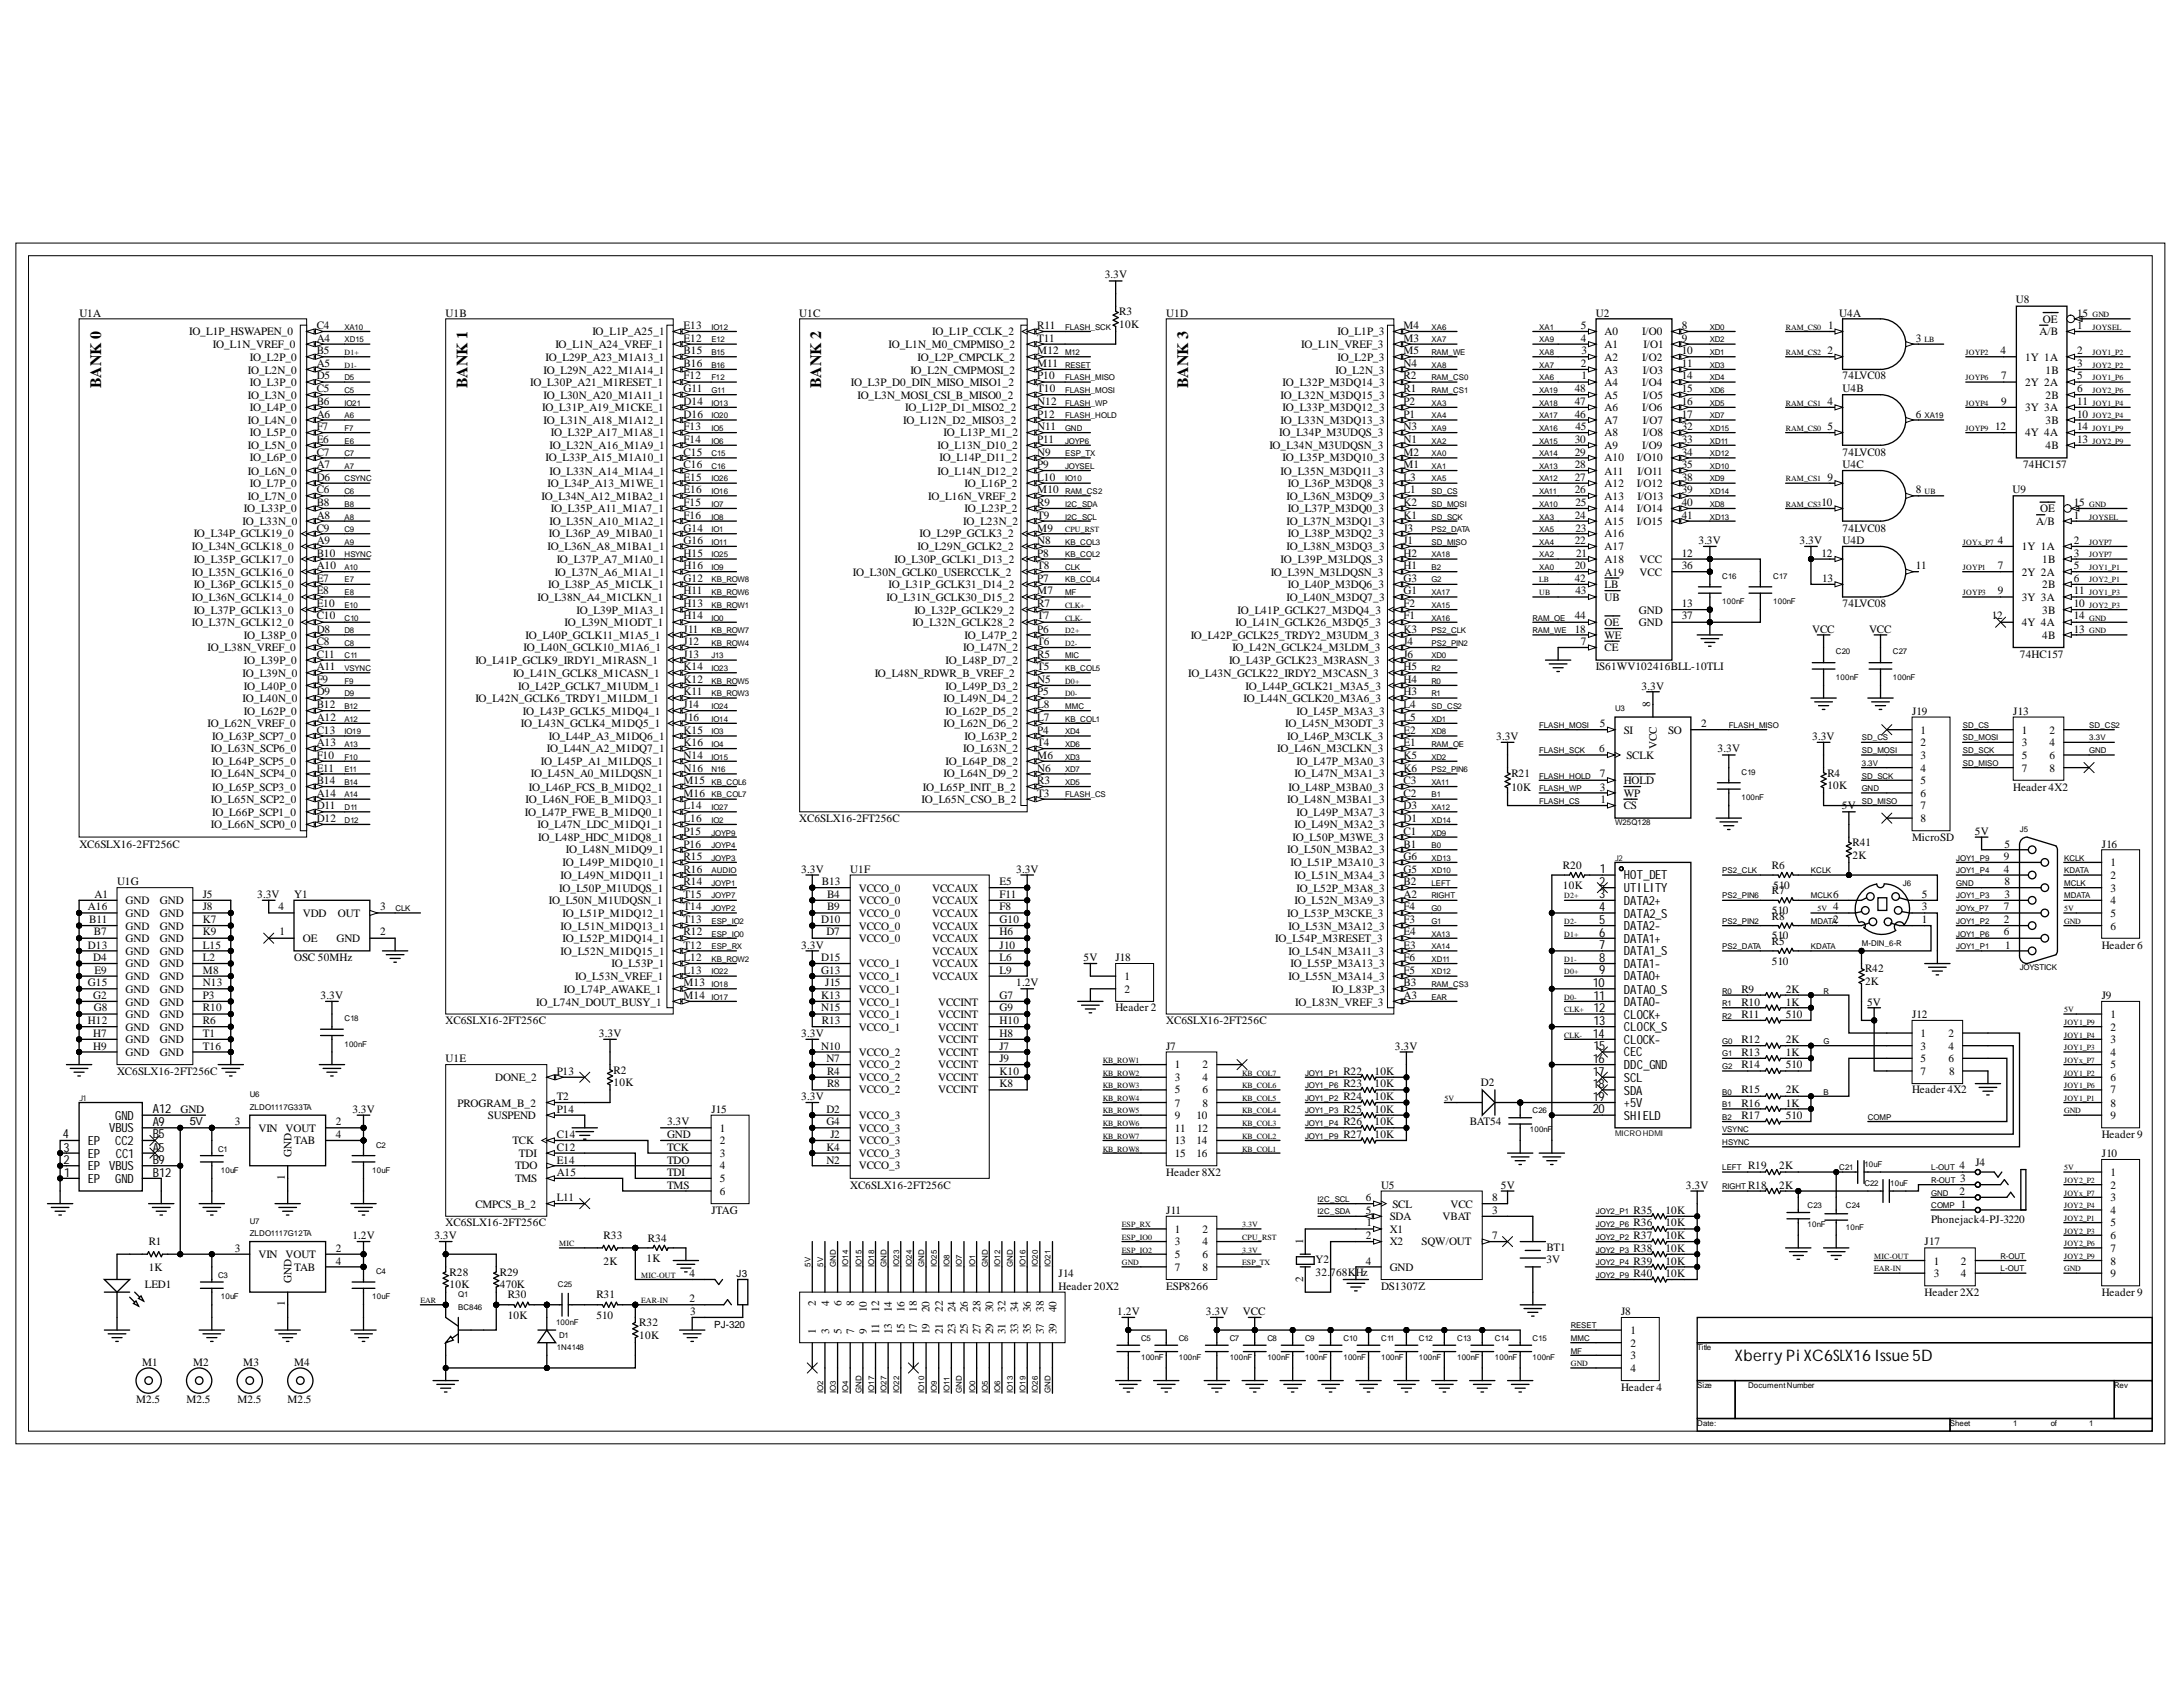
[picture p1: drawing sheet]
<svg xmlns="http://www.w3.org/2000/svg" width="279mm" height="216mm" viewBox="0 0 279 216" stroke-linecap="round" stroke-linejoin="round" font-family="sans-serif">
<defs><g id="words">
<g font-size="2">
<text x="12.9" y="49.7" transform="rotate(-90 12.9 49.7)">BANK 0</text>
<text x="59.8" y="49.7" transform="rotate(-90 59.8 49.7)">BANK 1</text>
<text x="105.1" y="49.7" transform="rotate(-90 105.1 49.7)">BANK 2</text>
<text x="152.1" y="49.7" transform="rotate(-90 152.1 49.7)">BANK 3</text>
<text x="222" y="174.2">Xberry Pi XC6SLX16 Issue 5D</text>
</g>
<g font-size="1.6">
<text x="204.7" y="113.4">2</text>
<text x="204.8" y="111.8">1</text>
<text x="207.8" y="112.5">HOT_DET</text>
<text x="204.7" y="115">3</text>
<text x="204.7" y="116.6">4</text>
<text x="204.7" y="118.2">5</text>
<text x="204.7" y="119.9">6</text>
<text x="207.8" y="114.2">UTILITY</text>
<text x="207.8" y="115.8">DATA2+</text>
<text x="207.8" y="117.4">DATA2_S</text>
<text x="207.8" y="119">DATA2-</text>
<text x="204.7" y="121.5">7</text>
<text x="204.7" y="123.1">8</text>
<text x="204.7" y="124.7">9</text>
<text x="207.8" y="120.6">DATA1+</text>
<text x="207.8" y="122.3">DATA1_S</text>
<text x="207.8" y="123.9">DATA1-</text>
<text x="207.8" y="125.5">DATA0+</text>
<text x="203.8" y="126.3">10</text>
<text x="203.9" y="127.9">11</text>
<text x="203.9" y="129.5">12</text>
<text x="203.9" y="131.1">13</text>
<text x="207.8" y="127.2">DATA0_S</text>
<text x="207.8" y="128.8">DATA0-</text>
<text x="207.8" y="130.4">CLOCK+</text>
<text x="207.8" y="132">CLOCK_S</text>
<text x="203.8" y="132.8">14</text>
<text x="203.8" y="136">16</text>
<text x="203.8" y="137.7">17</text>
<text x="203.9" y="134.4">15</text>
<text x="207.8" y="133.6">CLOCK-</text>
<text x="207.8" y="135.2">CEC</text>
<text x="207.8" y="136.8">DDC_GND</text>
<text x="14.7" y="143.3">GND</text>
<text x="19.5" y="142.5">A12</text>
<text x="203.8" y="139.3">18</text>
<text x="203.8" y="140.9">19</text>
<text x="203.8" y="142.5">20</text>
<text x="207.8" y="138.4">SCL</text>
<text x="207.8" y="140.1">SDA</text>
<text x="207.8" y="141.7">+5V</text>
<text x="207.8" y="143.3">SHIELD</text>
<text x="8" y="145.7">4</text>
<text x="8.1" y="149">2</text>
<text x="8.1" y="147.4">3</text>
<text x="11.3" y="149.8">EP VBUS</text>
<text x="11.3" y="148.1">EP</text>
<text x="11.3" y="146.5">EP</text>
<text x="14" y="144.9">VBUS</text>
<text x="14.7" y="146.5">CC2</text>
<text x="14.8" y="148.1">CC1</text>
<text x="19.5" y="147.4">A5</text>
<text x="19.5" y="144.1">A9</text>
<text x="19.5" y="149">B9</text>
<text x="19.5" y="145.7">B5</text>
<text x="8.2" y="150.6">1</text>
<text x="11.3" y="151.4">EP</text>
<text x="14.7" y="151.4">GND</text>
<text x="19.5" y="150.6">B12</text>
</g>
<g font-size="1.4">
<text x="141.4" y="35.6">3.3V</text>
<text x="10.2" y="40.5">U1A</text>
<text x="57" y="40.5">U1B</text>
<text x="102.3" y="40.5">U1C</text>
<text x="143.3" y="42">10K</text>
<text x="143.3" y="40.4">R3</text>
<text x="149.3" y="40.5">U1D</text>
<text x="204.3" y="40.5">U2</text>
<text x="235.4" y="40.5">U4A</text>
<text x="258" y="38.8">U8</text>
<text x="261.5" y="41.3">OE</text>
<text x="265.9" y="40.5">15</text>
<text x="24.2" y="42.9">IO_L1P_HSWAPEN_0</text>
<text x="27.2" y="44.5">IO_L1N_VREF_0</text>
<text x="31.7" y="47.8">IO_L2N_0</text>
<text x="32" y="46.2">IO_L2P_0</text>
<text x="40.5" y="42.1">C4</text>
<text x="40.5" y="43.7">A4</text>
<text x="40.5" y="45.4">B5</text>
<text x="40.5" y="47">A5</text>
<text x="69.6" y="47.8">IO_L29N_A22_M1A14_1</text>
<text x="69.8" y="46.2">IO_L29P_A23_M1A13_1</text>
<text x="71.1" y="44.5">IO_L1N_A24_VREF_1</text>
<text x="75.8" y="42.9">IO_L1P_A25_1</text>
<text x="87.5" y="42.1">E13</text>
<text x="87.5" y="43.7">E12</text>
<text x="87.5" y="45.4">B15</text>
<text x="87.5" y="47">B16</text>
<text x="113.7" y="44.5">IO_L1N_M0_CMPMISO_2</text>
<text x="116.5" y="47.8">IO_L2N_CMPMOSI_2</text>
<text x="117.4" y="46.2">IO_L2P_CMPCLK_2</text>
<text x="119.3" y="42.9">IO_L1P_CCLK_2</text>
<text x="132.8" y="42.1">R11</text>
<text x="132.8" y="43.7">T11</text>
<text x="132.8" y="45.4">M12</text>
<text x="132.8" y="47">M11</text>
<text x="166.5" y="44.5">IO_L1N_VREF_3</text>
<text x="170.9" y="47.8">IO_L2N_3</text>
<text x="171.2" y="42.9">IO_L1P_3</text>
<text x="171.2" y="46.2">IO_L2P_3</text>
<text x="179.6" y="42.1">M4</text>
<text x="179.6" y="43.7">M3</text>
<text x="179.6" y="45.4">M5</text>
<text x="179.6" y="47">N4</text>
<text x="202.3" y="42.1">5</text>
<text x="202.3" y="43.7">4</text>
<text x="202.3" y="47">2</text>
<text x="202.4" y="45.4">3</text>
<text x="205.4" y="42.9">A0</text>
<text x="205.4" y="44.5">A1</text>
<text x="205.4" y="46.2">A2</text>
<text x="205.4" y="47.8">A3</text>
<text x="210.2" y="42.9">I/O0</text>
<text x="210.2" y="46.2">I/O2</text>
<text x="210.3" y="47.8">I/O3</text>
<text x="210.4" y="44.5">I/O1</text>
<text x="215.3" y="42.1">8</text>
<text x="215.3" y="43.7">9</text>
<text x="215.3" y="45.4">10</text>
<text x="215.3" y="47">11</text>
<text x="233.9" y="45.4">2</text>
<text x="234" y="42.1">1</text>
<text x="245.2" y="43.7">3</text>
<text x="256.1" y="45.4">4</text>
<text x="259.2" y="46.2">1Y 1A</text>
<text x="261" y="42.9">A/B</text>
<text x="261.8" y="47.8">1B</text>
<text x="265.9" y="45.4">2</text>
<text x="265.9" y="47">3</text>
<text x="265.9" y="42.1">1</text>
<text x="31.7" y="51">IO_L3N_0</text>
<text x="32" y="49.4">IO_L3P_0</text>
<text x="32" y="52.6">IO_L4P_0</text>
<text x="40.5" y="48.6">D5</text>
<text x="40.5" y="50.2">C5</text>
<text x="40.5" y="51.8">B6</text>
<text x="40.5" y="53.5">A6</text>
<text x="67.9" y="49.4">IO_L30P_A21_M1RESET_1</text>
<text x="69.4" y="52.6">IO_L31P_A19_M1CKE_1</text>
<text x="69.6" y="51">IO_L30N_A20_M1A11_1</text>
<text x="87.5" y="48.6">F12</text>
<text x="87.5" y="50.2">G11</text>
<text x="87.5" y="51.8">D14</text>
<text x="87.5" y="53.5">D16</text>
<text x="108.9" y="49.4">IO_L3P_D0_DIN_MISO_MISO1_2</text>
<text x="109.7" y="51">IO_L3N_MOSI_CSI_B_MISO0_2</text>
<text x="115.8" y="52.6">IO_L12P_D1_MISO2_2</text>
<text x="132.8" y="48.6">P10</text>
<text x="132.8" y="50.2">T10</text>
<text x="132.8" y="51.8">N12</text>
<text x="132.8" y="53.5">P12</text>
<text x="163.9" y="51">IO_L32N_M3DQ15_3</text>
<text x="164.2" y="49.4">IO_L32P_M3DQ14_3</text>
<text x="164.2" y="52.6">IO_L33P_M3DQ12_3</text>
<text x="179.6" y="48.6">R2</text>
<text x="179.6" y="50.2">R1</text>
<text x="179.6" y="51.8">P2</text>
<text x="179.6" y="53.5">P1</text>
<text x="201.6" y="50.2">48</text>
<text x="201.6" y="51.8">47</text>
<text x="201.6" y="53.5">46</text>
<text x="202.4" y="48.6">1</text>
<text x="205.4" y="49.4">A4</text>
<text x="205.4" y="51">A5</text>
<text x="205.4" y="52.6">A6</text>
<text x="210.2" y="49.4">I/O4</text>
<text x="210.2" y="52.6">I/O6</text>
<text x="210.3" y="51">I/O5</text>
<text x="215.3" y="48.6">14</text>
<text x="215.3" y="50.2">15</text>
<text x="215.3" y="51.8">16</text>
<text x="215.3" y="53.5">17</text>
<text x="233.9" y="51.8">4</text>
<text x="235.8" y="48.6">74LVC08</text>
<text x="235.8" y="50.2">U4B</text>
<text x="245.2" y="53.5">6</text>
<text x="256.1" y="48.6">7</text>
<text x="256.1" y="51.8">9</text>
<text x="259.2" y="49.4">2Y 2A</text>
<text x="259.2" y="52.6">3Y 3A</text>
<text x="261.8" y="51">2B</text>
<text x="265.9" y="48.6">5</text>
<text x="265.9" y="50.2">6</text>
<text x="265.9" y="51.8">11</text>
<text x="265.9" y="53.5">10</text>
<text x="31.7" y="54.2">IO_L4N_0</text>
<text x="31.7" y="57.5">IO_L5N_0</text>
<text x="32" y="55.8">IO_L5P_0</text>
<text x="32" y="59.1">IO_L6P_0</text>
<text x="40.5" y="55.1">F7</text>
<text x="40.5" y="56.7">E6</text>
<text x="40.5" y="58.3">C7</text>
<text x="40.5" y="59.9">A7</text>
<text x="69.6" y="54.2">IO_L31N_A18_M1A12_1</text>
<text x="69.8" y="59.1">IO_L33P_A15_M1A10_1</text>
<text x="70.3" y="57.5">IO_L32N_A16_M1A9_1</text>
<text x="70.5" y="55.8">IO_L32P_A17_M1A8_1</text>
<text x="87.5" y="55.1">F13</text>
<text x="87.5" y="56.7">F14</text>
<text x="87.5" y="58.3">C15</text>
<text x="87.5" y="59.9">C16</text>
<text x="115.6" y="54.2">IO_L12N_D2_MISO3_2</text>
<text x="120" y="57.5">IO_L13N_D10_2</text>
<text x="120.2" y="59.1">IO_L14P_D11_2</text>
<text x="120.7" y="55.8">IO_L13P_M1_2</text>
<text x="132.8" y="55.1">N11</text>
<text x="132.8" y="56.7">P11</text>
<text x="132.8" y="58.3">N9</text>
<text x="132.8" y="59.9">P9</text>
<text x="162.5" y="57.5">IO_L34N_M3UDQSN_3</text>
<text x="163.7" y="55.8">IO_L34P_M3UDQS_3</text>
<text x="163.9" y="54.2">IO_L33N_M3DQ13_3</text>
<text x="164.2" y="59.1">IO_L35P_M3DQ10_3</text>
<text x="179.6" y="55.1">N3</text>
<text x="179.6" y="56.7">N1</text>
<text x="179.6" y="58.3">M2</text>
<text x="179.6" y="59.9">M1</text>
<text x="201.6" y="56.7">30</text>
<text x="201.6" y="58.3">29</text>
<text x="201.6" y="59.9">28</text>
<text x="201.6" y="55.1">45</text>
<text x="205.4" y="54.2">A7</text>
<text x="205.4" y="55.8">A8</text>
<text x="205.4" y="57.5">A9</text>
<text x="205.4" y="59.1">A10</text>
<text x="209.5" y="59.1">I/O10</text>
<text x="210.2" y="57.5">I/O9</text>
<text x="210.3" y="54.2">I/O7</text>
<text x="210.3" y="55.8">I/O8</text>
<text x="215.3" y="55.1">32</text>
<text x="215.3" y="56.7">33</text>
<text x="215.3" y="58.3">34</text>
<text x="215.3" y="59.9">35</text>
<text x="233.9" y="55.1">5</text>
<text x="235.8" y="59.9">U4C</text>
<text x="235.8" y="58.3">74LVC08</text>
<text x="255.4" y="55.1">12</text>
<text x="258.9" y="59.9">74HC157</text>
<text x="259.2" y="55.8">4Y 4A</text>
<text x="261.8" y="54.2">3B</text>
<text x="261.8" y="57.5">4B</text>
<text x="265.9" y="55.1">14</text>
<text x="265.9" y="56.7">13</text>
<text x="31.2" y="65.6">IO_L33P_0</text>
<text x="31.7" y="60.8">IO_L6N_0</text>
<text x="31.7" y="64">IO_L7N_0</text>
<text x="32" y="62.4">IO_L7P_0</text>
<text x="40.5" y="61.5">D6</text>
<text x="40.5" y="63.1">C6</text>
<text x="40.5" y="64.7">B8</text>
<text x="69.3" y="64">IO_L34N_A12_M1BA2_1</text>
<text x="70.1" y="62.4">IO_L34P_A13_M1WE_1</text>
<text x="70.3" y="60.8">IO_L33N_A14_M1A4_1</text>
<text x="70.5" y="65.6">IO_L35P_A11_M1A7_1</text>
<text x="87.5" y="61.5">E15</text>
<text x="87.5" y="63.1">E16</text>
<text x="87.5" y="64.7">F15</text>
<text x="118.8" y="64">IO_L16N_VREF_2</text>
<text x="120" y="60.8">IO_L14N_D12_2</text>
<text x="123.5" y="62.4">IO_L16P_2</text>
<text x="123.5" y="65.6">IO_L23P_2</text>
<text x="132.8" y="61.5">L10</text>
<text x="132.8" y="63.1">M10</text>
<text x="132.8" y="64.7">R9</text>
<text x="163.9" y="60.8">IO_L35N_M3DQ11_3</text>
<text x="164.7" y="64">IO_L36N_M3DQ9_3</text>
<text x="164.8" y="62.4">IO_L36P_M3DQ8_3</text>
<text x="164.8" y="65.6">IO_L37P_M3DQ0_3</text>
<text x="179.6" y="61.5">L3</text>
<text x="179.6" y="63.1">L1</text>
<text x="179.6" y="64.7">K2</text>
<text x="201.6" y="61.5">27</text>
<text x="201.6" y="63.1">26</text>
<text x="201.6" y="64.7">25</text>
<text x="205.4" y="60.8">A11</text>
<text x="205.4" y="62.4">A12</text>
<text x="205.4" y="64">A13</text>
<text x="205.4" y="65.6">A14</text>
<text x="209.5" y="62.4">I/O12</text>
<text x="209.5" y="65.6">I/O14</text>
<text x="209.6" y="60.8">I/O11</text>
<text x="209.6" y="64">I/O13</text>
<text x="215.3" y="61.5">38</text>
<text x="215.3" y="63.1">39</text>
<text x="215.3" y="64.7">40</text>
<text x="233.1" y="64.7">10</text>
<text x="233.9" y="61.5">9</text>
<text x="245.2" y="63.1">8</text>
<text x="257.6" y="63.1">U9</text>
<text x="261.1" y="65.6">OE</text>
<text x="265.4" y="64.7">15</text>
<text x="24.5" y="70.4">IO_L34N_GCLK18_0</text>
<text x="24.8" y="68.8">IO_L34P_GCLK19_0</text>
<text x="31.1" y="67.2">IO_L33N_0</text>
<text x="40.5" y="66.4">A8</text>
<text x="40.5" y="68">C9</text>
<text x="40.5" y="69.6">A9</text>
<text x="40.5" y="71.2">B10</text>
<text x="70.1" y="70.4">IO_L36N_A8_M1BA1_1</text>
<text x="70.2" y="68.8">IO_L36P_A9_M1BA0_1</text>
<text x="70.3" y="67.2">IO_L35N_A10_M1A2_1</text>
<text x="87.5" y="66.4">F16</text>
<text x="87.5" y="68">G14</text>
<text x="87.5" y="69.6">G16</text>
<text x="87.5" y="71.2">H15</text>
<text x="117.4" y="70.4">IO_L29N_GCLK2_2</text>
<text x="117.7" y="68.8">IO_L29P_GCLK3_2</text>
<text x="123.3" y="67.2">IO_L23N_2</text>
<text x="132.8" y="66.4">T9</text>
<text x="132.8" y="68">M9</text>
<text x="132.8" y="69.6">N8</text>
<text x="132.8" y="71.2">P8</text>
<text x="164.7" y="67.2">IO_L37N_M3DQ1_3</text>
<text x="164.7" y="70.4">IO_L38N_M3DQ3_3</text>
<text x="164.8" y="68.8">IO_L38P_M3DQ2_3</text>
<text x="179.6" y="66.4">K1</text>
<text x="179.6" y="68">J3</text>
<text x="179.6" y="69.6">J1</text>
<text x="179.6" y="71.2">H2</text>
<text x="201.6" y="69.6">22</text>
<text x="201.6" y="66.4">24</text>
<text x="201.6" y="68">23</text>
<text x="201.7" y="71.2">21</text>
<text x="205.4" y="70.4">A17</text>
<text x="205.4" y="67.2">A15</text>
<text x="205.4" y="68.8">A16</text>
<text x="209.5" y="67.2">I/O15</text>
<text x="215.3" y="71.2">12</text>
<text x="215.3" y="66.4">41</text>
<text x="217.4" y="69.6">3.3V</text>
<text x="230.3" y="69.6">3.3V</text>
<text x="233.1" y="71.2">12</text>
<text x="235.8" y="68">74LVC08</text>
<text x="235.8" y="69.6">U4D</text>
<text x="255.7" y="69.6">4</text>
<text x="258.8" y="70.4">1Y 1A</text>
<text x="260.6" y="67.2">A/B</text>
<text x="265.4" y="69.6">2</text>
<text x="265.4" y="71.2">3</text>
<text x="265.4" y="66.4">1</text>
<text x="24.5" y="73.7">IO_L35N_GCLK16_0</text>
<text x="24.5" y="76.9">IO_L36N_GCLK14_0</text>
<text x="24.8" y="72">IO_L35P_GCLK17_0</text>
<text x="24.8" y="75.3">IO_L36P_GCLK15_0</text>
<text x="40.5" y="72.8">A10</text>
<text x="40.5" y="74.5">E7</text>
<text x="40.5" y="76.1">E8</text>
<text x="40.5" y="77.7">E10</text>
<text x="68.8" y="76.9">IO_L38N_A4_M1CLKN_1</text>
<text x="70.1" y="75.3">IO_L38P_A5_M1CLK_1</text>
<text x="71" y="73.7">IO_L37N_A6_M1A1_1</text>
<text x="71.2" y="72">IO_L37P_A7_M1A0_1</text>
<text x="87.5" y="72.8">H16</text>
<text x="87.5" y="74.5">G12</text>
<text x="87.5" y="76.1">H11</text>
<text x="87.5" y="77.7">H13</text>
<text x="109.2" y="73.7">IO_L30N_GCLK0_USERCCLK_2</text>
<text x="113.5" y="76.9">IO_L31N_GCLK30_D15_2</text>
<text x="113.7" y="75.3">IO_L31P_GCLK31_D14_2</text>
<text x="114.5" y="72">IO_L30P_GCLK1_D13_2</text>
<text x="132.8" y="72.8">T8</text>
<text x="132.8" y="74.5">P7</text>
<text x="132.8" y="76.1">M7</text>
<text x="132.8" y="77.7">R7</text>
<text x="162.6" y="73.7">IO_L39N_M3LDQSN_3</text>
<text x="163.9" y="72">IO_L39P_M3LDQS_3</text>
<text x="164.7" y="76.9">IO_L40N_M3DQ7_3</text>
<text x="164.8" y="75.3">IO_L40P_M3DQ6_3</text>
<text x="179.6" y="72.8">H1</text>
<text x="179.6" y="74.5">G3</text>
<text x="179.6" y="76.1">G1</text>
<text x="179.6" y="77.7">F2</text>
<text x="201.6" y="74.5">42</text>
<text x="201.6" y="72.8">20</text>
<text x="201.6" y="76.1">43</text>
<text x="205.4" y="72">A18</text>
<text x="205.4" y="76.9">UB</text>
<text x="205.4" y="75.3">LB</text>
<text x="205.4" y="73.7">A19</text>
<text x="209.9" y="72">VCC</text>
<text x="209.9" y="73.7">VCC</text>
<text x="215.3" y="77.7">13</text>
<text x="215.3" y="72.8">36</text>
<text x="233.2" y="74.5">13</text>
<text x="235.8" y="77.7">74LVC08</text>
<text x="245.2" y="72.8">11</text>
<text x="255.7" y="72.8">7</text>
<text x="255.7" y="76.1">9</text>
<text x="258.8" y="73.7">2Y 2A</text>
<text x="258.8" y="76.9">3Y 3A</text>
<text x="261.4" y="72">1B</text>
<text x="261.4" y="75.3">2B</text>
<text x="265.4" y="72.8">5</text>
<text x="265.4" y="74.5">6</text>
<text x="265.4" y="76.1">11</text>
<text x="265.4" y="77.7">10</text>
<text x="24.5" y="80.1">IO_L37N_GCLK12_0</text>
<text x="24.8" y="78.5">IO_L37P_GCLK13_0</text>
<text x="26.6" y="83.3">IO_L38N_VREF_0</text>
<text x="31.2" y="81.7">IO_L38P_0</text>
<text x="40.5" y="79.3">C10</text>
<text x="40.5" y="81">D8</text>
<text x="40.5" y="82.6">C8</text>
<text x="67" y="83.3">IO_L40N_GCLK10_M1A6_1</text>
<text x="67.3" y="81.7">IO_L40P_GCLK11_M1A5_1</text>
<text x="72.3" y="80.1">IO_L39N_M1ODT_1</text>
<text x="73.8" y="78.5">IO_L39P_M1A3_1</text>
<text x="87.5" y="79.3">H14</text>
<text x="87.5" y="81">J11</text>
<text x="87.5" y="82.6">J12</text>
<text x="116.8" y="80.1">IO_L32N_GCLK28_2</text>
<text x="117" y="78.5">IO_L32P_GCLK29_2</text>
<text x="123.3" y="83.3">IO_L47N_2</text>
<text x="123.5" y="81.7">IO_L47P_2</text>
<text x="132.8" y="79.3">T7</text>
<text x="132.8" y="81">P6</text>
<text x="132.8" y="82.6">T6</text>
<text x="152.4" y="81.7">IO_L42P_GCLK25_TRDY2_M3UDM_3</text>
<text x="157.7" y="83.3">IO_L42N_GCLK24_M3LDM_3</text>
<text x="158.2" y="80.1">IO_L41N_GCLK26_M3DQ5_3</text>
<text x="158.4" y="78.5">IO_L41P_GCLK27_M3DQ4_3</text>
<text x="179.6" y="79.3">F1</text>
<text x="179.6" y="81">K3</text>
<text x="179.6" y="82.6">J4</text>
<text x="201.6" y="79.3">44</text>
<text x="201.6" y="81">18</text>
<text x="202.3" y="82.6">7</text>
<text x="205.4" y="80.1">OE</text>
<text x="205.4" y="81.7">WE</text>
<text x="205.4" y="83.3">CE</text>
<text x="209.8" y="78.5">GND</text>
<text x="209.8" y="80.1">GND</text>
<text x="215.3" y="79.3">37</text>
<text x="231.9" y="81">VCC</text>
<text x="239.2" y="81">VCC</text>
<text x="255" y="79.3">12</text>
<text x="258.8" y="80.1">4Y 4A</text>
<text x="261.4" y="78.5">3B</text>
<text x="261.4" y="81.7">4B</text>
<text x="265.4" y="79.3">14</text>
<text x="265.4" y="81">13</text>
<text x="31.1" y="86.6">IO_L39N_0</text>
<text x="31.1" y="89.9">IO_L40N_0</text>
<text x="31.2" y="84.9">IO_L39P_0</text>
<text x="31.2" y="88.2">IO_L40P_0</text>
<text x="40.5" y="84.2">C11</text>
<text x="40.5" y="85.8">A11</text>
<text x="40.5" y="87.4">F9</text>
<text x="40.5" y="89">D9</text>
<text x="60.8" y="84.9">IO_L41P_GCLK9_IRDY1_M1RASN_1</text>
<text x="60.8" y="89.9">IO_L42N_GCLK6_TRDY1_M1LDM_1</text>
<text x="65.7" y="86.6">IO_L41N_GCLK8_M1CASN_1</text>
<text x="66.3" y="88.2">IO_L42P_GCLK7_M1UDM_1</text>
<text x="87.5" y="84.2">J13</text>
<text x="87.5" y="85.8">K14</text>
<text x="87.5" y="87.4">K12</text>
<text x="87.5" y="89">K11</text>
<text x="111.9" y="86.6">IO_L48N_RDWR_B_VREF_2</text>
<text x="120.7" y="89.9">IO_L49N_D4_2</text>
<text x="121" y="84.9">IO_L48P_D7_2</text>
<text x="121" y="88.2">IO_L49P_D3_2</text>
<text x="132.8" y="84.2">R5</text>
<text x="132.8" y="85.8">T5</text>
<text x="132.8" y="87.4">N5</text>
<text x="132.8" y="89">P5</text>
<text x="152.1" y="86.6">IO_L43N_GCLK22_IRDY2_M3CASN_3</text>
<text x="157.3" y="84.9">IO_L43P_GCLK23_M3RASN_3</text>
<text x="159.2" y="89.9">IO_L44N_GCLK20_M3A6_3</text>
<text x="159.4" y="88.2">IO_L44P_GCLK21_M3A5_3</text>
<text x="179.6" y="84.2">J6</text>
<text x="179.6" y="85.8">H5</text>
<text x="179.6" y="87.4">H4</text>
<text x="179.6" y="89">H3</text>
<text x="204.3" y="85.8">IS61WV102416BLL-10TLI</text>
<text x="210.1" y="88.2">3.3V</text>
<text x="258.5" y="84.2">74HC157</text>
<text x="26.6" y="93.1">IO_L62N_VREF_0</text>
<text x="27.2" y="94.7">IO_L63P_SCP7_0</text>
<text x="31.2" y="91.5">IO_L62P_0</text>
<text x="40.5" y="90.6">B12</text>
<text x="40.5" y="92.2">A12</text>
<text x="40.5" y="93.9">C13</text>
<text x="40.5" y="95.5">A13</text>
<text x="66.7" y="93.1">IO_L43N_GCLK4_M1DQ5_1</text>
<text x="66.9" y="91.5">IO_L43P_GCLK5_M1DQ4_1</text>
<text x="70.2" y="94.7">IO_L44P_A3_M1DQ6_1</text>
<text x="87.5" y="90.6">J14</text>
<text x="87.5" y="92.2">J16</text>
<text x="87.5" y="93.9">K15</text>
<text x="87.5" y="95.5">K16</text>
<text x="120.7" y="93.1">IO_L62N_D6_2</text>
<text x="121" y="91.5">IO_L62P_D5_2</text>
<text x="123.5" y="94.7">IO_L63P_2</text>
<text x="132.8" y="90.6">L8</text>
<text x="132.8" y="92.2">L7</text>
<text x="132.8" y="93.9">P4</text>
<text x="132.8" y="95.5">T4</text>
<text x="164.5" y="93.1">IO_L45N_M3ODT_3</text>
<text x="164.8" y="94.7">IO_L46P_M3CLK_3</text>
<text x="165.9" y="91.5">IO_L45P_M3A3_3</text>
<text x="179.6" y="90.6">L4</text>
<text x="179.6" y="92.2">L5</text>
<text x="179.6" y="93.9">E2</text>
<text x="179.6" y="95.5">E1</text>
<text x="191.5" y="94.7">3.3V</text>
<text x="204.8" y="93.1">5</text>
<text x="207.8" y="93.9">SI</text>
<text x="211.2" y="90.4" transform="rotate(-90 211.2 90.4)">8</text>
<text x="212.1" y="95.9" transform="rotate(-90 212.1 95.9)">VCC</text>
<text x="213.5" y="93.9">SO</text>
<text x="217.7" y="93.1">2</text>
<text x="231.9" y="94.7">3.3V</text>
<text x="244.7" y="91.5">J19</text>
<text x="245.8" y="93.9">1</text>
<text x="245.8" y="95.5">2</text>
<text x="257.7" y="91.5">J13</text>
<text x="258.8" y="93.9">1</text>
<text x="258.8" y="95.5">3</text>
<text x="262.3" y="93.9">2</text>
<text x="262.3" y="95.5">4</text>
<text x="27" y="96.3">IO_L63N_SCP6_0</text>
<text x="27" y="99.5">IO_L64N_SCP4_0</text>
<text x="27.2" y="97.9">IO_L64P_SCP5_0</text>
<text x="27.2" y="101.2">IO_L65P_SCP3_0</text>
<text x="40.5" y="97.1">F10</text>
<text x="40.5" y="98.7">E11</text>
<text x="40.5" y="100.3">B14</text>
<text x="40.5" y="102">A14</text>
<text x="67.7" y="101.2">IO_L46P_FCS_B_M1DQ2_1</text>
<text x="67.9" y="99.5">IO_L45N_A0_M1LDQSN_1</text>
<text x="69.2" y="97.9">IO_L45P_A1_M1LDQS_1</text>
<text x="70" y="96.3">IO_L44N_A2_M1DQ7_1</text>
<text x="87.5" y="97.1">N14</text>
<text x="87.5" y="98.7">N16</text>
<text x="87.5" y="100.3">M15</text>
<text x="87.5" y="102">M16</text>
<text x="118.1" y="101.2">IO_L65P_INIT_B_2</text>
<text x="120.7" y="99.5">IO_L64N_D9_2</text>
<text x="121" y="97.9">IO_L64P_D8_2</text>
<text x="123.3" y="96.3">IO_L63N_2</text>
<text x="132.8" y="97.1">M6</text>
<text x="132.8" y="98.7">N6</text>
<text x="132.8" y="100.3">R3</text>
<text x="132.8" y="102">T3</text>
<text x="163.5" y="96.3">IO_L46N_M3CLKN_3</text>
<text x="164.9" y="101.2">IO_L48P_M3BA0_3</text>
<text x="165.7" y="99.5">IO_L47N_M3A1_3</text>
<text x="165.9" y="97.9">IO_L47P_M3A0_3</text>
<text x="179.6" y="97.1">K5</text>
<text x="179.6" y="98.7">K6</text>
<text x="179.6" y="100.3">C3</text>
<text x="179.6" y="102">C2</text>
<text x="193.4" y="101.2">10K</text>
<text x="193.4" y="99.4">R21</text>
<text x="204.7" y="96.3">6</text>
<text x="204.8" y="99.5">7</text>
<text x="204.8" y="101.2">3</text>
<text x="207.8" y="100.3">HOLD</text>
<text x="207.8" y="102">WP</text>
<text x="208.2" y="97.1">SCLK</text>
<text x="219.8" y="96.3">3.3V</text>
<text x="233.9" y="101">10K</text>
<text x="233.9" y="99.4">R4</text>
<text x="245.8" y="97.1">3</text>
<text x="245.8" y="98.7">4</text>
<text x="245.8" y="100.3">5</text>
<text x="245.8" y="102">6</text>
<text x="257.7" y="101.2">Header 4X2</text>
<text x="258.8" y="97.1">5</text>
<text x="258.8" y="98.7">7</text>
<text x="262.3" y="97.1">6</text>
<text x="262.3" y="98.7">8</text>
<text x="27" y="102.8">IO_L65N_SCP2_0</text>
<text x="27" y="106">IO_L66N_SCP0_0</text>
<text x="27.2" y="104.4">IO_L66P_SCP1_0</text>
<text x="40.5" y="103.6">D11</text>
<text x="40.5" y="105.2">D12</text>
<text x="67.2" y="104.4">IO_L47P_FWE_B_M1DQ0_1</text>
<text x="67.3" y="102.8">IO_L46N_FOE_B_M1DQ3_1</text>
<text x="68.8" y="106">IO_L47N_LDC_M1DQ1_1</text>
<text x="68.9" y="107.6">IO_L48P_HDC_M1DQ8_1</text>
<text x="87.5" y="103.6">L14</text>
<text x="87.5" y="105.2">L16</text>
<text x="87.5" y="106.9">P15</text>
<text x="102.3" y="105.2">XC6SLX16-2FT256C</text>
<text x="118" y="102.8">IO_L65N_CSO_B_2</text>
<text x="164.8" y="102.8">IO_L48N_M3BA1_3</text>
<text x="165.4" y="107.6">IO_L50P_M3WE_3</text>
<text x="165.7" y="106">IO_L49N_M3A2_3</text>
<text x="165.9" y="104.4">IO_L49P_M3A7_3</text>
<text x="179.6" y="103.6">D3</text>
<text x="179.6" y="105.2">D1</text>
<text x="179.6" y="106.9">C1</text>
<text x="204.9" y="102.8">1</text>
<text x="207.8" y="103.6">CS</text>
<text x="235.7" y="103.6">5V</text>
<text x="244.7" y="107.6">MicroSD</text>
<text x="245.8" y="103.6">7</text>
<text x="245.8" y="105.2">8</text>
<text x="252.8" y="106.9">5V</text>
<text x="10.2" y="108.5">XC6SLX16-2FT256C</text>
<text x="15" y="113.3">U1G</text>
<text x="71.8" y="112.4">IO_L49N_M1DQ11_1</text>
<text x="72" y="110.8">IO_L49P_M1DQ10_1</text>
<text x="72.4" y="109.2">IO_L48N_M1DQ9_1</text>
<text x="87.5" y="108.5">P16</text>
<text x="87.5" y="110.1">R15</text>
<text x="87.5" y="111.7">R16</text>
<text x="87.5" y="113.3">R14</text>
<text x="102.6" y="111.7">3.3V</text>
<text x="105.2" y="113.3">B13</text>
<text x="108.8" y="111.7">U1F</text>
<text x="127.9" y="113.3">E5</text>
<text x="130.1" y="111.7">3.3V</text>
<text x="164.8" y="109.2">IO_L50N_M3BA2_3</text>
<text x="165.2" y="110.8">IO_L51P_M3A10_3</text>
<text x="165.7" y="112.4">IO_L51N_M3A4_3</text>
<text x="179.6" y="108.5">B1</text>
<text x="179.6" y="110.1">G6</text>
<text x="179.6" y="111.7">G5</text>
<text x="179.6" y="113.3">B2</text>
<text x="200" y="113.8">10K</text>
<text x="200" y="111.2">R20</text>
<text x="226.8" y="111.2">R6</text>
<text x="226.9" y="113.7">510</text>
<text x="237.1" y="109.9">2K</text>
<text x="237.1" y="108.3">R41</text>
<text x="256.5" y="110.1">9</text>
<text x="256.5" y="111.7">4</text>
<text x="256.6" y="108.5">5</text>
<text x="256.6" y="113.3">8</text>
<text x="269" y="108.5">J16</text>
<text x="270.1" y="110.8">1</text>
<text x="270.1" y="112.4">2</text>
<text x="11.3" y="116.5">A16</text>
<text x="11.4" y="118.1">B11</text>
<text x="12" y="119.7">B7</text>
<text x="12.1" y="114.9">A1</text>
<text x="16.1" y="115.7">GND</text>
<text x="16.1" y="117.3">GND</text>
<text x="16.1" y="119">GND</text>
<text x="20.5" y="115.7">GND</text>
<text x="20.5" y="117.3">GND</text>
<text x="20.5" y="119">GND</text>
<text x="26" y="114.9">J5</text>
<text x="26" y="116.5">J8</text>
<text x="26" y="118.1">K7</text>
<text x="26" y="119.7">K9</text>
<text x="32.9" y="114.9">3.3V</text>
<text x="35.6" y="116.5">4</text>
<text x="35.8" y="119.7">1</text>
<text x="37.7" y="114.9">Y1</text>
<text x="38.8" y="117.3">VDD</text>
<text x="43.2" y="117.3">OUT</text>
<text x="48.7" y="119.7">2</text>
<text x="48.7" y="116.5">3</text>
<text x="70.2" y="115.7">IO_L50N_M1UDQSN_1</text>
<text x="71.6" y="114.1">IO_L50P_M1UDQS_1</text>
<text x="71.8" y="119">IO_L51N_M1DQ13_1</text>
<text x="72" y="117.3">IO_L51P_M1DQ12_1</text>
<text x="87.5" y="114.9">T15</text>
<text x="87.5" y="116.5">T14</text>
<text x="87.5" y="118.1">T13</text>
<text x="87.5" y="119.7">R12</text>
<text x="105.1" y="118.1">D10</text>
<text x="105.8" y="119.7">D7</text>
<text x="105.9" y="114.9">B4</text>
<text x="105.9" y="116.5">B9</text>
<text x="109.9" y="114.1">VCCO_0</text>
<text x="109.9" y="115.7">VCCO_0</text>
<text x="109.9" y="117.3">VCCO_0</text>
<text x="109.9" y="119">VCCO_0</text>
<text x="119.3" y="114.1">VCCAUX</text>
<text x="119.3" y="115.7">VCCAUX</text>
<text x="119.3" y="117.3">VCCAUX</text>
<text x="119.3" y="119">VCCAUX</text>
<text x="127.9" y="114.9">F11</text>
<text x="127.9" y="116.5">F8</text>
<text x="127.9" y="118.1">G10</text>
<text x="127.9" y="119.7">H6</text>
<text x="164.8" y="117.3">IO_L53P_M3CKE_3</text>
<text x="164.9" y="119">IO_L53N_M3A12_3</text>
<text x="165.7" y="115.7">IO_L52N_M3A9_3</text>
<text x="165.9" y="114.1">IO_L52P_M3A8_3</text>
<text x="179.6" y="114.9">A2</text>
<text x="179.6" y="116.5">F4</text>
<text x="179.6" y="118.1">F3</text>
<text x="179.6" y="119.7">E4</text>
<text x="226.8" y="117">510</text>
<text x="226.8" y="114.4">R7</text>
<text x="226.8" y="117.7">R8</text>
<text x="234.6" y="114.9">6</text>
<text x="234.6" y="116.5">4</text>
<text x="234.6" y="118.1">2</text>
<text x="246" y="118.1">1</text>
<text x="246" y="116.5">3</text>
<text x="246" y="114.9">5</text>
<text x="256.5" y="116.5">7</text>
<text x="256.5" y="118.1">2</text>
<text x="256.5" y="119.7">6</text>
<text x="256.6" y="114.9">3</text>
<text x="270.1" y="114.1">3</text>
<text x="270.1" y="115.7">4</text>
<text x="270.1" y="117.3">5</text>
<text x="270.1" y="119">6</text>
<text x="11.3" y="121.4">D13</text>
<text x="11.9" y="123">D4</text>
<text x="12.1" y="124.6">E9</text>
<text x="16.1" y="120.6">GND</text>
<text x="16.1" y="122.2">GND</text>
<text x="16.1" y="123.8">GND</text>
<text x="16.1" y="125.4">GND</text>
<text x="20.5" y="120.6">GND</text>
<text x="20.5" y="122.2">GND</text>
<text x="20.5" y="123.8">GND</text>
<text x="20.5" y="125.4">GND</text>
<text x="26" y="121.4">L15</text>
<text x="26" y="123">L2</text>
<text x="26" y="124.6">M8</text>
<text x="37.7" y="123">OSC 50MHz</text>
<text x="38.8" y="120.6">OE</text>
<text x="43.1" y="120.6">GND</text>
<text x="71.8" y="122.2">IO_L52N_M1DQ15_1</text>
<text x="72" y="120.6">IO_L52P_M1DQ14_1</text>
<text x="73.6" y="125.4">IO_L53N_VREF_1</text>
<text x="78.3" y="123.8">IO_L53P_1</text>
<text x="87.5" y="121.4">T12</text>
<text x="87.5" y="123">L12</text>
<text x="87.5" y="124.6">L13</text>
<text x="102.6" y="121.4">3.3V</text>
<text x="105.1" y="123">D15</text>
<text x="105.1" y="124.6">G13</text>
<text x="109.9" y="120.6">VCCO_0</text>
<text x="109.9" y="123.8">VCCO_1</text>
<text x="109.9" y="125.4">VCCO_1</text>
<text x="119.3" y="120.6">VCCAUX</text>
<text x="119.3" y="122.2">VCCAUX</text>
<text x="119.3" y="123.8">VCCAUX</text>
<text x="119.3" y="125.4">VCCAUX</text>
<text x="127.9" y="121.4">J10</text>
<text x="127.9" y="123">L6</text>
<text x="127.9" y="124.6">L9</text>
<text x="138.7" y="123">5V</text>
<text x="142.8" y="123">J18</text>
<text x="143.9" y="125.4">1</text>
<text x="163.2" y="120.6">IO_L54P_M3RESET_3</text>
<text x="164.9" y="122.2">IO_L54N_M3A11_3</text>
<text x="164.9" y="125.4">IO_L55N_M3A14_3</text>
<text x="165.2" y="123.8">IO_L55P_M3A13_3</text>
<text x="179.6" y="121.4">E3</text>
<text x="179.6" y="123">F6</text>
<text x="179.6" y="124.6">F5</text>
<text x="226.8" y="120.2">510</text>
<text x="226.8" y="123.4">510</text>
<text x="226.8" y="120.9">R5</text>
<text x="238.7" y="124.5">R42</text>
<text x="256.6" y="121.4">1</text>
<text x="269" y="121.4">Header 6</text>
<text x="11.3" y="126.2">G15</text>
<text x="11.3" y="131.1">H12</text>
<text x="11.9" y="127.8">G2</text>
<text x="12" y="129.4">G8</text>
<text x="16.1" y="127.1">GND</text>
<text x="16.1" y="128.7">GND</text>
<text x="16.1" y="130.3">GND</text>
<text x="16.1" y="131.9">GND</text>
<text x="20.5" y="127.1">GND</text>
<text x="20.5" y="128.7">GND</text>
<text x="20.5" y="130.3">GND</text>
<text x="20.5" y="131.9">GND</text>
<text x="26" y="126.2">N13</text>
<text x="26" y="127.8">P3</text>
<text x="26" y="129.4">R10</text>
<text x="26" y="131.1">R6</text>
<text x="41" y="127.8">3.3V</text>
<text x="57" y="131.1">XC6SLX16-2FT256C</text>
<text x="68.6" y="128.7">IO_L74N_DOUT_BUSY_1</text>
<text x="72.2" y="127.1">IO_L74P_AWAKE_1</text>
<text x="87.5" y="126.2">M13</text>
<text x="87.5" y="127.8">M14</text>
<text x="105.1" y="127.8">K13</text>
<text x="105.1" y="129.4">N15</text>
<text x="105.2" y="131.1">R13</text>
<text x="105.6" y="126.2">J15</text>
<text x="109.9" y="127.1">VCCO_1</text>
<text x="109.9" y="128.7">VCCO_1</text>
<text x="109.9" y="130.3">VCCO_1</text>
<text x="109.9" y="131.9">VCCO_1</text>
<text x="120.1" y="128.7">VCCINT</text>
<text x="120.1" y="130.3">VCCINT</text>
<text x="120.1" y="131.9">VCCINT</text>
<text x="127.9" y="127.8">G7</text>
<text x="127.9" y="129.4">G9</text>
<text x="127.9" y="131.1">H10</text>
<text x="130.1" y="126.2">1.2V</text>
<text x="142.8" y="129.4">Header 2</text>
<text x="143.9" y="127.1">2</text>
<text x="149.3" y="131.1">XC6SLX16-2FT256C</text>
<text x="165.8" y="128.7">IO_L83N_VREF_3</text>
<text x="170.5" y="127.1">IO_L83P_3</text>
<text x="179.6" y="126.2">B3</text>
<text x="179.6" y="127.8">A3</text>
<text x="222.9" y="127.1">R9</text>
<text x="222.9" y="128.7">R10</text>
<text x="222.9" y="130.3">R11</text>
<text x="228.6" y="127.1">2K</text>
<text x="228.6" y="128.7">1K</text>
<text x="228.6" y="130.3">510</text>
<text x="238.7" y="126.1">2K</text>
<text x="239" y="128.7">5V</text>
<text x="244.7" y="130.3">J12</text>
<text x="269" y="127.8">J9</text>
<text x="270.1" y="130.3">1</text>
<text x="270.1" y="131.9">2</text>
<text x="11.9" y="132.7">H7</text>
<text x="11.9" y="134.4">H9</text>
<text x="15" y="137.6">XC6SLX16-2FT256C</text>
<text x="16.1" y="133.5">GND</text>
<text x="16.1" y="135.1">GND</text>
<text x="20.5" y="133.5">GND</text>
<text x="20.5" y="135.1">GND</text>
<text x="26" y="132.7">T1</text>
<text x="26" y="134.4">T16</text>
<text x="57" y="136">U1E</text>
<text x="71.2" y="137.6">P13</text>
<text x="76.7" y="132.7">3.3V</text>
<text x="78.5" y="137.4">R2</text>
<text x="102.6" y="132.7">3.3V</text>
<text x="105.1" y="134.4">N10</text>
<text x="105.8" y="136">N7</text>
<text x="105.9" y="137.6">R4</text>
<text x="109.9" y="135.1">VCCO_2</text>
<text x="109.9" y="136.7">VCCO_2</text>
<text x="120.1" y="133.5">VCCINT</text>
<text x="120.1" y="135.1">VCCINT</text>
<text x="120.1" y="136.7">VCCINT</text>
<text x="127.9" y="132.7">H8</text>
<text x="127.9" y="134.4">J7</text>
<text x="127.9" y="136">J9</text>
<text x="127.9" y="137.6">K10</text>
<text x="149.3" y="134.4">J7</text>
<text x="150.4" y="136.7">1</text>
<text x="153.9" y="136.7">2</text>
<text x="171.9" y="137.6">R22</text>
<text x="175.9" y="137.6">10K</text>
<text x="178.5" y="134.4">3.3V</text>
<text x="222.9" y="133.5">R12</text>
<text x="222.9" y="135.1">R13</text>
<text x="222.9" y="136.7">R14</text>
<text x="228.6" y="133.5">2K</text>
<text x="228.6" y="135.1">1K</text>
<text x="228.6" y="136.7">510</text>
<text x="245.8" y="132.7">1</text>
<text x="245.8" y="134.4">3</text>
<text x="245.8" y="136">5</text>
<text x="245.8" y="137.6">7</text>
<text x="249.4" y="132.7">2</text>
<text x="249.4" y="134.4">4</text>
<text x="249.4" y="136">6</text>
<text x="249.5" y="137.6">8</text>
<text x="270.1" y="133.5">3</text>
<text x="270.1" y="135.1">4</text>
<text x="270.1" y="136.7">5</text>
<text x="23.1" y="142.4">GND</text>
<text x="24.3" y="144">5V</text>
<text x="30" y="144">3</text>
<text x="43" y="144">2</text>
<text x="45.1" y="142.4">3.3V</text>
<text x="58.6" y="141.6">PROGRAM_B_2</text>
<text x="62.4" y="143.2">SUSPEND</text>
<text x="63.4" y="138.3">DONE_2</text>
<text x="71.2" y="140.8">T2</text>
<text x="71.2" y="142.4">P14</text>
<text x="78.5" y="139">10K</text>
<text x="85.4" y="144">3.3V</text>
<text x="91" y="142.4">J15</text>
<text x="102.6" y="140.8">3.3V</text>
<text x="105.8" y="142.4">D2</text>
<text x="105.8" y="144">G4</text>
<text x="105.9" y="139.2">R8</text>
<text x="109.9" y="138.3">VCCO_2</text>
<text x="109.9" y="139.9">VCCO_2</text>
<text x="109.9" y="143.2">VCCO_3</text>
<text x="120.1" y="138.3">VCCINT</text>
<text x="120.1" y="139.9">VCCINT</text>
<text x="127.9" y="139.2">K8</text>
<text x="150.4" y="138.3">3</text>
<text x="150.4" y="139.9">5</text>
<text x="150.4" y="141.6">7</text>
<text x="150.4" y="143.2">9</text>
<text x="153.2" y="143.2">10</text>
<text x="153.9" y="138.3">4</text>
<text x="153.9" y="139.9">6</text>
<text x="153.9" y="141.6">8</text>
<text x="171.9" y="139.2">R23</text>
<text x="171.9" y="140.8">R24</text>
<text x="171.9" y="142.4">R25</text>
<text x="171.9" y="144">R26</text>
<text x="175.9" y="139.2">10K</text>
<text x="175.9" y="140.8">10K</text>
<text x="175.9" y="142.4">10K</text>
<text x="175.9" y="144">10K</text>
<text x="188.1" y="144">BAT54</text>
<text x="189.5" y="139">D2</text>
<text x="222.9" y="139.9">R15</text>
<text x="222.9" y="141.6">R16</text>
<text x="222.9" y="143.2">R17</text>
<text x="228.6" y="139.9">2K</text>
<text x="228.6" y="141.6">1K</text>
<text x="228.6" y="143.2">510</text>
<text x="244.7" y="139.9">Header 4X2</text>
<text x="270.1" y="138.3">6</text>
<text x="270.1" y="139.9">7</text>
<text x="270.1" y="141.6">8</text>
<text x="270.1" y="143.2">9</text>
<text x="33.1" y="144.8">VIN</text>
<text x="36.6" y="144.8">VOUT</text>
<text x="37.3" y="148.1" transform="rotate(-90 37.3 148.1)">GND</text>
<text x="37.7" y="146.5">TAB</text>
<text x="43" y="145.6">4</text>
<text x="65.6" y="146.5">TCK</text>
<text x="65.9" y="149.7">TDO</text>
<text x="66.4" y="148.1">TDI</text>
<text x="71.2" y="145.6">C14</text>
<text x="71.2" y="147.3">C12</text>
<text x="71.2" y="148.9">E14</text>
<text x="85.4" y="145.6">GND</text>
<text x="85.4" y="147.3">TCK</text>
<text x="85.4" y="148.9">TDO</text>
<text x="92.1" y="144.8">1</text>
<text x="92.1" y="146.5">2</text>
<text x="92.1" y="148.1">3</text>
<text x="92.1" y="149.7">4</text>
<text x="105.8" y="147.3">K4</text>
<text x="105.8" y="148.9">N2</text>
<text x="106.3" y="145.6">J2</text>
<text x="109.9" y="144.8">VCCO_3</text>
<text x="109.9" y="146.5">VCCO_3</text>
<text x="109.9" y="148.1">VCCO_3</text>
<text x="109.9" y="149.7">VCCO_3</text>
<text x="150.4" y="144.8">11</text>
<text x="150.4" y="146.5">13</text>
<text x="150.4" y="148.1">15</text>
<text x="153.2" y="146.5">14</text>
<text x="153.2" y="148.1">16</text>
<text x="153.2" y="144.8">12</text>
<text x="171.9" y="145.6">R27</text>
<text x="175.9" y="145.6">10K</text>
<text x="223.7" y="149.7">R19</text>
<text x="227.7" y="149.7">2K</text>
<text x="250.8" y="149.7">4</text>
<text x="252.8" y="149.2">J4</text>
<text x="269" y="148.1">J10</text>
<text x="269" y="145.6">Header 9</text>
<text x="36.5" y="151" transform="rotate(-90 36.5 151)">1</text>
<text x="60.8" y="154.6">CMPCS_B_2</text>
<text x="65.9" y="151.3">TMS</text>
<text x="71.2" y="153.7">L11</text>
<text x="71.2" y="150.5">A15</text>
<text x="85.4" y="150.5">TDI</text>
<text x="85.4" y="152.1">TMS</text>
<text x="91" y="155.3">JTAG</text>
<text x="92.1" y="151.3">5</text>
<text x="92.1" y="152.9">6</text>
<text x="108.8" y="152.1">XC6SLX16-2FT256C</text>
<text x="149.3" y="155.3">J11</text>
<text x="149.3" y="150.5">Header 8X2</text>
<text x="174.8" y="155.3">5</text>
<text x="174.8" y="153.7">6</text>
<text x="176.8" y="152.1">U5</text>
<text x="178.2" y="154.6">SCL</text>
<text x="185.7" y="154.6">VCC</text>
<text x="191" y="155.3">3</text>
<text x="191" y="153.7">8</text>
<text x="192.1" y="152.1">5V</text>
<text x="209.1" y="155.3">R35</text>
<text x="213.2" y="155.3">10K</text>
<text x="215.8" y="152.1">3.3V</text>
<text x="223.7" y="152.1">R18</text>
<text x="227.7" y="152.1">2K</text>
<text x="250.8" y="152.9">2</text>
<text x="250.9" y="151.3">3</text>
<text x="251" y="154.6">1</text>
<text x="270.1" y="150.5">1</text>
<text x="270.1" y="152.1">2</text>
<text x="270.1" y="153.7">3</text>
<text x="270.1" y="155.3">4</text>
<text x="19" y="159.4">R1</text>
<text x="30" y="160.2">3</text>
<text x="33.1" y="161">VIN</text>
<text x="36.6" y="161">VOUT</text>
<text x="43" y="160.2">2</text>
<text x="43" y="161.8">4</text>
<text x="45.1" y="158.6">1.2V</text>
<text x="55.6" y="158.6">3.3V</text>
<text x="57" y="156.9">XC6SLX16-2FT256C</text>
<text x="77.3" y="161.8">2K</text>
<text x="77.3" y="158.6">R33</text>
<text x="82.8" y="161.5">1K</text>
<text x="82.9" y="159">R34</text>
<text x="150.4" y="157.8">1</text>
<text x="150.4" y="159.4">3</text>
<text x="150.4" y="161">5</text>
<text x="153.9" y="157.8">2</text>
<text x="153.9" y="159.4">4</text>
<text x="153.9" y="161">6</text>
<text x="166.8" y="159.2" transform="rotate(-90 166.8 159.2)">1</text>
<text x="168.4" y="161.7">Y2</text>
<text x="174.8" y="158.6">2</text>
<text x="174.8" y="161.8">4</text>
<text x="174.9" y="156.9">1</text>
<text x="177.9" y="157.8">X1</text>
<text x="177.9" y="159.4">X2</text>
<text x="177.9" y="156.2">SDA</text>
<text x="181.9" y="159.4">SQW/OUT</text>
<text x="184.6" y="156.2">VBAT</text>
<text x="191" y="158.6">7</text>
<text x="197.9" y="160.1">BT1</text>
<text x="197.9" y="161.7">3V</text>
<text x="209.1" y="156.9">R36</text>
<text x="209.1" y="158.6">R37</text>
<text x="209.1" y="160.2">R38</text>
<text x="209.1" y="161.8">R39</text>
<text x="213.2" y="156.9">10K</text>
<text x="213.2" y="158.6">10K</text>
<text x="213.2" y="160.2">10K</text>
<text x="213.2" y="161.8">10K</text>
<text x="246.3" y="159.4">J17</text>
<text x="247.2" y="156.5">Phonejack4-PJ-3220</text>
<text x="247.5" y="161.8">1</text>
<text x="251" y="161.8">2</text>
<text x="270.1" y="156.9">5</text>
<text x="270.1" y="158.6">6</text>
<text x="270.1" y="160.2">7</text>
<text x="270.1" y="161.8">8</text>
<text x="18.5" y="164.9">LED1</text>
<text x="19" y="162.6">1K</text>
<text x="36.5" y="167.2" transform="rotate(-90 36.5 167.2)">1</text>
<text x="37.3" y="164.2" transform="rotate(-90 37.3 164.2)">GND</text>
<text x="37.7" y="162.6">TAB</text>
<text x="57.5" y="164.9">10K</text>
<text x="57.5" y="163.3">R28</text>
<text x="64" y="164.9">470K</text>
<text x="64" y="163.3">R29</text>
<text x="65" y="166.2">R30</text>
<text x="76.3" y="166.2">R31</text>
<text x="88.3" y="163.5">4</text>
<text x="88.3" y="166.7">2</text>
<text x="104.4" y="167.2" transform="rotate(-90 104.4 167.2)">2</text>
<text x="106.1" y="167.2" transform="rotate(-90 106.1 167.2)">4</text>
<text x="107.7" y="167.2" transform="rotate(-90 107.7 167.2)">6</text>
<text x="109.3" y="167.2" transform="rotate(-90 109.3 167.2)">8</text>
<text x="110.9" y="167.9" transform="rotate(-90 110.9 167.9)">10</text>
<text x="112.5" y="167.9" transform="rotate(-90 112.5 167.9)">12</text>
<text x="114.1" y="167.9" transform="rotate(-90 114.1 167.9)">14</text>
<text x="115.8" y="167.9" transform="rotate(-90 115.8 167.9)">16</text>
<text x="117.4" y="167.9" transform="rotate(-90 117.4 167.9)">18</text>
<text x="119" y="167.9" transform="rotate(-90 119 167.9)">20</text>
<text x="120.7" y="167.9" transform="rotate(-90 120.7 167.9)">22</text>
<text x="122.3" y="167.9" transform="rotate(-90 122.3 167.9)">24</text>
<text x="123.9" y="167.9" transform="rotate(-90 123.9 167.9)">26</text>
<text x="125.5" y="167.9" transform="rotate(-90 125.5 167.9)">28</text>
<text x="127.1" y="167.9" transform="rotate(-90 127.1 167.9)">30</text>
<text x="128.7" y="167.9" transform="rotate(-90 128.7 167.9)">32</text>
<text x="130.3" y="167.9" transform="rotate(-90 130.3 167.9)">34</text>
<text x="131.9" y="167.9" transform="rotate(-90 131.9 167.9)">36</text>
<text x="133.6" y="167.9" transform="rotate(-90 133.6 167.9)">38</text>
<text x="135.2" y="167.9" transform="rotate(-90 135.2 167.9)">40</text>
<text x="135.5" y="163.5">J14</text>
<text x="135.5" y="165.1">Header 20X2</text>
<text x="149.3" y="165.1">ESP8266</text>
<text x="150.4" y="162.6">7</text>
<text x="153.9" y="162.6">8</text>
<text x="166.8" y="164" transform="rotate(-90 166.8 164)">2</text>
<text x="168.4" y="163.3">32.768KHz</text>
<text x="176.8" y="165.1">DS1307Z</text>
<text x="177.9" y="162.6">GND</text>
<text x="209.1" y="163.5">R40</text>
<text x="213.2" y="163.5">10K</text>
<text x="246.3" y="165.8">Header 2X2</text>
<text x="247.5" y="163.5">3</text>
<text x="251" y="163.5">4</text>
<text x="269" y="165.8">Header 9</text>
<text x="270.1" y="163.5">9</text>
<text x="65" y="168.8">10K</text>
<text x="76.3" y="168.8">510</text>
<text x="81.8" y="171.3">10K</text>
<text x="81.8" y="169.7">R32</text>
<text x="88.3" y="168.3">3</text>
<text x="104.4" y="170.7" transform="rotate(-90 104.4 170.7)">1</text>
<text x="106.1" y="170.7" transform="rotate(-90 106.1 170.7)">3</text>
<text x="107.7" y="170.7" transform="rotate(-90 107.7 170.7)">5</text>
<text x="109.3" y="170.7" transform="rotate(-90 109.3 170.7)">7</text>
<text x="110.9" y="170.7" transform="rotate(-90 110.9 170.7)">9</text>
<text x="112.5" y="170.7" transform="rotate(-90 112.5 170.7)">11</text>
<text x="114.1" y="170.7" transform="rotate(-90 114.1 170.7)">13</text>
<text x="115.8" y="170.7" transform="rotate(-90 115.8 170.7)">15</text>
<text x="117.4" y="170.7" transform="rotate(-90 117.4 170.7)">17</text>
<text x="119" y="170.7" transform="rotate(-90 119 170.7)">19</text>
<text x="120.7" y="170.7" transform="rotate(-90 120.7 170.7)">21</text>
<text x="122.3" y="170.7" transform="rotate(-90 122.3 170.7)">23</text>
<text x="123.9" y="170.7" transform="rotate(-90 123.9 170.7)">25</text>
<text x="125.5" y="170.7" transform="rotate(-90 125.5 170.7)">27</text>
<text x="127.1" y="170.7" transform="rotate(-90 127.1 170.7)">29</text>
<text x="128.7" y="170.7" transform="rotate(-90 128.7 170.7)">31</text>
<text x="130.3" y="170.7" transform="rotate(-90 130.3 170.7)">33</text>
<text x="131.9" y="170.7" transform="rotate(-90 131.9 170.7)">35</text>
<text x="133.6" y="170.7" transform="rotate(-90 133.6 170.7)">37</text>
<text x="135.2" y="170.7" transform="rotate(-90 135.2 170.7)">39</text>
<text x="143" y="168.3">1.2V</text>
<text x="154.3" y="168.3">3.3V</text>
<text x="159.1" y="168.3">VCC</text>
<text x="207.5" y="168.3">J8</text>
<text x="208.7" y="170.7">1</text>
<text x="208.7" y="172.3">2</text>
<text x="208.7" y="173.9">3</text>
<text x="17.4" y="179.6">M2.5</text>
<text x="18.2" y="174.8">M1</text>
<text x="23.9" y="179.6">M2.5</text>
<text x="24.7" y="174.8">M2</text>
<text x="30.4" y="179.6">M2.5</text>
<text x="31.1" y="174.8">M3</text>
<text x="36.8" y="179.6">M2.5</text>
<text x="37.7" y="174.8">M4</text>
<text x="207.5" y="178">Header 4</text>
<text x="208.7" y="175.6">4</text>
</g>
<g font-size="1.3">
<text x="94.3" y="163.5">J3</text>
<text x="91.4" y="170">PJ-320</text>
</g>
<g font-size="1">
<text x="267.8" y="40.6">GND</text>
<text x="44.1" y="42.2">XA10</text>
<text x="44.1" y="47">D1-</text>
<text x="44.1" y="45.4">D1+</text>
<text x="44.1" y="43.8">XD15</text>
<text x="91" y="45.4">B15</text>
<text x="91" y="47">B16</text>
<text x="91" y="42.2">IO12</text>
<text x="91" y="43.8">E12</text>
<text x="136.3" y="42.2">FLASH_SCK</text>
<text x="136.3" y="47">RESET</text>
<text x="136.3" y="45.4">M12</text>
<text x="183.2" y="42.2">XA6</text>
<text x="183.2" y="43.8">XA7</text>
<text x="183.2" y="47">XA8</text>
<text x="183.2" y="45.4">RAM_WE</text>
<text x="197" y="42.2">XA1</text>
<text x="197" y="47">XA7</text>
<text x="197" y="45.4">XA8</text>
<text x="197" y="43.8">XA9</text>
<text x="218.8" y="42.2">XD0</text>
<text x="218.8" y="43.8">XD2</text>
<text x="218.8" y="45.4">XD1</text>
<text x="218.8" y="47">XD3</text>
<text x="228.6" y="42.2">RAM_CS0</text>
<text x="228.6" y="45.4">RAM_CS2</text>
<text x="246.3" y="43.8">LB</text>
<text x="251.6" y="45.4">JOYP2</text>
<text x="267.8" y="42.2">JOYSEL</text>
<text x="267.8" y="45.4">JOY1_P2</text>
<text x="267.8" y="47">JOY2_P2</text>
<text x="44.1" y="53.6">A6</text>
<text x="44.1" y="48.7">D5</text>
<text x="44.1" y="50.3">C5</text>
<text x="44.1" y="52">IO21</text>
<text x="91" y="53.6">IO20</text>
<text x="91" y="52">IO13</text>
<text x="91" y="48.7">F12</text>
<text x="91" y="50.3">G11</text>
<text x="136.3" y="50.3">FLASH_MOSI</text>
<text x="136.3" y="48.7">FLASH_MISO</text>
<text x="136.3" y="53.6">FLASH_HOLD</text>
<text x="136.3" y="52">FLASH_WP</text>
<text x="183.2" y="52">XA3</text>
<text x="183.2" y="53.6">XA4</text>
<text x="183.2" y="48.7">RAM_CS0</text>
<text x="183.2" y="50.3">RAM_CS1</text>
<text x="197" y="53.6">XA17</text>
<text x="197" y="52">XA18</text>
<text x="197" y="50.3">XA19</text>
<text x="197" y="48.7">XA6</text>
<text x="218.8" y="48.7">XD4</text>
<text x="218.8" y="53.6">XD7</text>
<text x="218.8" y="52">XD5</text>
<text x="218.8" y="50.3">XD6</text>
<text x="228.6" y="52">RAM_CS1</text>
<text x="246.3" y="53.6">XA19</text>
<text x="251.6" y="48.7">JOYP6</text>
<text x="251.6" y="52">JOYP4</text>
<text x="267.8" y="48.7">JOY1_P6</text>
<text x="267.8" y="50.3">JOY2_P6</text>
<text x="267.8" y="52">JOY1_P4</text>
<text x="267.8" y="53.6">JOY2_P4</text>
<text x="44.1" y="60">A7</text>
<text x="44.1" y="58.4">C7</text>
<text x="44.1" y="55.2">F7</text>
<text x="44.1" y="56.8">E6</text>
<text x="91" y="58.4">C15</text>
<text x="91" y="60">C16</text>
<text x="91" y="55.2">IO5</text>
<text x="91" y="56.8">IO6</text>
<text x="136.3" y="56.8">JOYP6</text>
<text x="136.3" y="60">JOYSEL</text>
<text x="136.3" y="58.4">ESP_TX</text>
<text x="136.3" y="55.2">GND</text>
<text x="183.2" y="58.4">XA0</text>
<text x="183.2" y="60">XA1</text>
<text x="183.2" y="56.8">XA2</text>
<text x="183.2" y="55.2">XA9</text>
<text x="197" y="60">XA13</text>
<text x="197" y="58.4">XA14</text>
<text x="197" y="56.8">XA15</text>
<text x="197" y="55.2">XA16</text>
<text x="218.8" y="60">XD10</text>
<text x="218.8" y="55.2">XD15</text>
<text x="218.8" y="56.8">XD11</text>
<text x="218.8" y="58.4">XD12</text>
<text x="228.6" y="55.2">RAM_CS0</text>
<text x="251.6" y="55.2">JOYP9</text>
<text x="267.8" y="55.2">JOY1_P9</text>
<text x="267.8" y="56.8">JOY2_P9</text>
<text x="44.1" y="61.6">CSYNC</text>
<text x="44.1" y="63.2">C6</text>
<text x="44.1" y="64.9">B8</text>
<text x="91" y="61.6">IO26</text>
<text x="91" y="63.2">IO16</text>
<text x="91" y="64.9">IO7</text>
<text x="136.3" y="63.2">RAM_CS2</text>
<text x="136.3" y="64.9">I2C_SDA</text>
<text x="136.3" y="61.6">IO10</text>
<text x="183.2" y="61.6">XA5</text>
<text x="183.2" y="63.2">SD_CS</text>
<text x="183.2" y="64.9">SD_MOSI</text>
<text x="197" y="64.9">XA10</text>
<text x="197" y="63.2">XA11</text>
<text x="197" y="61.6">XA12</text>
<text x="218.8" y="64.9">XD8</text>
<text x="218.8" y="63.2">XD14</text>
<text x="218.8" y="61.6">XD9</text>
<text x="228.6" y="61.6">RAM_CS1</text>
<text x="228.6" y="64.9">RAM_CS3</text>
<text x="246.3" y="63.2">UB</text>
<text x="267.4" y="64.9">GND</text>
<text x="44.1" y="71.3">HSYNC</text>
<text x="44.1" y="66.5">A8</text>
<text x="44.1" y="69.7">A9</text>
<text x="44.1" y="68.1">C9</text>
<text x="91" y="66.5">IO8</text>
<text x="91" y="69.7">IO11</text>
<text x="91" y="71.3">IO25</text>
<text x="91" y="68.1">IO1</text>
<text x="136.3" y="66.5">I2C_SCL</text>
<text x="136.3" y="71.3">KB_COL2</text>
<text x="136.3" y="69.7">KB_COL3</text>
<text x="136.3" y="68.1">CPU_RST</text>
<text x="183.2" y="71.3">XA18</text>
<text x="183.2" y="66.5">SD_SCK</text>
<text x="183.2" y="69.7">SD_MISO</text>
<text x="183.2" y="68.1">PS2_DATA</text>
<text x="197" y="66.5">XA3</text>
<text x="197" y="68.1">XA5</text>
<text x="197" y="71.3">XA2</text>
<text x="197" y="69.7">XA4</text>
<text x="218.8" y="66.5">XD13</text>
<text x="251.2" y="69.7">JOYx_P7</text>
<text x="267.4" y="66.5">JOYSEL</text>
<text x="267.4" y="69.7">JOYP7</text>
<text x="267.4" y="71.3">JOYP7</text>
<text x="44.1" y="72.9">A10</text>
<text x="44.1" y="74.5">E7</text>
<text x="44.1" y="76.1">E8</text>
<text x="44.1" y="77.8">E10</text>
<text x="91" y="77.8">KB_ROW1</text>
<text x="91" y="76.1">KB_ROW6</text>
<text x="91" y="74.5">KB_ROW8</text>
<text x="91" y="72.9">IO9</text>
<text x="136.3" y="77.8">CLK+</text>
<text x="136.3" y="72.9">CLK</text>
<text x="136.3" y="76.1">MF</text>
<text x="136.3" y="74.5">KB_COL4</text>
<text x="183.2" y="77.8">XA15</text>
<text x="183.2" y="76.1">XA17</text>
<text x="183.2" y="72.9">B2</text>
<text x="183.2" y="74.5">G2</text>
<text x="197" y="74.5">LB</text>
<text x="197" y="76.1">UB</text>
<text x="197" y="72.9">XA0</text>
<text x="220.4" y="74.1">C16</text>
<text x="220.4" y="77.3">100nF</text>
<text x="226.9" y="74.1">C17</text>
<text x="226.9" y="77.3">100nF</text>
<text x="251.2" y="76.1">JOYP3</text>
<text x="251.2" y="72.9">JOYP1</text>
<text x="267.4" y="76.1">JOY1_P3</text>
<text x="267.4" y="77.8">JOY2_P3</text>
<text x="267.4" y="72.9">JOY1_P1</text>
<text x="267.4" y="74.5">JOY2_P1</text>
<text x="44.1" y="81.1">D8</text>
<text x="44.1" y="82.7">C8</text>
<text x="44.1" y="79.4">C10</text>
<text x="91" y="82.7">KB_ROW4</text>
<text x="91" y="81.1">KB_ROW7</text>
<text x="91" y="79.4">IO0</text>
<text x="136.3" y="82.7">D2-</text>
<text x="136.3" y="81.1">D2+</text>
<text x="136.3" y="79.4">CLK-</text>
<text x="183.2" y="79.4">XA16</text>
<text x="183.2" y="81.1">PS2_CLK</text>
<text x="183.2" y="82.7">PS2_PIN2</text>
<text x="196.1" y="81.1">RAM_WE</text>
<text x="196.1" y="79.4">RAM_OE</text>
<text x="235" y="83.8">C20</text>
<text x="242.3" y="83.8">C27</text>
<text x="267.4" y="79.4">GND</text>
<text x="267.4" y="81.1">GND</text>
<text x="44.1" y="85.9">VSYNC</text>
<text x="44.1" y="89.1">D9</text>
<text x="44.1" y="84.3">C11</text>
<text x="44.1" y="87.5">F9</text>
<text x="91" y="89.1">KB_ROW3</text>
<text x="91" y="87.5">KB_ROW5</text>
<text x="91" y="85.9">IO23</text>
<text x="91" y="84.3">J13</text>
<text x="136.3" y="89.1">D0-</text>
<text x="136.3" y="87.5">D0+</text>
<text x="136.3" y="84.3">MIC</text>
<text x="136.3" y="85.9">KB_COL5</text>
<text x="183.2" y="84.3">XD0</text>
<text x="183.2" y="87.5">R0</text>
<text x="183.2" y="89.1">R1</text>
<text x="183.2" y="85.9">R2</text>
<text x="235" y="87.1">100nF</text>
<text x="242.3" y="87.1">100nF</text>
<text x="44.1" y="92.4">A12</text>
<text x="44.1" y="95.6">A13</text>
<text x="44.1" y="94">IO19</text>
<text x="44.1" y="90.8">B12</text>
<text x="91" y="92.4">IO14</text>
<text x="91" y="94">IO3</text>
<text x="91" y="95.6">IO4</text>
<text x="91" y="90.8">IO24</text>
<text x="136.3" y="94">XD4</text>
<text x="136.3" y="95.6">XD6</text>
<text x="136.3" y="90.8">MMC</text>
<text x="136.3" y="92.4">KB_COL1</text>
<text x="183.2" y="92.4">XD1</text>
<text x="183.2" y="90.8">SD_CS2</text>
<text x="183.2" y="95.6">RAM_OE</text>
<text x="183.2" y="94">XD8</text>
<text x="197" y="93.2">FLASH_MOSI</text>
<text x="206.7" y="91">U3</text>
<text x="221.3" y="93.2">FLASH_MISO</text>
<text x="238.3" y="94.8">SD_CS</text>
<text x="251.2" y="93.2">SD_CS</text>
<text x="251.2" y="94.8">SD_MOSI</text>
<text x="267.4" y="94.8">3.3V</text>
<text x="267.4" y="93.2">SD_CS2</text>
<text x="44.1" y="100.4">B14</text>
<text x="44.1" y="97.2">F10</text>
<text x="44.1" y="98.8">E11</text>
<text x="91" y="100.4">KB_COL6</text>
<text x="91" y="97.2">IO15</text>
<text x="91" y="98.8">N16</text>
<text x="136.3" y="97.2">XD3</text>
<text x="136.3" y="100.4">XD5</text>
<text x="136.3" y="98.8">XD7</text>
<text x="183.2" y="100.4">XA11</text>
<text x="183.2" y="97.2">XD2</text>
<text x="183.2" y="98.8">PS2_PIN6</text>
<text x="197" y="96.4">FLASH_SCK</text>
<text x="197" y="99.7">FLASH_HOLD</text>
<text x="197" y="101.3">FLASH_WP</text>
<text x="222.9" y="99.2">C19</text>
<text x="238.3" y="98.1">3.3V</text>
<text x="238.3" y="99.7">SD_SCK</text>
<text x="238.3" y="101.3">GND</text>
<text x="238.3" y="96.4">SD_MOSI</text>
<text x="251.2" y="96.4">SD_SCK</text>
<text x="251.2" y="98.1">SD_MISO</text>
<text x="267.4" y="96.4">GND</text>
<text x="44.1" y="102">A14</text>
<text x="44.1" y="103.6">D11</text>
<text x="44.1" y="105.3">D12</text>
<text x="91" y="106.9">JOYP9</text>
<text x="91" y="102">KB_COL7</text>
<text x="91" y="105.3">IO2</text>
<text x="91" y="103.6">IO27</text>
<text x="136.3" y="102">FLASH_CS</text>
<text x="183.2" y="103.6">XA12</text>
<text x="183.2" y="102">B1</text>
<text x="183.2" y="106.9">XD9</text>
<text x="183.2" y="105.3">XD14</text>
<text x="197" y="102.9">FLASH_CS</text>
<text x="206.7" y="105.6">W25Q128</text>
<text x="222.9" y="102.4">100nF</text>
<text x="238.3" y="102.9">SD_MISO</text>
<text x="258.5" y="106.4">J5</text>
<text x="91" y="113.4">JOYP1</text>
<text x="91" y="110.2">JOYP3</text>
<text x="91" y="108.6">JOYP4</text>
<text x="91" y="111.8">AUDIO</text>
<text x="183.2" y="113.4">LEFT</text>
<text x="183.2" y="108.6">B0</text>
<text x="183.2" y="111.8">XD10</text>
<text x="183.2" y="110.2">XD13</text>
<text x="206.7" y="110.2">J2</text>
<text x="220.4" y="111.8">PS2_CLK</text>
<text x="231.8" y="111.8">KCLK</text>
<text x="243.5" y="113.4">J6</text>
<text x="250.4" y="111.8">JOY1_P4</text>
<text x="250.4" y="113.4">GND</text>
<text x="250.4" y="110.2">JOY1_P9</text>
<text x="264.2" y="111.8">KDATA</text>
<text x="264.2" y="110.2">KCLK</text>
<text x="264.2" y="113.4">MCLK</text>
<text x="50.6" y="116.6">CLK</text>
<text x="91" y="116.6">JOYP2</text>
<text x="91" y="115">JOYP7</text>
<text x="91" y="119.9">ESP_IO0</text>
<text x="91" y="118.3">ESP_IO2</text>
<text x="183.2" y="119.9">XA13</text>
<text x="183.2" y="115">RIGHT</text>
<text x="183.2" y="116.6">G0</text>
<text x="183.2" y="118.3">G1</text>
<text x="200.2" y="115">D2+</text>
<text x="200.2" y="118.2">D2-</text>
<text x="200.2" y="119.9">D1+</text>
<text x="220.4" y="115">PS2_PIN6</text>
<text x="220.4" y="118.3">PS2_PIN2</text>
<text x="231.8" y="118.3">MDATA</text>
<text x="231.8" y="115">MCLK</text>
<text x="232.6" y="116.6">5V</text>
<text x="250.4" y="119.9">JOY1_P6</text>
<text x="250.4" y="118.3">JOY1_P2</text>
<text x="250.4" y="115">JOY1_P3</text>
<text x="250.4" y="116.6">JOYx_P7</text>
<text x="264.2" y="115">MDATA</text>
<text x="264.2" y="116.6">5V</text>
<text x="264.2" y="118.2">GND</text>
<text x="91" y="121.5">ESP_RX</text>
<text x="91" y="123.1">KB_ROW2</text>
<text x="91" y="124.7">IO22</text>
<text x="183.2" y="121.5">XA14</text>
<text x="183.2" y="123.1">XD11</text>
<text x="183.2" y="124.7">XD12</text>
<text x="200.2" y="123.1">D1-</text>
<text x="200.2" y="124.7">D0+</text>
<text x="220.4" y="121.5">PS2_DATA</text>
<text x="231.8" y="121.5">KDATA</text>
<text x="238.3" y="121.1">M-DIN_6-R</text>
<text x="250.4" y="121.5">JOY1_P1</text>
<text x="258.5" y="124.2">JOYSTICK</text>
<text x="44.1" y="130.7">C18</text>
<text x="91" y="126.3">IO18</text>
<text x="91" y="127.9">IO17</text>
<text x="183.2" y="127.9">EAR</text>
<text x="183.2" y="126.3">RAM_CS3</text>
<text x="200.2" y="127.9">D0-</text>
<text x="200.2" y="129.5">CLK+</text>
<text x="220.4" y="127.2">R0</text>
<text x="220.4" y="128.8">R1</text>
<text x="220.4" y="130.4">R2</text>
<text x="233.4" y="127.2">R</text>
<text x="264.2" y="129.5">5V</text>
<text x="264.2" y="131.1">JOY1_P9</text>
<text x="44.1" y="133.9">100nF</text>
<text x="141.1" y="137.7">KB_ROW2</text>
<text x="141.1" y="136">KB_ROW1</text>
<text x="159" y="137.7">KB_COL7</text>
<text x="167" y="137.7">JOY1_P1</text>
<text x="200.2" y="132.8">CLK-</text>
<text x="220.4" y="133.6">G0</text>
<text x="220.4" y="135.2">G1</text>
<text x="220.4" y="136.8">G2</text>
<text x="233.4" y="133.6">G</text>
<text x="264.2" y="137.7">JOY1_P2</text>
<text x="264.2" y="136">JOYx_P7</text>
<text x="264.2" y="132.8">JOY1_P4</text>
<text x="264.2" y="134.4">JOY1_P3</text>
<text x="10.2" y="140.9">J1</text>
<text x="32" y="140.4">U6</text>
<text x="32" y="142.1">ZLDO1117G33TA</text>
<text x="141.1" y="142.5">KB_ROW5</text>
<text x="141.1" y="140.9">KB_ROW4</text>
<text x="141.1" y="139.3">KB_ROW3</text>
<text x="159" y="140.9">KB_COL5</text>
<text x="159" y="139.3">KB_COL6</text>
<text x="159" y="142.5">KB_COL4</text>
<text x="167" y="139.3">JOY1_P6</text>
<text x="167" y="140.9">JOY1_P2</text>
<text x="167" y="142.5">JOY1_P3</text>
<text x="184.9" y="140.9">5V</text>
<text x="196.1" y="142.5">C26</text>
<text x="220.4" y="140.1">B0</text>
<text x="220.4" y="141.7">B1</text>
<text x="220.4" y="143.3">B2</text>
<text x="233.4" y="140.1">B</text>
<text x="239" y="143.3">COMP</text>
<text x="264.2" y="142.5">GND</text>
<text x="264.2" y="140.9">JOY1_P1</text>
<text x="264.2" y="139.3">JOY1_P6</text>
<text x="27.9" y="147.4">C1</text>
<text x="48.1" y="146.9">C2</text>
<text x="141.1" y="147.4">KB_ROW8</text>
<text x="141.1" y="145.8">KB_ROW7</text>
<text x="141.1" y="144.1">KB_ROW6</text>
<text x="159" y="147.4">KB_COL1</text>
<text x="159" y="144.1">KB_COL3</text>
<text x="159" y="145.8">KB_COL2</text>
<text x="167" y="144.1">JOY1_P4</text>
<text x="167" y="145.8">JOY1_P9</text>
<text x="195.8" y="144.9">100nF</text>
<text x="206.7" y="145.4">MICROHDMI</text>
<text x="220.4" y="149.8">LEFT</text>
<text x="220.4" y="146.5">HSYNC</text>
<text x="220.4" y="144.9">VSYNC</text>
<text x="235.4" y="149.8">C21</text>
<text x="238.6" y="149.4">10uF</text>
<text x="247.2" y="149.8">L-OUT</text>
<text x="264.2" y="149.8">5V</text>
<text x="28.3" y="150.1">10uF</text>
<text x="47.6" y="150.1">10uF</text>
<text x="168.6" y="155.4">I2C_SDA</text>
<text x="168.6" y="153.8">I2C_SCL</text>
<text x="204.3" y="155.4">JOY2_P1</text>
<text x="220.4" y="152.2">RIGHT</text>
<text x="231.3" y="154.7">C23</text>
<text x="236.3" y="154.7">C24</text>
<text x="238.6" y="151.8">C22</text>
<text x="241.9" y="151.8">10uF</text>
<text x="247.2" y="151.4">R-OUT</text>
<text x="247.2" y="153.1">GND</text>
<text x="247.2" y="154.7">COMP</text>
<text x="264.2" y="151.4">JOY2_P2</text>
<text x="264.2" y="153.1">JOYx_P7</text>
<text x="264.2" y="154.7">JOY2_P4</text>
<text x="32" y="156.6">U7</text>
<text x="32" y="158.2">ZLDO1117G12TA</text>
<text x="71.6" y="159.5">MIC</text>
<text x="143.6" y="161.9">GND</text>
<text x="143.6" y="157">ESP_RX</text>
<text x="143.6" y="160.3">ESP_IO2</text>
<text x="143.6" y="158.7">ESP_IO0</text>
<text x="159" y="157">3.3V</text>
<text x="159" y="161.9">ESP_TX</text>
<text x="159" y="160.3">3.3V</text>
<text x="159" y="158.7">CPU_RST</text>
<text x="204.3" y="157">JOY2_P6</text>
<text x="204.3" y="158.7">JOY2_P2</text>
<text x="204.3" y="160.3">JOY2_P3</text>
<text x="204.3" y="161.9">JOY2_P4</text>
<text x="231.3" y="157">10nF</text>
<text x="236.3" y="157.5">10nF</text>
<text x="239.9" y="161.1">MIC-OUT</text>
<text x="256.1" y="161.1">R-OUT</text>
<text x="264.2" y="156.3">JOY2_P1</text>
<text x="264.2" y="157.9">JOY2_P3</text>
<text x="264.2" y="161.1">JOY2_P9</text>
<text x="264.2" y="159.5">JOY2_P6</text>
<text x="27.9" y="163.5">C3</text>
<text x="28.3" y="166.2">10uF</text>
<text x="47.6" y="166.2">10uF</text>
<text x="48.1" y="163">C4</text>
<text x="53.8" y="166.8">EAR</text>
<text x="58.6" y="166">Q1</text>
<text x="58.6" y="167.6">BC846</text>
<text x="71.4" y="164.7">C25</text>
<text x="82.1" y="163.5">MIC-OUT</text>
<text x="82.1" y="166.8">EAR-IN</text>
<text x="103.7" y="162.1" transform="rotate(-90 103.7 162.1)">5V</text>
<text x="105.3" y="162.1" transform="rotate(-90 105.3 162.1)">5V</text>
<text x="107" y="162.1" transform="rotate(-90 107 162.1)">GND</text>
<text x="108.6" y="162.1" transform="rotate(-90 108.6 162.1)">IO14</text>
<text x="110.3" y="162.1" transform="rotate(-90 110.3 162.1)">IO15</text>
<text x="111.9" y="162.1" transform="rotate(-90 111.9 162.1)">IO18</text>
<text x="113.5" y="162.1" transform="rotate(-90 113.5 162.1)">GND</text>
<text x="115.1" y="162.1" transform="rotate(-90 115.1 162.1)">IO23</text>
<text x="116.7" y="162.1" transform="rotate(-90 116.7 162.1)">IO24</text>
<text x="118.3" y="162.1" transform="rotate(-90 118.3 162.1)">GND</text>
<text x="119.9" y="162.1" transform="rotate(-90 119.9 162.1)">IO25</text>
<text x="121.5" y="162.1" transform="rotate(-90 121.5 162.1)">IO8</text>
<text x="123.1" y="162.1" transform="rotate(-90 123.1 162.1)">IO7</text>
<text x="124.8" y="162.1" transform="rotate(-90 124.8 162.1)">IO1</text>
<text x="126.4" y="162.1" transform="rotate(-90 126.4 162.1)">GND</text>
<text x="128" y="162.1" transform="rotate(-90 128 162.1)">IO12</text>
<text x="129.6" y="162.1" transform="rotate(-90 129.6 162.1)">GND</text>
<text x="131.2" y="162.1" transform="rotate(-90 131.2 162.1)">IO16</text>
<text x="132.9" y="162.1" transform="rotate(-90 132.9 162.1)">IO20</text>
<text x="134.5" y="162.1" transform="rotate(-90 134.5 162.1)">IO21</text>
<text x="204.3" y="163.5">JOY2_P9</text>
<text x="239.9" y="162.7">EAR-IN</text>
<text x="256.1" y="162.7">L-OUT</text>
<text x="264.2" y="162.7">GND</text>
<text x="71.2" y="169.6">100nF</text>
<text x="71.2" y="172.8">1N4148</text>
<text x="71.6" y="171.2">D1</text>
<text x="146.1" y="171.7">C5</text>
<text x="150.9" y="171.7">C6</text>
<text x="157.4" y="171.7">C7</text>
<text x="162.2" y="171.7">C8</text>
<text x="167" y="171.7">C9</text>
<text x="171.9" y="171.7">C10</text>
<text x="176.8" y="171.7">C11</text>
<text x="181.6" y="171.7">C12</text>
<text x="186.5" y="171.7">C13</text>
<text x="191.3" y="171.7">C14</text>
<text x="196.1" y="171.7">C15</text>
<text x="201.1" y="170">RESET</text>
<text x="201.1" y="171.7">MMC</text>
<text x="201.1" y="173.3">MF</text>
<text x="217.2" y="172.8">Title</text>
<text x="105.3" y="178.3" transform="rotate(-90 105.3 178.3)">IO2</text>
<text x="107" y="178.3" transform="rotate(-90 107 178.3)">IO3</text>
<text x="108.6" y="178.3" transform="rotate(-90 108.6 178.3)">IO4</text>
<text x="110.3" y="178.3" transform="rotate(-90 110.3 178.3)">GND</text>
<text x="111.9" y="178.3" transform="rotate(-90 111.9 178.3)">IO17</text>
<text x="113.5" y="178.3" transform="rotate(-90 113.5 178.3)">IO27</text>
<text x="115.1" y="178.3" transform="rotate(-90 115.1 178.3)">IO22</text>
<text x="118.3" y="178.3" transform="rotate(-90 118.3 178.3)">IO10</text>
<text x="119.9" y="178.3" transform="rotate(-90 119.9 178.3)">IO9</text>
<text x="121.5" y="178.3" transform="rotate(-90 121.5 178.3)">IO11</text>
<text x="123.1" y="178.3" transform="rotate(-90 123.1 178.3)">GND</text>
<text x="124.8" y="178.3" transform="rotate(-90 124.8 178.3)">IO0</text>
<text x="126.4" y="178.3" transform="rotate(-90 126.4 178.3)">IO5</text>
<text x="128" y="178.3" transform="rotate(-90 128 178.3)">IO6</text>
<text x="129.6" y="178.3" transform="rotate(-90 129.6 178.3)">IO13</text>
<text x="131.2" y="178.3" transform="rotate(-90 131.2 178.3)">IO19</text>
<text x="132.9" y="178.3" transform="rotate(-90 132.9 178.3)">IO26</text>
<text x="134.5" y="178.3" transform="rotate(-90 134.5 178.3)">GND</text>
<text x="146.1" y="174">100nF</text>
<text x="150.9" y="174">100nF</text>
<text x="157.4" y="174">100nF</text>
<text x="162.2" y="174">100nF</text>
<text x="167" y="174">100nF</text>
<text x="171.9" y="174">100nF</text>
<text x="176.8" y="174">100nF</text>
<text x="181.6" y="174">100nF</text>
<text x="186.5" y="174">100nF</text>
<text x="191.3" y="174">100nF</text>
<text x="196.1" y="174">100nF</text>
<text x="201.1" y="174.9">GND</text>
<text x="217.2" y="177.6">Size</text>
<text x="223.7" y="177.6">DocumentNumber</text>
<text x="270.6" y="177.6">Rev</text>
<text x="217.2" y="182.5">Date:</text>
<text x="249.5" y="182.5">Sheet</text>
<text x="257.7" y="182.5">1</text>
<text x="262.5" y="182.5">of</text>
<text x="267.4" y="182.5">1</text>
</g>
</g></defs>
<path d="M2 31.1h275.1v153.7h-275.1z" fill="none" stroke="#000" stroke-width=".13"/>
<path d="M3.6 32.7h271.9v150.5h-271.9z" fill-rule="evenodd" fill="#fff"/>
<path d="M3.6 32.7h271.9v150.5h-271.9z" fill="none" stroke="#000" stroke-width=".13"/>
<path d="M217.2 168.6h58.3v3.2h-58.3zM217.2 171.8h58.3v4.9h-58.3zM217.2 176.7h4.9v4.8h-4.9zM222.1 176.7h48.5v4.8h-48.5zM270.6 176.7h4.9v4.8h-4.9zM217.2 181.5h32.4v1.7h-32.4zM249.6 181.5h25.9v1.7h-25.9z" fill="none" stroke="#000" stroke-width=".17"/>
<path d="M10.1 40.8h29.1v66.3h-29.1z" fill-rule="evenodd" fill="#fff"/>
<path d="M10.1 40.8h29.1v66.3h-29.1z" fill="none" stroke="#000" stroke-width=".13"/>
<path d="M38.4 41.6h.8v64.7h-.8z" fill-rule="evenodd" fill="#fff"/>
<path d="M38.4 41.6h.8v64.7h-.8z" fill="none" stroke="#000" stroke-width=".13"/>
<path d="M39.2 42.4h4.9" fill="none" stroke="#000" stroke-width=".17"/>
<path d="M39.2 42.4l1-.3v.7z" fill="#fff"/>
<path d="M39.2 42.4l1-.3v.7z" fill="none" stroke="#000" stroke-width=".13"/>
<path d="M40.4 42.1l1 .3-1 .4z" fill="#fff"/>
<path d="M40.4 42.1l1 .3-1 .4z" fill="none" stroke="#000" stroke-width=".13"/>
<path d="M39.2 44h4.9" fill="none" stroke="#000" stroke-width=".17"/>
<path d="M39.2 44l1-.3v.7z" fill="#fff"/>
<path d="M39.2 44l1-.3v.7z" fill="none" stroke="#000" stroke-width=".13"/>
<path d="M40.4 43.7l1 .3-1 .4z" fill="#fff"/>
<path d="M40.4 43.7l1 .3-1 .4z" fill="none" stroke="#000" stroke-width=".13"/>
<path d="M39.2 45.7h4.9" fill="none" stroke="#000" stroke-width=".17"/>
<path d="M39.2 45.7l1-.4v.7z" fill="#fff"/>
<path d="M39.2 45.7l1-.4v.7z" fill="none" stroke="#000" stroke-width=".13"/>
<path d="M40.4 45.3l1 .4-1 .3z" fill="#fff"/>
<path d="M40.4 45.3l1 .4-1 .3z" fill="none" stroke="#000" stroke-width=".13"/>
<path d="M39.2 47.3h4.9" fill="none" stroke="#000" stroke-width=".17"/>
<path d="M39.2 47.3l1-.3v.6z" fill="#fff"/>
<path d="M39.2 47.3l1-.3v.6z" fill="none" stroke="#000" stroke-width=".13"/>
<path d="M40.4 47l1 .3-1 .3z" fill="#fff"/>
<path d="M40.4 47l1 .3-1 .3z" fill="none" stroke="#000" stroke-width=".13"/>
<path d="M39.2 48.9h4.9" fill="none" stroke="#000" stroke-width=".17"/>
<path d="M39.2 48.9l1-.3v.6z" fill="#fff"/>
<path d="M39.2 48.9l1-.3v.6z" fill="none" stroke="#000" stroke-width=".13"/>
<path d="M40.4 48.6l1 .3-1 .3z" fill="#fff"/>
<path d="M40.4 48.6l1 .3-1 .3z" fill="none" stroke="#000" stroke-width=".13"/>
<path d="M39.2 50.5h4.9" fill="none" stroke="#000" stroke-width=".17"/>
<path d="M39.2 50.5l1-.3v.6z" fill="#fff"/>
<path d="M39.2 50.5l1-.3v.6z" fill="none" stroke="#000" stroke-width=".13"/>
<path d="M40.4 50.2l1 .3-1 .3z" fill="#fff"/>
<path d="M40.4 50.2l1 .3-1 .3z" fill="none" stroke="#000" stroke-width=".13"/>
<path d="M39.2 52.1h4.9" fill="none" stroke="#000" stroke-width=".17"/>
<path d="M39.2 52.1l1-.3v.7z" fill="#fff"/>
<path d="M39.2 52.1l1-.3v.7z" fill="none" stroke="#000" stroke-width=".13"/>
<path d="M40.4 51.8l1 .3-1 .4z" fill="#fff"/>
<path d="M40.4 51.8l1 .3-1 .4z" fill="none" stroke="#000" stroke-width=".13"/>
<path d="M39.2 53.7h4.9" fill="none" stroke="#000" stroke-width=".17"/>
<path d="M39.2 53.7l1-.3v.7z" fill="#fff"/>
<path d="M39.2 53.7l1-.3v.7z" fill="none" stroke="#000" stroke-width=".13"/>
<path d="M40.4 53.4l1 .3-1 .4z" fill="#fff"/>
<path d="M40.4 53.4l1 .3-1 .4z" fill="none" stroke="#000" stroke-width=".13"/>
<path d="M39.2 55.4h4.9" fill="none" stroke="#000" stroke-width=".17"/>
<path d="M39.2 55.4l1-.4v.7z" fill="#fff"/>
<path d="M39.2 55.4l1-.4v.7z" fill="none" stroke="#000" stroke-width=".13"/>
<path d="M40.4 55l1 .4-1 .3z" fill="#fff"/>
<path d="M40.4 55l1 .4-1 .3z" fill="none" stroke="#000" stroke-width=".13"/>
<path d="M39.2 57h4.9" fill="none" stroke="#000" stroke-width=".17"/>
<path d="M39.2 57l1-.3v.6z" fill="#fff"/>
<path d="M39.2 57l1-.3v.6z" fill="none" stroke="#000" stroke-width=".13"/>
<path d="M40.4 56.7l1 .3-1 .3z" fill="#fff"/>
<path d="M40.4 56.7l1 .3-1 .3z" fill="none" stroke="#000" stroke-width=".13"/>
<path d="M39.2 58.6h4.9" fill="none" stroke="#000" stroke-width=".17"/>
<path d="M39.2 58.6l1-.3v.6z" fill="#fff"/>
<path d="M39.2 58.6l1-.3v.6z" fill="none" stroke="#000" stroke-width=".13"/>
<path d="M40.4 58.3l1 .3-1 .3z" fill="#fff"/>
<path d="M40.4 58.3l1 .3-1 .3z" fill="none" stroke="#000" stroke-width=".13"/>
<path d="M39.2 60.2h4.9" fill="none" stroke="#000" stroke-width=".17"/>
<path d="M39.2 60.2l1-.3v.6z" fill="#fff"/>
<path d="M39.2 60.2l1-.3v.6z" fill="none" stroke="#000" stroke-width=".13"/>
<path d="M40.4 59.9l1 .3-1 .3z" fill="#fff"/>
<path d="M40.4 59.9l1 .3-1 .3z" fill="none" stroke="#000" stroke-width=".13"/>
<path d="M39.2 61.8h4.9" fill="none" stroke="#000" stroke-width=".17"/>
<path d="M39.2 61.8l1-.3v.7z" fill="#fff"/>
<path d="M39.2 61.8l1-.3v.7z" fill="none" stroke="#000" stroke-width=".13"/>
<path d="M40.4 61.5l1 .3-1 .4z" fill="#fff"/>
<path d="M40.4 61.5l1 .3-1 .4z" fill="none" stroke="#000" stroke-width=".13"/>
<path d="M39.2 63.5h4.9" fill="none" stroke="#000" stroke-width=".17"/>
<path d="M39.2 63.5l1-.4v.7z" fill="#fff"/>
<path d="M39.2 63.5l1-.4v.7z" fill="none" stroke="#000" stroke-width=".13"/>
<path d="M40.4 63.1l1 .4-1 .3z" fill="#fff"/>
<path d="M40.4 63.1l1 .4-1 .3z" fill="none" stroke="#000" stroke-width=".13"/>
<path d="M39.2 65.1h4.9" fill="none" stroke="#000" stroke-width=".17"/>
<path d="M39.2 65.1l1-.4v.7z" fill="#fff"/>
<path d="M39.2 65.1l1-.4v.7z" fill="none" stroke="#000" stroke-width=".13"/>
<path d="M40.4 64.7l1 .4-1 .3z" fill="#fff"/>
<path d="M40.4 64.7l1 .4-1 .3z" fill="none" stroke="#000" stroke-width=".13"/>
<path d="M39.2 66.7h4.9" fill="none" stroke="#000" stroke-width=".17"/>
<path d="M39.2 66.7l1-.3v.6z" fill="#fff"/>
<path d="M39.2 66.7l1-.3v.6z" fill="none" stroke="#000" stroke-width=".13"/>
<path d="M40.4 66.4l1 .3-1 .3z" fill="#fff"/>
<path d="M40.4 66.4l1 .3-1 .3z" fill="none" stroke="#000" stroke-width=".13"/>
<path d="M39.2 68.3h4.9" fill="none" stroke="#000" stroke-width=".17"/>
<path d="M39.2 68.3l1-.3v.6z" fill="#fff"/>
<path d="M39.2 68.3l1-.3v.6z" fill="none" stroke="#000" stroke-width=".13"/>
<path d="M40.4 68l1 .3-1 .3z" fill="#fff"/>
<path d="M39.2 68l-.6 .3 .6 .3M40.4 68l1 .3-1 .3z" fill="none" stroke="#000" stroke-width=".13"/>
<path d="M39.2 69.9h4.9" fill="none" stroke="#000" stroke-width=".17"/>
<path d="M39.2 69.9l1-.3v.6z" fill="#fff"/>
<path d="M39.2 69.9l1-.3v.6z" fill="none" stroke="#000" stroke-width=".13"/>
<path d="M40.4 69.6l1 .3-1 .3z" fill="#fff"/>
<path d="M39.2 69.6l-.6 .3 .6 .3M40.4 69.6l1 .3-1 .3z" fill="none" stroke="#000" stroke-width=".13"/>
<path d="M39.2 71.5h4.9" fill="none" stroke="#000" stroke-width=".17"/>
<path d="M39.2 71.5l1-.3v.7z" fill="#fff"/>
<path d="M39.2 71.5l1-.3v.7z" fill="none" stroke="#000" stroke-width=".13"/>
<path d="M40.4 71.2l1 .3-1 .4z" fill="#fff"/>
<path d="M39.2 71.2l-.6 .3 .6 .4M40.4 71.2l1 .3-1 .4z" fill="none" stroke="#000" stroke-width=".13"/>
<path d="M39.2 73.2h4.9" fill="none" stroke="#000" stroke-width=".17"/>
<path d="M39.2 73.2l1-.4v.7z" fill="#fff"/>
<path d="M39.2 73.2l1-.4v.7z" fill="none" stroke="#000" stroke-width=".13"/>
<path d="M40.4 72.8l1 .4-1 .3z" fill="#fff"/>
<path d="M39.2 72.8l-.6 .4 .6 .3M40.4 72.8l1 .4-1 .3z" fill="none" stroke="#000" stroke-width=".13"/>
<path d="M39.2 74.8h4.9" fill="none" stroke="#000" stroke-width=".17"/>
<path d="M39.2 74.8l1-.3v.6z" fill="#fff"/>
<path d="M39.2 74.8l1-.3v.6z" fill="none" stroke="#000" stroke-width=".13"/>
<path d="M40.4 74.5l1 .3-1 .3z" fill="#fff"/>
<path d="M39.2 74.5l-.6 .3 .6 .3M40.4 74.5l1 .3-1 .3z" fill="none" stroke="#000" stroke-width=".13"/>
<path d="M39.2 76.4h4.9" fill="none" stroke="#000" stroke-width=".17"/>
<path d="M39.2 76.4l1-.3v.6z" fill="#fff"/>
<path d="M39.2 76.4l1-.3v.6z" fill="none" stroke="#000" stroke-width=".13"/>
<path d="M40.4 76.1l1 .3-1 .3z" fill="#fff"/>
<path d="M39.2 76.1l-.6 .3 .6 .3M40.4 76.1l1 .3-1 .3z" fill="none" stroke="#000" stroke-width=".13"/>
<path d="M39.2 78h4.9" fill="none" stroke="#000" stroke-width=".17"/>
<path d="M39.2 78l1-.3v.6z" fill="#fff"/>
<path d="M39.2 78l1-.3v.6z" fill="none" stroke="#000" stroke-width=".13"/>
<path d="M40.4 77.7l1 .3-1 .3z" fill="#fff"/>
<path d="M39.2 77.7l-.6 .3 .6 .3M40.4 77.7l1 .3-1 .3z" fill="none" stroke="#000" stroke-width=".13"/>
<path d="M39.2 79.6h4.9" fill="none" stroke="#000" stroke-width=".17"/>
<path d="M39.2 79.6l1-.3v.7z" fill="#fff"/>
<path d="M39.2 79.6l1-.3v.7z" fill="none" stroke="#000" stroke-width=".13"/>
<path d="M40.4 79.3l1 .3-1 .4z" fill="#fff"/>
<path d="M39.2 79.3l-.6 .3 .6 .4M40.4 79.3l1 .3-1 .4z" fill="none" stroke="#000" stroke-width=".13"/>
<path d="M39.2 81.3h4.9" fill="none" stroke="#000" stroke-width=".17"/>
<path d="M39.2 81.3l1-.4v.7z" fill="#fff"/>
<path d="M39.2 81.3l1-.4v.7z" fill="none" stroke="#000" stroke-width=".13"/>
<path d="M40.4 80.9l1 .4-1 .3z" fill="#fff"/>
<path d="M40.4 80.9l1 .4-1 .3z" fill="none" stroke="#000" stroke-width=".13"/>
<path d="M39.2 82.9h4.9" fill="none" stroke="#000" stroke-width=".17"/>
<path d="M39.2 82.9l1-.4v.7z" fill="#fff"/>
<path d="M39.2 82.9l1-.4v.7z" fill="none" stroke="#000" stroke-width=".13"/>
<path d="M40.4 82.5l1 .4-1 .3z" fill="#fff"/>
<path d="M40.4 82.5l1 .4-1 .3z" fill="none" stroke="#000" stroke-width=".13"/>
<path d="M39.2 84.5h4.9" fill="none" stroke="#000" stroke-width=".17"/>
<path d="M39.2 84.5l1-.3v.6z" fill="#fff"/>
<path d="M39.2 84.5l1-.3v.6z" fill="none" stroke="#000" stroke-width=".13"/>
<path d="M40.4 84.2l1 .3-1 .3z" fill="#fff"/>
<path d="M40.4 84.2l1 .3-1 .3z" fill="none" stroke="#000" stroke-width=".13"/>
<path d="M39.2 86.1h4.9" fill="none" stroke="#000" stroke-width=".17"/>
<path d="M39.2 86.1l1-.3v.6z" fill="#fff"/>
<path d="M39.2 86.1l1-.3v.6z" fill="none" stroke="#000" stroke-width=".13"/>
<path d="M40.4 85.8l1 .3-1 .3z" fill="#fff"/>
<path d="M40.4 85.8l1 .3-1 .3z" fill="none" stroke="#000" stroke-width=".13"/>
<path d="M39.2 87.7h4.9" fill="none" stroke="#000" stroke-width=".17"/>
<path d="M39.2 87.7l1-.3v.6z" fill="#fff"/>
<path d="M39.2 87.7l1-.3v.6z" fill="none" stroke="#000" stroke-width=".13"/>
<path d="M40.4 87.4l1 .3-1 .3z" fill="#fff"/>
<path d="M40.4 87.4l1 .3-1 .3z" fill="none" stroke="#000" stroke-width=".13"/>
<path d="M39.2 89.3h4.9" fill="none" stroke="#000" stroke-width=".17"/>
<path d="M39.2 89.3l1-.3v.7z" fill="#fff"/>
<path d="M39.2 89.3l1-.3v.7z" fill="none" stroke="#000" stroke-width=".13"/>
<path d="M40.4 89l1 .3-1 .4z" fill="#fff"/>
<path d="M40.4 89l1 .3-1 .4z" fill="none" stroke="#000" stroke-width=".13"/>
<path d="M39.2 91h4.9" fill="none" stroke="#000" stroke-width=".17"/>
<path d="M39.2 91l1-.4v.7z" fill="#fff"/>
<path d="M39.2 91l1-.4v.7z" fill="none" stroke="#000" stroke-width=".13"/>
<path d="M40.4 90.6l1 .4-1 .3z" fill="#fff"/>
<path d="M40.4 90.6l1 .4-1 .3z" fill="none" stroke="#000" stroke-width=".13"/>
<path d="M39.2 92.6h4.9" fill="none" stroke="#000" stroke-width=".17"/>
<path d="M39.2 92.6l1-.4v.7z" fill="#fff"/>
<path d="M39.2 92.6l1-.4v.7z" fill="none" stroke="#000" stroke-width=".13"/>
<path d="M40.4 92.2l1 .4-1 .3z" fill="#fff"/>
<path d="M40.4 92.2l1 .4-1 .3z" fill="none" stroke="#000" stroke-width=".13"/>
<path d="M39.2 94.2h4.9" fill="none" stroke="#000" stroke-width=".17"/>
<path d="M39.2 94.2l1-.3v.6z" fill="#fff"/>
<path d="M39.2 94.2l1-.3v.6z" fill="none" stroke="#000" stroke-width=".13"/>
<path d="M40.4 93.9l1 .3-1 .3z" fill="#fff"/>
<path d="M40.4 93.9l1 .3-1 .3z" fill="none" stroke="#000" stroke-width=".13"/>
<path d="M39.2 95.8h4.9" fill="none" stroke="#000" stroke-width=".17"/>
<path d="M39.2 95.8l1-.3v.6z" fill="#fff"/>
<path d="M39.2 95.8l1-.3v.6z" fill="none" stroke="#000" stroke-width=".13"/>
<path d="M40.4 95.5l1 .3-1 .3z" fill="#fff"/>
<path d="M40.4 95.5l1 .3-1 .3z" fill="none" stroke="#000" stroke-width=".13"/>
<path d="M39.2 97.4h4.9" fill="none" stroke="#000" stroke-width=".17"/>
<path d="M39.2 97.4l1-.3v.6z" fill="#fff"/>
<path d="M39.2 97.4l1-.3v.6z" fill="none" stroke="#000" stroke-width=".13"/>
<path d="M40.4 97.1l1 .3-1 .3z" fill="#fff"/>
<path d="M40.4 97.1l1 .3-1 .3z" fill="none" stroke="#000" stroke-width=".13"/>
<path d="M39.2 99h4.9" fill="none" stroke="#000" stroke-width=".17"/>
<path d="M39.2 99l1-.3v.7z" fill="#fff"/>
<path d="M39.2 99l1-.3v.7z" fill="none" stroke="#000" stroke-width=".13"/>
<path d="M40.4 98.7l1 .3-1 .4z" fill="#fff"/>
<path d="M40.4 98.7l1 .3-1 .4z" fill="none" stroke="#000" stroke-width=".13"/>
<path d="M39.2 100.7h4.9" fill="none" stroke="#000" stroke-width=".17"/>
<path d="M39.2 100.7l1-.4v.7z" fill="#fff"/>
<path d="M39.2 100.7l1-.4v.7z" fill="none" stroke="#000" stroke-width=".13"/>
<path d="M40.4 100.3l1 .4-1 .3z" fill="#fff"/>
<path d="M40.4 100.3l1 .4-1 .3z" fill="none" stroke="#000" stroke-width=".13"/>
<path d="M39.2 102.3h4.9" fill="none" stroke="#000" stroke-width=".17"/>
<path d="M39.2 102.3l1-.3v.6z" fill="#fff"/>
<path d="M39.2 102.3l1-.3v.6z" fill="none" stroke="#000" stroke-width=".13"/>
<path d="M40.4 102l1 .3-1 .3z" fill="#fff"/>
<path d="M40.4 102l1 .3-1 .3z" fill="none" stroke="#000" stroke-width=".13"/>
<path d="M39.2 103.9h4.9" fill="none" stroke="#000" stroke-width=".17"/>
<path d="M39.2 103.9l1-.3v.6z" fill="#fff"/>
<path d="M39.2 103.9l1-.3v.6z" fill="none" stroke="#000" stroke-width=".13"/>
<path d="M40.4 103.6l1 .3-1 .3z" fill="#fff"/>
<path d="M40.4 103.6l1 .3-1 .3z" fill="none" stroke="#000" stroke-width=".13"/>
<path d="M39.2 105.5h4.9" fill="none" stroke="#000" stroke-width=".17"/>
<path d="M39.2 105.5l1-.3v.6z" fill="#fff"/>
<path d="M39.2 105.5l1-.3v.6z" fill="none" stroke="#000" stroke-width=".13"/>
<path d="M40.4 105.2l1 .3-1 .3z" fill="#fff"/>
<path d="M40.4 105.2l1 .3-1 .3z" fill="none" stroke="#000" stroke-width=".13"/>
<path d="M57 40.8h29.2v89h-29.2z" fill-rule="evenodd" fill="#fff"/>
<path d="M57 40.8h29.2v89h-29.2z" fill="none" stroke="#000" stroke-width=".13"/>
<path d="M85.4 41.6h.8v87.4h-.8z" fill-rule="evenodd" fill="#fff"/>
<path d="M85.4 41.6h.8v87.4h-.8z" fill="none" stroke="#000" stroke-width=".13"/>
<path d="M86.2 42.4h4.8" fill="none" stroke="#000" stroke-width=".17"/>
<path d="M86.2 42.4l.9-.3v.7z" fill="#fff"/>
<path d="M86.2 42.4l.9-.3v.7z" fill="none" stroke="#000" stroke-width=".13"/>
<path d="M87.3 42.1l1 .3-1 .4z" fill="#fff"/>
<path d="M87.3 42.1l1 .3-1 .4z" fill="none" stroke="#000" stroke-width=".13"/>
<path d="M86.2 44h4.8" fill="none" stroke="#000" stroke-width=".17"/>
<path d="M86.2 44l.9-.3v.7z" fill="#fff"/>
<path d="M86.2 44l.9-.3v.7z" fill="none" stroke="#000" stroke-width=".13"/>
<path d="M87.3 43.7l1 .3-1 .4z" fill="#fff"/>
<path d="M87.3 43.7l1 .3-1 .4z" fill="none" stroke="#000" stroke-width=".13"/>
<path d="M86.2 45.7h4.8" fill="none" stroke="#000" stroke-width=".17"/>
<path d="M86.2 45.7l.9-.4v.7z" fill="#fff"/>
<path d="M86.2 45.7l.9-.4v.7z" fill="none" stroke="#000" stroke-width=".13"/>
<path d="M87.3 45.3l1 .4-1 .3z" fill="#fff"/>
<path d="M87.3 45.3l1 .4-1 .3z" fill="none" stroke="#000" stroke-width=".13"/>
<path d="M86.2 47.3h4.8" fill="none" stroke="#000" stroke-width=".17"/>
<path d="M86.2 47.3l.9-.3v.6z" fill="#fff"/>
<path d="M86.2 47.3l.9-.3v.6z" fill="none" stroke="#000" stroke-width=".13"/>
<path d="M87.3 47l1 .3-1 .3z" fill="#fff"/>
<path d="M87.3 47l1 .3-1 .3z" fill="none" stroke="#000" stroke-width=".13"/>
<path d="M86.2 48.9h4.8" fill="none" stroke="#000" stroke-width=".17"/>
<path d="M86.2 48.9l.9-.3v.6z" fill="#fff"/>
<path d="M86.2 48.9l.9-.3v.6z" fill="none" stroke="#000" stroke-width=".13"/>
<path d="M87.3 48.6l1 .3-1 .3z" fill="#fff"/>
<path d="M87.3 48.6l1 .3-1 .3z" fill="none" stroke="#000" stroke-width=".13"/>
<path d="M86.2 50.5h4.8" fill="none" stroke="#000" stroke-width=".17"/>
<path d="M86.2 50.5l.9-.3v.6z" fill="#fff"/>
<path d="M86.2 50.5l.9-.3v.6z" fill="none" stroke="#000" stroke-width=".13"/>
<path d="M87.3 50.2l1 .3-1 .3z" fill="#fff"/>
<path d="M87.3 50.2l1 .3-1 .3z" fill="none" stroke="#000" stroke-width=".13"/>
<path d="M86.2 52.1h4.8" fill="none" stroke="#000" stroke-width=".17"/>
<path d="M86.2 52.1l.9-.3v.7z" fill="#fff"/>
<path d="M86.2 52.1l.9-.3v.7z" fill="none" stroke="#000" stroke-width=".13"/>
<path d="M87.3 51.8l1 .3-1 .4z" fill="#fff"/>
<path d="M87.3 51.8l1 .3-1 .4z" fill="none" stroke="#000" stroke-width=".13"/>
<path d="M86.2 53.7h4.8" fill="none" stroke="#000" stroke-width=".17"/>
<path d="M86.2 53.7l.9-.3v.7z" fill="#fff"/>
<path d="M86.2 53.7l.9-.3v.7z" fill="none" stroke="#000" stroke-width=".13"/>
<path d="M87.3 53.4l1 .3-1 .4z" fill="#fff"/>
<path d="M87.3 53.4l1 .3-1 .4z" fill="none" stroke="#000" stroke-width=".13"/>
<path d="M86.2 55.4h4.8" fill="none" stroke="#000" stroke-width=".17"/>
<path d="M86.2 55.4l.9-.4v.7z" fill="#fff"/>
<path d="M86.2 55.4l.9-.4v.7z" fill="none" stroke="#000" stroke-width=".13"/>
<path d="M87.3 55l1 .4-1 .3z" fill="#fff"/>
<path d="M87.3 55l1 .4-1 .3z" fill="none" stroke="#000" stroke-width=".13"/>
<path d="M86.2 57h4.8" fill="none" stroke="#000" stroke-width=".17"/>
<path d="M86.2 57l.9-.3v.6z" fill="#fff"/>
<path d="M86.2 57l.9-.3v.6z" fill="none" stroke="#000" stroke-width=".13"/>
<path d="M87.3 56.7l1 .3-1 .3z" fill="#fff"/>
<path d="M87.3 56.7l1 .3-1 .3z" fill="none" stroke="#000" stroke-width=".13"/>
<path d="M86.2 58.6h4.8" fill="none" stroke="#000" stroke-width=".17"/>
<path d="M86.2 58.6l.9-.3v.6z" fill="#fff"/>
<path d="M86.2 58.6l.9-.3v.6z" fill="none" stroke="#000" stroke-width=".13"/>
<path d="M87.3 58.3l1 .3-1 .3z" fill="#fff"/>
<path d="M87.3 58.3l1 .3-1 .3z" fill="none" stroke="#000" stroke-width=".13"/>
<path d="M86.2 60.2h4.8" fill="none" stroke="#000" stroke-width=".17"/>
<path d="M86.2 60.2l.9-.3v.6z" fill="#fff"/>
<path d="M86.2 60.2l.9-.3v.6z" fill="none" stroke="#000" stroke-width=".13"/>
<path d="M87.3 59.9l1 .3-1 .3z" fill="#fff"/>
<path d="M87.3 59.9l1 .3-1 .3z" fill="none" stroke="#000" stroke-width=".13"/>
<path d="M86.2 61.8h4.8" fill="none" stroke="#000" stroke-width=".17"/>
<path d="M86.2 61.8l.9-.3v.7z" fill="#fff"/>
<path d="M86.2 61.8l.9-.3v.7z" fill="none" stroke="#000" stroke-width=".13"/>
<path d="M87.3 61.5l1 .3-1 .4z" fill="#fff"/>
<path d="M87.3 61.5l1 .3-1 .4z" fill="none" stroke="#000" stroke-width=".13"/>
<path d="M86.2 63.5h4.8" fill="none" stroke="#000" stroke-width=".17"/>
<path d="M86.2 63.5l.9-.4v.7z" fill="#fff"/>
<path d="M86.2 63.5l.9-.4v.7z" fill="none" stroke="#000" stroke-width=".13"/>
<path d="M87.3 63.1l1 .4-1 .3z" fill="#fff"/>
<path d="M87.3 63.1l1 .4-1 .3z" fill="none" stroke="#000" stroke-width=".13"/>
<path d="M86.2 65.1h4.8" fill="none" stroke="#000" stroke-width=".17"/>
<path d="M86.2 65.1l.9-.4v.7z" fill="#fff"/>
<path d="M86.2 65.1l.9-.4v.7z" fill="none" stroke="#000" stroke-width=".13"/>
<path d="M87.3 64.7l1 .4-1 .3z" fill="#fff"/>
<path d="M87.3 64.7l1 .4-1 .3z" fill="none" stroke="#000" stroke-width=".13"/>
<path d="M86.2 66.7h4.8" fill="none" stroke="#000" stroke-width=".17"/>
<path d="M86.2 66.7l.9-.3v.6z" fill="#fff"/>
<path d="M86.2 66.7l.9-.3v.6z" fill="none" stroke="#000" stroke-width=".13"/>
<path d="M87.3 66.4l1 .3-1 .3z" fill="#fff"/>
<path d="M87.3 66.4l1 .3-1 .3z" fill="none" stroke="#000" stroke-width=".13"/>
<path d="M86.2 68.3h4.8" fill="none" stroke="#000" stroke-width=".17"/>
<path d="M86.2 68.3l.9-.3v.6z" fill="#fff"/>
<path d="M86.2 68.3l.9-.3v.6z" fill="none" stroke="#000" stroke-width=".13"/>
<path d="M87.3 68l1 .3-1 .3z" fill="#fff"/>
<path d="M87.3 68l1 .3-1 .3z" fill="none" stroke="#000" stroke-width=".13"/>
<path d="M86.2 69.9h4.8" fill="none" stroke="#000" stroke-width=".17"/>
<path d="M86.2 69.9l.9-.3v.6z" fill="#fff"/>
<path d="M86.2 69.9l.9-.3v.6z" fill="none" stroke="#000" stroke-width=".13"/>
<path d="M87.3 69.6l1 .3-1 .3z" fill="#fff"/>
<path d="M87.3 69.6l1 .3-1 .3z" fill="none" stroke="#000" stroke-width=".13"/>
<path d="M86.2 71.5h4.8" fill="none" stroke="#000" stroke-width=".17"/>
<path d="M86.2 71.5l.9-.3v.7z" fill="#fff"/>
<path d="M86.2 71.5l.9-.3v.7z" fill="none" stroke="#000" stroke-width=".13"/>
<path d="M87.3 71.2l1 .3-1 .4z" fill="#fff"/>
<path d="M87.3 71.2l1 .3-1 .4z" fill="none" stroke="#000" stroke-width=".13"/>
<path d="M86.2 73.2h4.8" fill="none" stroke="#000" stroke-width=".17"/>
<path d="M86.2 73.2l.9-.4v.7z" fill="#fff"/>
<path d="M86.2 73.2l.9-.4v.7z" fill="none" stroke="#000" stroke-width=".13"/>
<path d="M87.3 72.8l1 .4-1 .3z" fill="#fff"/>
<path d="M87.3 72.8l1 .4-1 .3z" fill="none" stroke="#000" stroke-width=".13"/>
<path d="M86.2 74.8h4.8" fill="none" stroke="#000" stroke-width=".17"/>
<path d="M86.2 74.8l.9-.3v.6z" fill="#fff"/>
<path d="M86.2 74.8l.9-.3v.6z" fill="none" stroke="#000" stroke-width=".13"/>
<path d="M87.3 74.5l1 .3-1 .3z" fill="#fff"/>
<path d="M87.3 74.5l1 .3-1 .3z" fill="none" stroke="#000" stroke-width=".13"/>
<path d="M86.2 76.4h4.8" fill="none" stroke="#000" stroke-width=".17"/>
<path d="M86.2 76.4l.9-.3v.6z" fill="#fff"/>
<path d="M86.2 76.4l.9-.3v.6z" fill="none" stroke="#000" stroke-width=".13"/>
<path d="M87.3 76.1l1 .3-1 .3z" fill="#fff"/>
<path d="M87.3 76.1l1 .3-1 .3z" fill="none" stroke="#000" stroke-width=".13"/>
<path d="M86.2 78h4.8" fill="none" stroke="#000" stroke-width=".17"/>
<path d="M86.2 78l.9-.3v.6z" fill="#fff"/>
<path d="M86.2 78l.9-.3v.6z" fill="none" stroke="#000" stroke-width=".13"/>
<path d="M87.3 77.7l1 .3-1 .3z" fill="#fff"/>
<path d="M87.3 77.7l1 .3-1 .3z" fill="none" stroke="#000" stroke-width=".13"/>
<path d="M86.2 79.6h4.8" fill="none" stroke="#000" stroke-width=".17"/>
<path d="M86.2 79.6l.9-.3v.7z" fill="#fff"/>
<path d="M86.2 79.6l.9-.3v.7z" fill="none" stroke="#000" stroke-width=".13"/>
<path d="M87.3 79.3l1 .3-1 .4z" fill="#fff"/>
<path d="M87.3 79.3l1 .3-1 .4z" fill="none" stroke="#000" stroke-width=".13"/>
<path d="M86.2 81.3h4.8" fill="none" stroke="#000" stroke-width=".17"/>
<path d="M86.2 81.3l.9-.4v.7z" fill="#fff"/>
<path d="M86.2 81.3l.9-.4v.7z" fill="none" stroke="#000" stroke-width=".13"/>
<path d="M87.3 80.9l1 .4-1 .3z" fill="#fff"/>
<path d="M86.2 80.9l-.7 .4 .7 .3M87.3 80.9l1 .4-1 .3z" fill="none" stroke="#000" stroke-width=".13"/>
<path d="M86.2 82.9h4.8" fill="none" stroke="#000" stroke-width=".17"/>
<path d="M86.2 82.9l.9-.4v.7z" fill="#fff"/>
<path d="M86.2 82.9l.9-.4v.7z" fill="none" stroke="#000" stroke-width=".13"/>
<path d="M87.3 82.5l1 .4-1 .3z" fill="#fff"/>
<path d="M86.2 82.5l-.7 .4 .7 .3M87.3 82.5l1 .4-1 .3z" fill="none" stroke="#000" stroke-width=".13"/>
<path d="M86.2 84.5h4.8" fill="none" stroke="#000" stroke-width=".17"/>
<path d="M86.2 84.5l.9-.3v.6z" fill="#fff"/>
<path d="M86.2 84.5l.9-.3v.6z" fill="none" stroke="#000" stroke-width=".13"/>
<path d="M87.3 84.2l1 .3-1 .3z" fill="#fff"/>
<path d="M86.2 84.2l-.7 .3 .7 .3M87.3 84.2l1 .3-1 .3z" fill="none" stroke="#000" stroke-width=".13"/>
<path d="M86.2 86.1h4.8" fill="none" stroke="#000" stroke-width=".17"/>
<path d="M86.2 86.1l.9-.3v.6z" fill="#fff"/>
<path d="M86.2 86.1l.9-.3v.6z" fill="none" stroke="#000" stroke-width=".13"/>
<path d="M87.3 85.8l1 .3-1 .3z" fill="#fff"/>
<path d="M86.2 85.8l-.7 .3 .7 .3M87.3 85.8l1 .3-1 .3z" fill="none" stroke="#000" stroke-width=".13"/>
<path d="M86.2 87.7h4.8" fill="none" stroke="#000" stroke-width=".17"/>
<path d="M86.2 87.7l.9-.3v.6z" fill="#fff"/>
<path d="M86.2 87.7l.9-.3v.6z" fill="none" stroke="#000" stroke-width=".13"/>
<path d="M87.3 87.4l1 .3-1 .3z" fill="#fff"/>
<path d="M86.2 87.4l-.7 .3 .7 .3M87.3 87.4l1 .3-1 .3z" fill="none" stroke="#000" stroke-width=".13"/>
<path d="M86.2 89.3h4.8" fill="none" stroke="#000" stroke-width=".17"/>
<path d="M86.2 89.3l.9-.3v.7z" fill="#fff"/>
<path d="M86.2 89.3l.9-.3v.7z" fill="none" stroke="#000" stroke-width=".13"/>
<path d="M87.3 89l1 .3-1 .4z" fill="#fff"/>
<path d="M86.2 89l-.7 .3 .7 .4M87.3 89l1 .3-1 .4z" fill="none" stroke="#000" stroke-width=".13"/>
<path d="M86.2 91h4.8" fill="none" stroke="#000" stroke-width=".17"/>
<path d="M86.2 91l.9-.4v.7z" fill="#fff"/>
<path d="M86.2 91l.9-.4v.7z" fill="none" stroke="#000" stroke-width=".13"/>
<path d="M87.3 90.6l1 .4-1 .3z" fill="#fff"/>
<path d="M86.2 90.6l-.7 .4 .7 .3M87.3 90.6l1 .4-1 .3z" fill="none" stroke="#000" stroke-width=".13"/>
<path d="M86.2 92.6h4.8" fill="none" stroke="#000" stroke-width=".17"/>
<path d="M86.2 92.6l.9-.4v.7z" fill="#fff"/>
<path d="M86.2 92.6l.9-.4v.7z" fill="none" stroke="#000" stroke-width=".13"/>
<path d="M87.3 92.2l1 .4-1 .3z" fill="#fff"/>
<path d="M86.2 92.2l-.7 .4 .7 .3M87.3 92.2l1 .4-1 .3z" fill="none" stroke="#000" stroke-width=".13"/>
<path d="M86.2 94.2h4.8" fill="none" stroke="#000" stroke-width=".17"/>
<path d="M86.2 94.2l.9-.3v.6z" fill="#fff"/>
<path d="M86.2 94.2l.9-.3v.6z" fill="none" stroke="#000" stroke-width=".13"/>
<path d="M87.3 93.9l1 .3-1 .3z" fill="#fff"/>
<path d="M87.3 93.9l1 .3-1 .3z" fill="none" stroke="#000" stroke-width=".13"/>
<path d="M86.2 95.8h4.8" fill="none" stroke="#000" stroke-width=".17"/>
<path d="M86.2 95.8l.9-.3v.6z" fill="#fff"/>
<path d="M86.2 95.8l.9-.3v.6z" fill="none" stroke="#000" stroke-width=".13"/>
<path d="M87.3 95.5l1 .3-1 .3z" fill="#fff"/>
<path d="M87.3 95.5l1 .3-1 .3z" fill="none" stroke="#000" stroke-width=".13"/>
<path d="M86.2 97.4h4.8" fill="none" stroke="#000" stroke-width=".17"/>
<path d="M86.2 97.4l.9-.3v.6z" fill="#fff"/>
<path d="M86.2 97.4l.9-.3v.6z" fill="none" stroke="#000" stroke-width=".13"/>
<path d="M87.3 97.1l1 .3-1 .3z" fill="#fff"/>
<path d="M87.3 97.1l1 .3-1 .3z" fill="none" stroke="#000" stroke-width=".13"/>
<path d="M86.2 99h4.8" fill="none" stroke="#000" stroke-width=".17"/>
<path d="M86.2 99l.9-.3v.7z" fill="#fff"/>
<path d="M86.2 99l.9-.3v.7z" fill="none" stroke="#000" stroke-width=".13"/>
<path d="M87.3 98.7l1 .3-1 .4z" fill="#fff"/>
<path d="M87.3 98.7l1 .3-1 .4z" fill="none" stroke="#000" stroke-width=".13"/>
<path d="M86.2 100.7h4.8" fill="none" stroke="#000" stroke-width=".17"/>
<path d="M86.2 100.7l.9-.4v.7z" fill="#fff"/>
<path d="M86.2 100.7l.9-.4v.7z" fill="none" stroke="#000" stroke-width=".13"/>
<path d="M87.3 100.3l1 .4-1 .3z" fill="#fff"/>
<path d="M87.3 100.3l1 .4-1 .3z" fill="none" stroke="#000" stroke-width=".13"/>
<path d="M86.2 102.3h4.8" fill="none" stroke="#000" stroke-width=".17"/>
<path d="M86.2 102.3l.9-.3v.6z" fill="#fff"/>
<path d="M86.2 102.3l.9-.3v.6z" fill="none" stroke="#000" stroke-width=".13"/>
<path d="M87.3 102l1 .3-1 .3z" fill="#fff"/>
<path d="M87.3 102l1 .3-1 .3z" fill="none" stroke="#000" stroke-width=".13"/>
<path d="M86.2 103.9h4.8" fill="none" stroke="#000" stroke-width=".17"/>
<path d="M86.2 103.9l.9-.3v.6z" fill="#fff"/>
<path d="M86.2 103.9l.9-.3v.6z" fill="none" stroke="#000" stroke-width=".13"/>
<path d="M87.3 103.6l1 .3-1 .3z" fill="#fff"/>
<path d="M87.3 103.6l1 .3-1 .3z" fill="none" stroke="#000" stroke-width=".13"/>
<path d="M86.2 105.5h4.8" fill="none" stroke="#000" stroke-width=".17"/>
<path d="M86.2 105.5l.9-.3v.6z" fill="#fff"/>
<path d="M86.2 105.5l.9-.3v.6z" fill="none" stroke="#000" stroke-width=".13"/>
<path d="M87.3 105.2l1 .3-1 .3z" fill="#fff"/>
<path d="M87.3 105.2l1 .3-1 .3z" fill="none" stroke="#000" stroke-width=".13"/>
<path d="M86.2 107.1h4.8" fill="none" stroke="#000" stroke-width=".17"/>
<path d="M86.2 107.1l.9-.3v.7z" fill="#fff"/>
<path d="M86.2 107.1l.9-.3v.7z" fill="none" stroke="#000" stroke-width=".13"/>
<path d="M87.3 106.8l1 .3-1 .4z" fill="#fff"/>
<path d="M87.3 106.8l1 .3-1 .4z" fill="none" stroke="#000" stroke-width=".13"/>
<path d="M86.2 108.7h4.8" fill="none" stroke="#000" stroke-width=".17"/>
<path d="M86.2 108.7l.9-.3v.7z" fill="#fff"/>
<path d="M86.2 108.7l.9-.3v.7z" fill="none" stroke="#000" stroke-width=".13"/>
<path d="M87.3 108.4l1 .3-1 .4z" fill="#fff"/>
<path d="M87.3 108.4l1 .3-1 .4z" fill="none" stroke="#000" stroke-width=".13"/>
<path d="M86.2 110.4h4.8" fill="none" stroke="#000" stroke-width=".17"/>
<path d="M86.2 110.4l.9-.4v.7z" fill="#fff"/>
<path d="M86.2 110.4l.9-.4v.7z" fill="none" stroke="#000" stroke-width=".13"/>
<path d="M87.3 110l1 .4-1 .3z" fill="#fff"/>
<path d="M87.3 110l1 .4-1 .3z" fill="none" stroke="#000" stroke-width=".13"/>
<path d="M86.2 112h4.8" fill="none" stroke="#000" stroke-width=".17"/>
<path d="M86.2 112l.9-.3v.6z" fill="#fff"/>
<path d="M86.2 112l.9-.3v.6z" fill="none" stroke="#000" stroke-width=".13"/>
<path d="M87.3 111.7l1 .3-1 .3z" fill="#fff"/>
<path d="M87.3 111.7l1 .3-1 .3z" fill="none" stroke="#000" stroke-width=".13"/>
<path d="M86.2 113.6h4.8" fill="none" stroke="#000" stroke-width=".17"/>
<path d="M86.2 113.6l.9-.3v.6z" fill="#fff"/>
<path d="M86.2 113.6l.9-.3v.6z" fill="none" stroke="#000" stroke-width=".13"/>
<path d="M87.3 113.3l1 .3-1 .3z" fill="#fff"/>
<path d="M87.3 113.3l1 .3-1 .3z" fill="none" stroke="#000" stroke-width=".13"/>
<path d="M86.2 115.2h4.8" fill="none" stroke="#000" stroke-width=".17"/>
<path d="M86.2 115.2l.9-.3v.6z" fill="#fff"/>
<path d="M86.2 115.2l.9-.3v.6z" fill="none" stroke="#000" stroke-width=".13"/>
<path d="M87.3 114.9l1 .3-1 .3z" fill="#fff"/>
<path d="M87.3 114.9l1 .3-1 .3z" fill="none" stroke="#000" stroke-width=".13"/>
<path d="M86.2 116.8h4.8" fill="none" stroke="#000" stroke-width=".17"/>
<path d="M86.2 116.8l.9-.3v.7z" fill="#fff"/>
<path d="M86.2 116.8l.9-.3v.7z" fill="none" stroke="#000" stroke-width=".13"/>
<path d="M87.3 116.5l1 .3-1 .4z" fill="#fff"/>
<path d="M87.3 116.5l1 .3-1 .4z" fill="none" stroke="#000" stroke-width=".13"/>
<path d="M86.2 118.5h4.8" fill="none" stroke="#000" stroke-width=".17"/>
<path d="M86.2 118.5l.9-.4v.7z" fill="#fff"/>
<path d="M86.2 118.5l.9-.4v.7z" fill="none" stroke="#000" stroke-width=".13"/>
<path d="M87.3 118.1l1 .4-1 .3z" fill="#fff"/>
<path d="M87.3 118.1l1 .4-1 .3z" fill="none" stroke="#000" stroke-width=".13"/>
<path d="M86.2 120.1h4.8" fill="none" stroke="#000" stroke-width=".17"/>
<path d="M86.2 120.1l.9-.4v.7z" fill="#fff"/>
<path d="M86.2 120.1l.9-.4v.7z" fill="none" stroke="#000" stroke-width=".13"/>
<path d="M87.3 119.7l1 .4-1 .3z" fill="#fff"/>
<path d="M87.3 119.7l1 .4-1 .3z" fill="none" stroke="#000" stroke-width=".13"/>
<path d="M86.2 121.7h4.8" fill="none" stroke="#000" stroke-width=".17"/>
<path d="M86.2 121.7l.9-.3v.6z" fill="#fff"/>
<path d="M86.2 121.7l.9-.3v.6z" fill="none" stroke="#000" stroke-width=".13"/>
<path d="M87.3 121.4l1 .3-1 .3z" fill="#fff"/>
<path d="M87.3 121.4l1 .3-1 .3z" fill="none" stroke="#000" stroke-width=".13"/>
<path d="M86.2 123.3h4.8" fill="none" stroke="#000" stroke-width=".17"/>
<path d="M86.2 123.3l.9-.3v.6z" fill="#fff"/>
<path d="M86.2 123.3l.9-.3v.6z" fill="none" stroke="#000" stroke-width=".13"/>
<path d="M87.3 123l1 .3-1 .3z" fill="#fff"/>
<path d="M87.3 123l1 .3-1 .3z" fill="none" stroke="#000" stroke-width=".13"/>
<path d="M86.2 124.9h4.8" fill="none" stroke="#000" stroke-width=".17"/>
<path d="M86.2 124.9l.9-.3v.6z" fill="#fff"/>
<path d="M86.2 124.9l.9-.3v.6z" fill="none" stroke="#000" stroke-width=".13"/>
<path d="M87.3 124.6l1 .3-1 .3z" fill="#fff"/>
<path d="M87.3 124.6l1 .3-1 .3z" fill="none" stroke="#000" stroke-width=".13"/>
<path d="M86.2 126.5h4.8" fill="none" stroke="#000" stroke-width=".17"/>
<path d="M86.2 126.5l.9-.3v.7z" fill="#fff"/>
<path d="M86.2 126.5l.9-.3v.7z" fill="none" stroke="#000" stroke-width=".13"/>
<path d="M87.3 126.2l1 .3-1 .4z" fill="#fff"/>
<path d="M87.3 126.2l1 .3-1 .4z" fill="none" stroke="#000" stroke-width=".13"/>
<path d="M86.2 128.2h4.8" fill="none" stroke="#000" stroke-width=".17"/>
<path d="M86.2 128.2l.9-.4v.7z" fill="#fff"/>
<path d="M86.2 128.2l.9-.4v.7z" fill="none" stroke="#000" stroke-width=".13"/>
<path d="M87.3 127.8l1 .4-1 .3z" fill="#fff"/>
<path d="M87.3 127.8l1 .4-1 .3z" fill="none" stroke="#000" stroke-width=".13"/>
<path d="M102.3 40.8h29.2v63.1h-29.2z" fill-rule="evenodd" fill="#fff"/>
<path d="M102.3 40.8h29.2v63.1h-29.2z" fill="none" stroke="#000" stroke-width=".13"/>
<path d="M130.7 41.6h.8v61.5h-.8z" fill-rule="evenodd" fill="#fff"/>
<path d="M130.7 41.6h.8v61.5h-.8z" fill="none" stroke="#000" stroke-width=".13"/>
<path d="M131.5 42.4h4.8" fill="none" stroke="#000" stroke-width=".17"/>
<path d="M131.5 42.4l.9-.3v.7z" fill="#fff"/>
<path d="M131.5 42.4l.9-.3v.7z" fill="none" stroke="#000" stroke-width=".13"/>
<path d="M132.6 42.1l1 .3-1 .4z" fill="#fff"/>
<path d="M131.5 42.1l-.7 .3 .7 .4M132.6 42.1l1 .3-1 .4z" fill="none" stroke="#000" stroke-width=".13"/>
<path d="M131.5 44h4.8" fill="none" stroke="#000" stroke-width=".17"/>
<path d="M131.5 44l.9-.3v.7z" fill="#fff"/>
<path d="M131.5 44l.9-.3v.7z" fill="none" stroke="#000" stroke-width=".13"/>
<path d="M132.6 43.7l1 .3-1 .4z" fill="#fff"/>
<path d="M132.6 43.7l1 .3-1 .4z" fill="none" stroke="#000" stroke-width=".13"/>
<path d="M131.5 45.7h4.8" fill="none" stroke="#000" stroke-width=".17"/>
<path d="M131.5 45.7l.9-.4v.7z" fill="#fff"/>
<path d="M131.5 45.7l.9-.4v.7z" fill="none" stroke="#000" stroke-width=".13"/>
<path d="M132.6 45.3l1 .4-1 .3z" fill="#fff"/>
<path d="M132.6 45.3l1 .4-1 .3z" fill="none" stroke="#000" stroke-width=".13"/>
<path d="M131.5 47.3h4.8" fill="none" stroke="#000" stroke-width=".17"/>
<path d="M131.5 47.3l.9-.3v.6z" fill="#fff"/>
<path d="M131.5 47.3l.9-.3v.6z" fill="none" stroke="#000" stroke-width=".13"/>
<path d="M132.6 47l1 .3-1 .3z" fill="#fff"/>
<path d="M132.6 47l1 .3-1 .3z" fill="none" stroke="#000" stroke-width=".13"/>
<path d="M131.5 48.9h4.8" fill="none" stroke="#000" stroke-width=".17"/>
<path d="M131.5 48.9l.9-.3v.6z" fill="#fff"/>
<path d="M131.5 48.9l.9-.3v.6z" fill="none" stroke="#000" stroke-width=".13"/>
<path d="M132.6 48.6l1 .3-1 .3z" fill="#fff"/>
<path d="M132.6 48.6l1 .3-1 .3z" fill="none" stroke="#000" stroke-width=".13"/>
<path d="M131.5 50.5h4.8" fill="none" stroke="#000" stroke-width=".17"/>
<path d="M131.5 50.5l.9-.3v.6z" fill="#fff"/>
<path d="M131.5 50.5l.9-.3v.6z" fill="none" stroke="#000" stroke-width=".13"/>
<path d="M132.6 50.2l1 .3-1 .3z" fill="#fff"/>
<path d="M132.6 50.2l1 .3-1 .3z" fill="none" stroke="#000" stroke-width=".13"/>
<path d="M131.5 52.1h4.8" fill="none" stroke="#000" stroke-width=".17"/>
<path d="M131.5 52.1l.9-.3v.7z" fill="#fff"/>
<path d="M131.5 52.1l.9-.3v.7z" fill="none" stroke="#000" stroke-width=".13"/>
<path d="M132.6 51.8l1 .3-1 .4z" fill="#fff"/>
<path d="M132.6 51.8l1 .3-1 .4z" fill="none" stroke="#000" stroke-width=".13"/>
<path d="M131.5 53.7h4.8" fill="none" stroke="#000" stroke-width=".17"/>
<path d="M131.5 53.7l.9-.3v.7z" fill="#fff"/>
<path d="M131.5 53.7l.9-.3v.7z" fill="none" stroke="#000" stroke-width=".13"/>
<path d="M132.6 53.4l1 .3-1 .4z" fill="#fff"/>
<path d="M132.6 53.4l1 .3-1 .4z" fill="none" stroke="#000" stroke-width=".13"/>
<path d="M131.5 55.4h4.8" fill="none" stroke="#000" stroke-width=".17"/>
<path d="M131.5 55.4l.9-.4v.7z" fill="#fff"/>
<path d="M131.5 55.4l.9-.4v.7z" fill="none" stroke="#000" stroke-width=".13"/>
<path d="M132.6 55l1 .4-1 .3z" fill="#fff"/>
<path d="M132.6 55l1 .4-1 .3z" fill="none" stroke="#000" stroke-width=".13"/>
<path d="M131.5 57h4.8" fill="none" stroke="#000" stroke-width=".17"/>
<path d="M131.5 57l.9-.3v.6z" fill="#fff"/>
<path d="M131.5 57l.9-.3v.6z" fill="none" stroke="#000" stroke-width=".13"/>
<path d="M132.6 56.7l1 .3-1 .3z" fill="#fff"/>
<path d="M132.6 56.7l1 .3-1 .3z" fill="none" stroke="#000" stroke-width=".13"/>
<path d="M131.5 58.6h4.8" fill="none" stroke="#000" stroke-width=".17"/>
<path d="M131.5 58.6l.9-.3v.6z" fill="#fff"/>
<path d="M131.5 58.6l.9-.3v.6z" fill="none" stroke="#000" stroke-width=".13"/>
<path d="M132.6 58.3l1 .3-1 .3z" fill="#fff"/>
<path d="M132.6 58.3l1 .3-1 .3z" fill="none" stroke="#000" stroke-width=".13"/>
<path d="M131.5 60.2h4.8" fill="none" stroke="#000" stroke-width=".17"/>
<path d="M131.5 60.2l.9-.3v.6z" fill="#fff"/>
<path d="M131.5 60.2l.9-.3v.6z" fill="none" stroke="#000" stroke-width=".13"/>
<path d="M132.6 59.9l1 .3-1 .3z" fill="#fff"/>
<path d="M132.6 59.9l1 .3-1 .3z" fill="none" stroke="#000" stroke-width=".13"/>
<path d="M131.5 61.8h4.8" fill="none" stroke="#000" stroke-width=".17"/>
<path d="M131.5 61.8l.9-.3v.7z" fill="#fff"/>
<path d="M131.5 61.8l.9-.3v.7z" fill="none" stroke="#000" stroke-width=".13"/>
<path d="M132.6 61.5l1 .3-1 .4z" fill="#fff"/>
<path d="M132.6 61.5l1 .3-1 .4z" fill="none" stroke="#000" stroke-width=".13"/>
<path d="M131.5 63.5h4.8" fill="none" stroke="#000" stroke-width=".17"/>
<path d="M131.5 63.5l.9-.4v.7z" fill="#fff"/>
<path d="M131.5 63.5l.9-.4v.7z" fill="none" stroke="#000" stroke-width=".13"/>
<path d="M132.6 63.1l1 .4-1 .3z" fill="#fff"/>
<path d="M132.6 63.1l1 .4-1 .3z" fill="none" stroke="#000" stroke-width=".13"/>
<path d="M131.5 65.1h4.8" fill="none" stroke="#000" stroke-width=".17"/>
<path d="M131.5 65.1l.9-.4v.7z" fill="#fff"/>
<path d="M131.5 65.1l.9-.4v.7z" fill="none" stroke="#000" stroke-width=".13"/>
<path d="M132.6 64.7l1 .4-1 .3z" fill="#fff"/>
<path d="M132.6 64.7l1 .4-1 .3z" fill="none" stroke="#000" stroke-width=".13"/>
<path d="M131.5 66.7h4.8" fill="none" stroke="#000" stroke-width=".17"/>
<path d="M131.5 66.7l.9-.3v.6z" fill="#fff"/>
<path d="M131.5 66.7l.9-.3v.6z" fill="none" stroke="#000" stroke-width=".13"/>
<path d="M132.6 66.4l1 .3-1 .3z" fill="#fff"/>
<path d="M132.6 66.4l1 .3-1 .3z" fill="none" stroke="#000" stroke-width=".13"/>
<path d="M131.5 68.3h4.8" fill="none" stroke="#000" stroke-width=".17"/>
<path d="M131.5 68.3l.9-.3v.6z" fill="#fff"/>
<path d="M131.5 68.3l.9-.3v.6z" fill="none" stroke="#000" stroke-width=".13"/>
<path d="M132.6 68l1 .3-1 .3z" fill="#fff"/>
<path d="M131.5 68l-.7 .3 .7 .3M132.6 68l1 .3-1 .3z" fill="none" stroke="#000" stroke-width=".13"/>
<path d="M131.5 69.9h4.8" fill="none" stroke="#000" stroke-width=".17"/>
<path d="M131.5 69.9l.9-.3v.6z" fill="#fff"/>
<path d="M131.5 69.9l.9-.3v.6z" fill="none" stroke="#000" stroke-width=".13"/>
<path d="M132.6 69.6l1 .3-1 .3z" fill="#fff"/>
<path d="M131.5 69.6l-.7 .3 .7 .3M132.6 69.6l1 .3-1 .3z" fill="none" stroke="#000" stroke-width=".13"/>
<path d="M131.5 71.5h4.8" fill="none" stroke="#000" stroke-width=".17"/>
<path d="M131.5 71.5l.9-.3v.7z" fill="#fff"/>
<path d="M131.5 71.5l.9-.3v.7z" fill="none" stroke="#000" stroke-width=".13"/>
<path d="M132.6 71.2l1 .3-1 .4z" fill="#fff"/>
<path d="M131.5 71.2l-.7 .3 .7 .4M132.6 71.2l1 .3-1 .4z" fill="none" stroke="#000" stroke-width=".13"/>
<path d="M131.5 73.2h4.8" fill="none" stroke="#000" stroke-width=".17"/>
<path d="M131.5 73.2l.9-.4v.7z" fill="#fff"/>
<path d="M131.5 73.2l.9-.4v.7z" fill="none" stroke="#000" stroke-width=".13"/>
<path d="M132.6 72.8l1 .4-1 .3z" fill="#fff"/>
<path d="M131.5 72.8l-.7 .4 .7 .3M132.6 72.8l1 .4-1 .3z" fill="none" stroke="#000" stroke-width=".13"/>
<path d="M131.5 74.8h4.8" fill="none" stroke="#000" stroke-width=".17"/>
<path d="M131.5 74.8l.9-.3v.6z" fill="#fff"/>
<path d="M131.5 74.8l.9-.3v.6z" fill="none" stroke="#000" stroke-width=".13"/>
<path d="M132.6 74.5l1 .3-1 .3z" fill="#fff"/>
<path d="M131.5 74.5l-.7 .3 .7 .3M132.6 74.5l1 .3-1 .3z" fill="none" stroke="#000" stroke-width=".13"/>
<path d="M131.5 76.4h4.8" fill="none" stroke="#000" stroke-width=".17"/>
<path d="M131.5 76.4l.9-.3v.6z" fill="#fff"/>
<path d="M131.5 76.4l.9-.3v.6z" fill="none" stroke="#000" stroke-width=".13"/>
<path d="M132.6 76.1l1 .3-1 .3z" fill="#fff"/>
<path d="M131.5 76.1l-.7 .3 .7 .3M132.6 76.1l1 .3-1 .3z" fill="none" stroke="#000" stroke-width=".13"/>
<path d="M131.5 78h4.8" fill="none" stroke="#000" stroke-width=".17"/>
<path d="M131.5 78l.9-.3v.6z" fill="#fff"/>
<path d="M131.5 78l.9-.3v.6z" fill="none" stroke="#000" stroke-width=".13"/>
<path d="M132.6 77.7l1 .3-1 .3z" fill="#fff"/>
<path d="M131.5 77.7l-.7 .3 .7 .3M132.6 77.7l1 .3-1 .3z" fill="none" stroke="#000" stroke-width=".13"/>
<path d="M131.5 79.6h4.8" fill="none" stroke="#000" stroke-width=".17"/>
<path d="M131.5 79.6l.9-.3v.7z" fill="#fff"/>
<path d="M131.5 79.6l.9-.3v.7z" fill="none" stroke="#000" stroke-width=".13"/>
<path d="M132.6 79.3l1 .3-1 .4z" fill="#fff"/>
<path d="M131.5 79.3l-.7 .3 .7 .4M132.6 79.3l1 .3-1 .4z" fill="none" stroke="#000" stroke-width=".13"/>
<path d="M131.5 81.3h4.8" fill="none" stroke="#000" stroke-width=".17"/>
<path d="M131.5 81.3l.9-.4v.7z" fill="#fff"/>
<path d="M131.5 81.3l.9-.4v.7z" fill="none" stroke="#000" stroke-width=".13"/>
<path d="M132.6 80.9l1 .4-1 .3z" fill="#fff"/>
<path d="M132.6 80.9l1 .4-1 .3z" fill="none" stroke="#000" stroke-width=".13"/>
<path d="M131.5 82.9h4.8" fill="none" stroke="#000" stroke-width=".17"/>
<path d="M131.5 82.9l.9-.4v.7z" fill="#fff"/>
<path d="M131.5 82.9l.9-.4v.7z" fill="none" stroke="#000" stroke-width=".13"/>
<path d="M132.6 82.5l1 .4-1 .3z" fill="#fff"/>
<path d="M132.6 82.5l1 .4-1 .3z" fill="none" stroke="#000" stroke-width=".13"/>
<path d="M131.5 84.5h4.8" fill="none" stroke="#000" stroke-width=".17"/>
<path d="M131.5 84.5l.9-.3v.6z" fill="#fff"/>
<path d="M131.5 84.5l.9-.3v.6z" fill="none" stroke="#000" stroke-width=".13"/>
<path d="M132.6 84.2l1 .3-1 .3z" fill="#fff"/>
<path d="M132.6 84.2l1 .3-1 .3z" fill="none" stroke="#000" stroke-width=".13"/>
<path d="M131.5 86.1h4.8" fill="none" stroke="#000" stroke-width=".17"/>
<path d="M131.5 86.1l.9-.3v.6z" fill="#fff"/>
<path d="M131.5 86.1l.9-.3v.6z" fill="none" stroke="#000" stroke-width=".13"/>
<path d="M132.6 85.8l1 .3-1 .3z" fill="#fff"/>
<path d="M132.6 85.8l1 .3-1 .3z" fill="none" stroke="#000" stroke-width=".13"/>
<path d="M131.5 87.7h4.8" fill="none" stroke="#000" stroke-width=".17"/>
<path d="M131.5 87.7l.9-.3v.6z" fill="#fff"/>
<path d="M131.5 87.7l.9-.3v.6z" fill="none" stroke="#000" stroke-width=".13"/>
<path d="M132.6 87.4l1 .3-1 .3z" fill="#fff"/>
<path d="M132.6 87.4l1 .3-1 .3z" fill="none" stroke="#000" stroke-width=".13"/>
<path d="M131.5 89.3h4.8" fill="none" stroke="#000" stroke-width=".17"/>
<path d="M131.5 89.3l.9-.3v.7z" fill="#fff"/>
<path d="M131.5 89.3l.9-.3v.7z" fill="none" stroke="#000" stroke-width=".13"/>
<path d="M132.6 89l1 .3-1 .4z" fill="#fff"/>
<path d="M132.6 89l1 .3-1 .4z" fill="none" stroke="#000" stroke-width=".13"/>
<path d="M131.5 91h4.8" fill="none" stroke="#000" stroke-width=".17"/>
<path d="M131.5 91l.9-.4v.7z" fill="#fff"/>
<path d="M131.5 91l.9-.4v.7z" fill="none" stroke="#000" stroke-width=".13"/>
<path d="M132.6 90.6l1 .4-1 .3z" fill="#fff"/>
<path d="M132.6 90.6l1 .4-1 .3z" fill="none" stroke="#000" stroke-width=".13"/>
<path d="M131.5 92.6h4.8" fill="none" stroke="#000" stroke-width=".17"/>
<path d="M131.5 92.6l.9-.4v.7z" fill="#fff"/>
<path d="M131.5 92.6l.9-.4v.7z" fill="none" stroke="#000" stroke-width=".13"/>
<path d="M132.6 92.2l1 .4-1 .3z" fill="#fff"/>
<path d="M132.6 92.2l1 .4-1 .3z" fill="none" stroke="#000" stroke-width=".13"/>
<path d="M131.5 94.2h4.8" fill="none" stroke="#000" stroke-width=".17"/>
<path d="M131.5 94.2l.9-.3v.6z" fill="#fff"/>
<path d="M131.5 94.2l.9-.3v.6z" fill="none" stroke="#000" stroke-width=".13"/>
<path d="M132.6 93.9l1 .3-1 .3z" fill="#fff"/>
<path d="M132.6 93.9l1 .3-1 .3z" fill="none" stroke="#000" stroke-width=".13"/>
<path d="M131.5 95.8h4.8" fill="none" stroke="#000" stroke-width=".17"/>
<path d="M131.5 95.8l.9-.3v.6z" fill="#fff"/>
<path d="M131.5 95.8l.9-.3v.6z" fill="none" stroke="#000" stroke-width=".13"/>
<path d="M132.6 95.5l1 .3-1 .3z" fill="#fff"/>
<path d="M132.6 95.5l1 .3-1 .3z" fill="none" stroke="#000" stroke-width=".13"/>
<path d="M131.5 97.4h4.8" fill="none" stroke="#000" stroke-width=".17"/>
<path d="M131.5 97.4l.9-.3v.6z" fill="#fff"/>
<path d="M131.5 97.4l.9-.3v.6z" fill="none" stroke="#000" stroke-width=".13"/>
<path d="M132.6 97.1l1 .3-1 .3z" fill="#fff"/>
<path d="M132.6 97.1l1 .3-1 .3z" fill="none" stroke="#000" stroke-width=".13"/>
<path d="M131.5 99h4.8" fill="none" stroke="#000" stroke-width=".17"/>
<path d="M131.5 99l.9-.3v.7z" fill="#fff"/>
<path d="M131.5 99l.9-.3v.7z" fill="none" stroke="#000" stroke-width=".13"/>
<path d="M132.6 98.7l1 .3-1 .4z" fill="#fff"/>
<path d="M132.6 98.7l1 .3-1 .4z" fill="none" stroke="#000" stroke-width=".13"/>
<path d="M131.5 100.7h4.8" fill="none" stroke="#000" stroke-width=".17"/>
<path d="M131.5 100.7l.9-.4v.7z" fill="#fff"/>
<path d="M131.5 100.7l.9-.4v.7z" fill="none" stroke="#000" stroke-width=".13"/>
<path d="M132.6 100.3l1 .4-1 .3z" fill="#fff"/>
<path d="M132.6 100.3l1 .4-1 .3z" fill="none" stroke="#000" stroke-width=".13"/>
<path d="M131.5 102.3h4.8" fill="none" stroke="#000" stroke-width=".17"/>
<path d="M131.5 102.3l.9-.3v.6z" fill="#fff"/>
<path d="M131.5 102.3l.9-.3v.6z" fill="none" stroke="#000" stroke-width=".13"/>
<path d="M132.6 102l1 .3-1 .3z" fill="#fff"/>
<path d="M132.6 102l1 .3-1 .3z" fill="none" stroke="#000" stroke-width=".13"/>
<path d="M149.3 40.8h29.1v89h-29.1z" fill-rule="evenodd" fill="#fff"/>
<path d="M149.3 40.8h29.1v89h-29.1z" fill="none" stroke="#000" stroke-width=".13"/>
<path d="M177.6 41.6h.8v87.4h-.8z" fill-rule="evenodd" fill="#fff"/>
<path d="M177.6 41.6h.8v87.4h-.8z" fill="none" stroke="#000" stroke-width=".13"/>
<path d="M178.4 42.4h4.8" fill="none" stroke="#000" stroke-width=".17"/>
<path d="M178.4 42.4l1-.3v.7z" fill="#fff"/>
<path d="M178.4 42.4l1-.3v.7z" fill="none" stroke="#000" stroke-width=".13"/>
<path d="M179.5 42.1l1 .3-1 .4z" fill="#fff"/>
<path d="M179.5 42.1l1 .3-1 .4z" fill="none" stroke="#000" stroke-width=".13"/>
<path d="M178.4 44h4.8" fill="none" stroke="#000" stroke-width=".17"/>
<path d="M178.4 44l1-.3v.7z" fill="#fff"/>
<path d="M178.4 44l1-.3v.7z" fill="none" stroke="#000" stroke-width=".13"/>
<path d="M179.5 43.7l1 .3-1 .4z" fill="#fff"/>
<path d="M179.5 43.7l1 .3-1 .4z" fill="none" stroke="#000" stroke-width=".13"/>
<path d="M178.4 45.7h4.8" fill="none" stroke="#000" stroke-width=".17"/>
<path d="M178.4 45.7l1-.4v.7z" fill="#fff"/>
<path d="M178.4 45.7l1-.4v.7z" fill="none" stroke="#000" stroke-width=".13"/>
<path d="M179.5 45.3l1 .4-1 .3z" fill="#fff"/>
<path d="M179.5 45.3l1 .4-1 .3z" fill="none" stroke="#000" stroke-width=".13"/>
<path d="M178.4 47.3h4.8" fill="none" stroke="#000" stroke-width=".17"/>
<path d="M178.4 47.3l1-.3v.6z" fill="#fff"/>
<path d="M178.4 47.3l1-.3v.6z" fill="none" stroke="#000" stroke-width=".13"/>
<path d="M179.5 47l1 .3-1 .3z" fill="#fff"/>
<path d="M179.5 47l1 .3-1 .3z" fill="none" stroke="#000" stroke-width=".13"/>
<path d="M178.4 48.9h4.8" fill="none" stroke="#000" stroke-width=".17"/>
<path d="M178.4 48.9l1-.3v.6z" fill="#fff"/>
<path d="M178.4 48.9l1-.3v.6z" fill="none" stroke="#000" stroke-width=".13"/>
<path d="M179.5 48.6l1 .3-1 .3z" fill="#fff"/>
<path d="M179.5 48.6l1 .3-1 .3z" fill="none" stroke="#000" stroke-width=".13"/>
<path d="M178.4 50.5h4.8" fill="none" stroke="#000" stroke-width=".17"/>
<path d="M178.4 50.5l1-.3v.6z" fill="#fff"/>
<path d="M178.4 50.5l1-.3v.6z" fill="none" stroke="#000" stroke-width=".13"/>
<path d="M179.5 50.2l1 .3-1 .3z" fill="#fff"/>
<path d="M179.5 50.2l1 .3-1 .3z" fill="none" stroke="#000" stroke-width=".13"/>
<path d="M178.4 52.1h4.8" fill="none" stroke="#000" stroke-width=".17"/>
<path d="M178.4 52.1l1-.3v.7z" fill="#fff"/>
<path d="M178.4 52.1l1-.3v.7z" fill="none" stroke="#000" stroke-width=".13"/>
<path d="M179.5 51.8l1 .3-1 .4z" fill="#fff"/>
<path d="M179.5 51.8l1 .3-1 .4z" fill="none" stroke="#000" stroke-width=".13"/>
<path d="M178.4 53.7h4.8" fill="none" stroke="#000" stroke-width=".17"/>
<path d="M178.4 53.7l1-.3v.7z" fill="#fff"/>
<path d="M178.4 53.7l1-.3v.7z" fill="none" stroke="#000" stroke-width=".13"/>
<path d="M179.5 53.4l1 .3-1 .4z" fill="#fff"/>
<path d="M179.5 53.4l1 .3-1 .4z" fill="none" stroke="#000" stroke-width=".13"/>
<path d="M178.4 55.4h4.8" fill="none" stroke="#000" stroke-width=".17"/>
<path d="M178.4 55.4l1-.3v.6z" fill="#fff"/>
<path d="M178.4 55.4l1-.3v.6z" fill="none" stroke="#000" stroke-width=".13"/>
<path d="M179.5 55.1l1 .3-1 .3z" fill="#fff"/>
<path d="M179.5 55.1l1 .3-1 .3z" fill="none" stroke="#000" stroke-width=".13"/>
<path d="M178.4 57h4.8" fill="none" stroke="#000" stroke-width=".17"/>
<path d="M178.4 57l1-.3v.6z" fill="#fff"/>
<path d="M178.4 57l1-.3v.6z" fill="none" stroke="#000" stroke-width=".13"/>
<path d="M179.5 56.7l1 .3-1 .3z" fill="#fff"/>
<path d="M179.5 56.7l1 .3-1 .3z" fill="none" stroke="#000" stroke-width=".13"/>
<path d="M178.4 58.6h4.8" fill="none" stroke="#000" stroke-width=".17"/>
<path d="M178.4 58.6l1-.3v.6z" fill="#fff"/>
<path d="M178.4 58.6l1-.3v.6z" fill="none" stroke="#000" stroke-width=".13"/>
<path d="M179.5 58.3l1 .3-1 .3z" fill="#fff"/>
<path d="M179.5 58.3l1 .3-1 .3z" fill="none" stroke="#000" stroke-width=".13"/>
<path d="M178.4 60.2h4.8" fill="none" stroke="#000" stroke-width=".17"/>
<path d="M178.4 60.2l1-.3v.6z" fill="#fff"/>
<path d="M178.4 60.2l1-.3v.6z" fill="none" stroke="#000" stroke-width=".13"/>
<path d="M179.5 59.9l1 .3-1 .3z" fill="#fff"/>
<path d="M179.5 59.9l1 .3-1 .3z" fill="none" stroke="#000" stroke-width=".13"/>
<path d="M178.4 61.8h4.8" fill="none" stroke="#000" stroke-width=".17"/>
<path d="M178.4 61.8l1-.3v.7z" fill="#fff"/>
<path d="M178.4 61.8l1-.3v.7z" fill="none" stroke="#000" stroke-width=".13"/>
<path d="M179.5 61.5l1 .3-1 .4z" fill="#fff"/>
<path d="M179.5 61.5l1 .3-1 .4z" fill="none" stroke="#000" stroke-width=".13"/>
<path d="M178.4 63.5h4.8" fill="none" stroke="#000" stroke-width=".17"/>
<path d="M178.4 63.5l1-.4v.7z" fill="#fff"/>
<path d="M178.4 63.5l1-.4v.7z" fill="none" stroke="#000" stroke-width=".13"/>
<path d="M179.5 63.1l1 .4-1 .3z" fill="#fff"/>
<path d="M179.5 63.1l1 .4-1 .3z" fill="none" stroke="#000" stroke-width=".13"/>
<path d="M178.4 65.1h4.8" fill="none" stroke="#000" stroke-width=".17"/>
<path d="M178.4 65.1l1-.4v.7z" fill="#fff"/>
<path d="M178.4 65.1l1-.4v.7z" fill="none" stroke="#000" stroke-width=".13"/>
<path d="M179.5 64.7l1 .4-1 .3z" fill="#fff"/>
<path d="M179.5 64.7l1 .4-1 .3z" fill="none" stroke="#000" stroke-width=".13"/>
<path d="M178.4 66.7h4.8" fill="none" stroke="#000" stroke-width=".17"/>
<path d="M178.4 66.7l1-.3v.6z" fill="#fff"/>
<path d="M178.4 66.7l1-.3v.6z" fill="none" stroke="#000" stroke-width=".13"/>
<path d="M179.5 66.4l1 .3-1 .3z" fill="#fff"/>
<path d="M179.5 66.4l1 .3-1 .3z" fill="none" stroke="#000" stroke-width=".13"/>
<path d="M178.4 68.3h4.8" fill="none" stroke="#000" stroke-width=".17"/>
<path d="M178.4 68.3l1-.3v.6z" fill="#fff"/>
<path d="M178.4 68.3l1-.3v.6z" fill="none" stroke="#000" stroke-width=".13"/>
<path d="M179.5 68l1 .3-1 .3z" fill="#fff"/>
<path d="M179.5 68l1 .3-1 .3z" fill="none" stroke="#000" stroke-width=".13"/>
<path d="M178.4 69.9h4.8" fill="none" stroke="#000" stroke-width=".17"/>
<path d="M178.4 69.9l1-.3v.6z" fill="#fff"/>
<path d="M178.4 69.9l1-.3v.6z" fill="none" stroke="#000" stroke-width=".13"/>
<path d="M179.5 69.6l1 .3-1 .3z" fill="#fff"/>
<path d="M179.5 69.6l1 .3-1 .3z" fill="none" stroke="#000" stroke-width=".13"/>
<path d="M178.4 71.5h4.8" fill="none" stroke="#000" stroke-width=".17"/>
<path d="M178.4 71.5l1-.3v.7z" fill="#fff"/>
<path d="M178.4 71.5l1-.3v.7z" fill="none" stroke="#000" stroke-width=".13"/>
<path d="M179.5 71.2l1 .3-1 .4z" fill="#fff"/>
<path d="M179.5 71.2l1 .3-1 .4z" fill="none" stroke="#000" stroke-width=".13"/>
<path d="M178.4 73.2h4.8" fill="none" stroke="#000" stroke-width=".17"/>
<path d="M178.4 73.2l1-.4v.7z" fill="#fff"/>
<path d="M178.4 73.2l1-.4v.7z" fill="none" stroke="#000" stroke-width=".13"/>
<path d="M179.5 72.8l1 .4-1 .3z" fill="#fff"/>
<path d="M179.5 72.8l1 .4-1 .3z" fill="none" stroke="#000" stroke-width=".13"/>
<path d="M178.4 74.8h4.8" fill="none" stroke="#000" stroke-width=".17"/>
<path d="M178.4 74.8l1-.3v.6z" fill="#fff"/>
<path d="M178.4 74.8l1-.3v.6z" fill="none" stroke="#000" stroke-width=".13"/>
<path d="M179.5 74.5l1 .3-1 .3z" fill="#fff"/>
<path d="M179.5 74.5l1 .3-1 .3z" fill="none" stroke="#000" stroke-width=".13"/>
<path d="M178.4 76.4h4.8" fill="none" stroke="#000" stroke-width=".17"/>
<path d="M178.4 76.4l1-.3v.6z" fill="#fff"/>
<path d="M178.4 76.4l1-.3v.6z" fill="none" stroke="#000" stroke-width=".13"/>
<path d="M179.5 76.1l1 .3-1 .3z" fill="#fff"/>
<path d="M179.5 76.1l1 .3-1 .3z" fill="none" stroke="#000" stroke-width=".13"/>
<path d="M178.4 78h4.8" fill="none" stroke="#000" stroke-width=".17"/>
<path d="M178.4 78l1-.3v.6z" fill="#fff"/>
<path d="M178.4 78l1-.3v.6z" fill="none" stroke="#000" stroke-width=".13"/>
<path d="M179.5 77.7l1 .3-1 .3z" fill="#fff"/>
<path d="M178.4 77.7l-.7 .3 .7 .3M179.5 77.7l1 .3-1 .3z" fill="none" stroke="#000" stroke-width=".13"/>
<path d="M178.4 79.6h4.8" fill="none" stroke="#000" stroke-width=".17"/>
<path d="M178.4 79.6l1-.3v.7z" fill="#fff"/>
<path d="M178.4 79.6l1-.3v.7z" fill="none" stroke="#000" stroke-width=".13"/>
<path d="M179.5 79.3l1 .3-1 .4z" fill="#fff"/>
<path d="M178.4 79.3l-.7 .3 .7 .4M179.5 79.3l1 .3-1 .4z" fill="none" stroke="#000" stroke-width=".13"/>
<path d="M178.4 81.3h4.8" fill="none" stroke="#000" stroke-width=".17"/>
<path d="M178.4 81.3l1-.4v.7z" fill="#fff"/>
<path d="M178.4 81.3l1-.4v.7z" fill="none" stroke="#000" stroke-width=".13"/>
<path d="M179.5 80.9l1 .4-1 .3z" fill="#fff"/>
<path d="M178.4 80.9l-.7 .4 .7 .3M179.5 80.9l1 .4-1 .3z" fill="none" stroke="#000" stroke-width=".13"/>
<path d="M178.4 82.9h4.8" fill="none" stroke="#000" stroke-width=".17"/>
<path d="M178.4 82.9l1-.4v.7z" fill="#fff"/>
<path d="M178.4 82.9l1-.4v.7z" fill="none" stroke="#000" stroke-width=".13"/>
<path d="M179.5 82.5l1 .4-1 .3z" fill="#fff"/>
<path d="M178.4 82.5l-.7 .4 .7 .3M179.5 82.5l1 .4-1 .3z" fill="none" stroke="#000" stroke-width=".13"/>
<path d="M178.4 84.5h4.8" fill="none" stroke="#000" stroke-width=".17"/>
<path d="M178.4 84.5l1-.3v.6z" fill="#fff"/>
<path d="M178.4 84.5l1-.3v.6z" fill="none" stroke="#000" stroke-width=".13"/>
<path d="M179.5 84.2l1 .3-1 .3z" fill="#fff"/>
<path d="M178.4 84.2l-.7 .3 .7 .3M179.5 84.2l1 .3-1 .3z" fill="none" stroke="#000" stroke-width=".13"/>
<path d="M178.4 86.1h4.8" fill="none" stroke="#000" stroke-width=".17"/>
<path d="M178.4 86.1l1-.3v.6z" fill="#fff"/>
<path d="M178.4 86.1l1-.3v.6z" fill="none" stroke="#000" stroke-width=".13"/>
<path d="M179.5 85.8l1 .3-1 .3z" fill="#fff"/>
<path d="M178.4 85.8l-.7 .3 .7 .3M179.5 85.8l1 .3-1 .3z" fill="none" stroke="#000" stroke-width=".13"/>
<path d="M178.4 87.7h4.8" fill="none" stroke="#000" stroke-width=".17"/>
<path d="M178.4 87.7l1-.3v.6z" fill="#fff"/>
<path d="M178.4 87.7l1-.3v.6z" fill="none" stroke="#000" stroke-width=".13"/>
<path d="M179.5 87.4l1 .3-1 .3z" fill="#fff"/>
<path d="M178.4 87.4l-.7 .3 .7 .3M179.5 87.4l1 .3-1 .3z" fill="none" stroke="#000" stroke-width=".13"/>
<path d="M178.4 89.3h4.8" fill="none" stroke="#000" stroke-width=".17"/>
<path d="M178.4 89.3l1-.3v.7z" fill="#fff"/>
<path d="M178.4 89.3l1-.3v.7z" fill="none" stroke="#000" stroke-width=".13"/>
<path d="M179.5 89l1 .3-1 .4z" fill="#fff"/>
<path d="M178.4 89l-.7 .3 .7 .4M179.5 89l1 .3-1 .4z" fill="none" stroke="#000" stroke-width=".13"/>
<path d="M178.4 91h4.8" fill="none" stroke="#000" stroke-width=".17"/>
<path d="M178.4 91l1-.4v.7z" fill="#fff"/>
<path d="M178.4 91l1-.4v.7z" fill="none" stroke="#000" stroke-width=".13"/>
<path d="M179.5 90.6l1 .4-1 .3z" fill="#fff"/>
<path d="M179.5 90.6l1 .4-1 .3z" fill="none" stroke="#000" stroke-width=".13"/>
<path d="M178.4 92.6h4.8" fill="none" stroke="#000" stroke-width=".17"/>
<path d="M178.4 92.6l1-.3v.6z" fill="#fff"/>
<path d="M178.4 92.6l1-.3v.6z" fill="none" stroke="#000" stroke-width=".13"/>
<path d="M179.5 92.3l1 .3-1 .3z" fill="#fff"/>
<path d="M179.5 92.3l1 .3-1 .3z" fill="none" stroke="#000" stroke-width=".13"/>
<path d="M178.4 94.2h4.8" fill="none" stroke="#000" stroke-width=".17"/>
<path d="M178.4 94.2l1-.3v.6z" fill="#fff"/>
<path d="M178.4 94.2l1-.3v.6z" fill="none" stroke="#000" stroke-width=".13"/>
<path d="M179.5 93.9l1 .3-1 .3z" fill="#fff"/>
<path d="M179.5 93.9l1 .3-1 .3z" fill="none" stroke="#000" stroke-width=".13"/>
<path d="M178.4 95.8h4.8" fill="none" stroke="#000" stroke-width=".17"/>
<path d="M178.4 95.8l1-.3v.6z" fill="#fff"/>
<path d="M178.4 95.8l1-.3v.6z" fill="none" stroke="#000" stroke-width=".13"/>
<path d="M179.5 95.5l1 .3-1 .3z" fill="#fff"/>
<path d="M179.5 95.5l1 .3-1 .3z" fill="none" stroke="#000" stroke-width=".13"/>
<path d="M178.4 97.4h4.8" fill="none" stroke="#000" stroke-width=".17"/>
<path d="M178.4 97.4l1-.3v.7z" fill="#fff"/>
<path d="M178.4 97.4l1-.3v.7z" fill="none" stroke="#000" stroke-width=".13"/>
<path d="M179.5 97.1l1 .3-1 .4z" fill="#fff"/>
<path d="M179.5 97.1l1 .3-1 .4z" fill="none" stroke="#000" stroke-width=".13"/>
<path d="M178.4 99h4.8" fill="none" stroke="#000" stroke-width=".17"/>
<path d="M178.4 99l1-.3v.7z" fill="#fff"/>
<path d="M178.4 99l1-.3v.7z" fill="none" stroke="#000" stroke-width=".13"/>
<path d="M179.5 98.7l1 .3-1 .4z" fill="#fff"/>
<path d="M179.5 98.7l1 .3-1 .4z" fill="none" stroke="#000" stroke-width=".13"/>
<path d="M178.4 100.7h4.8" fill="none" stroke="#000" stroke-width=".17"/>
<path d="M178.4 100.7l1-.4v.7z" fill="#fff"/>
<path d="M178.4 100.7l1-.4v.7z" fill="none" stroke="#000" stroke-width=".13"/>
<path d="M179.5 100.3l1 .4-1 .3z" fill="#fff"/>
<path d="M179.5 100.3l1 .4-1 .3z" fill="none" stroke="#000" stroke-width=".13"/>
<path d="M178.4 102.3h4.8" fill="none" stroke="#000" stroke-width=".17"/>
<path d="M178.4 102.3l1-.3v.6z" fill="#fff"/>
<path d="M178.4 102.3l1-.3v.6z" fill="none" stroke="#000" stroke-width=".13"/>
<path d="M179.5 102l1 .3-1 .3z" fill="#fff"/>
<path d="M179.5 102l1 .3-1 .3z" fill="none" stroke="#000" stroke-width=".13"/>
<path d="M178.4 103.9h4.8" fill="none" stroke="#000" stroke-width=".17"/>
<path d="M178.4 103.9l1-.3v.6z" fill="#fff"/>
<path d="M178.4 103.9l1-.3v.6z" fill="none" stroke="#000" stroke-width=".13"/>
<path d="M179.5 103.6l1 .3-1 .3z" fill="#fff"/>
<path d="M179.5 103.6l1 .3-1 .3z" fill="none" stroke="#000" stroke-width=".13"/>
<path d="M178.4 105.5h4.8" fill="none" stroke="#000" stroke-width=".17"/>
<path d="M178.4 105.5l1-.3v.6z" fill="#fff"/>
<path d="M178.4 105.5l1-.3v.6z" fill="none" stroke="#000" stroke-width=".13"/>
<path d="M179.5 105.2l1 .3-1 .3z" fill="#fff"/>
<path d="M179.5 105.2l1 .3-1 .3z" fill="none" stroke="#000" stroke-width=".13"/>
<path d="M178.4 107.1h4.8" fill="none" stroke="#000" stroke-width=".17"/>
<path d="M178.4 107.1l1-.3v.7z" fill="#fff"/>
<path d="M178.4 107.1l1-.3v.7z" fill="none" stroke="#000" stroke-width=".13"/>
<path d="M179.5 106.8l1 .3-1 .4z" fill="#fff"/>
<path d="M179.5 106.8l1 .3-1 .4z" fill="none" stroke="#000" stroke-width=".13"/>
<path d="M178.4 108.8h4.8" fill="none" stroke="#000" stroke-width=".17"/>
<path d="M178.4 108.8l1-.4v.7z" fill="#fff"/>
<path d="M178.4 108.8l1-.4v.7z" fill="none" stroke="#000" stroke-width=".13"/>
<path d="M179.5 108.4l1 .4-1 .3z" fill="#fff"/>
<path d="M179.5 108.4l1 .4-1 .3z" fill="none" stroke="#000" stroke-width=".13"/>
<path d="M178.4 110.4h4.8" fill="none" stroke="#000" stroke-width=".17"/>
<path d="M178.4 110.4l1-.4v.7z" fill="#fff"/>
<path d="M178.4 110.4l1-.4v.7z" fill="none" stroke="#000" stroke-width=".13"/>
<path d="M179.5 110l1 .4-1 .3z" fill="#fff"/>
<path d="M179.5 110l1 .4-1 .3z" fill="none" stroke="#000" stroke-width=".13"/>
<path d="M178.4 112h4.8" fill="none" stroke="#000" stroke-width=".17"/>
<path d="M178.4 112l1-.3v.6z" fill="#fff"/>
<path d="M178.4 112l1-.3v.6z" fill="none" stroke="#000" stroke-width=".13"/>
<path d="M179.5 111.7l1 .3-1 .3z" fill="#fff"/>
<path d="M179.5 111.7l1 .3-1 .3z" fill="none" stroke="#000" stroke-width=".13"/>
<path d="M178.4 113.6h4.8" fill="none" stroke="#000" stroke-width=".17"/>
<path d="M178.4 113.6l1-.3v.6z" fill="#fff"/>
<path d="M178.4 113.6l1-.3v.6z" fill="none" stroke="#000" stroke-width=".13"/>
<path d="M179.5 113.3l1 .3-1 .3z" fill="#fff"/>
<path d="M179.5 113.3l1 .3-1 .3z" fill="none" stroke="#000" stroke-width=".13"/>
<path d="M178.4 115.2h4.8" fill="none" stroke="#000" stroke-width=".17"/>
<path d="M178.4 115.2l1-.3v.6z" fill="#fff"/>
<path d="M178.4 115.2l1-.3v.6z" fill="none" stroke="#000" stroke-width=".13"/>
<path d="M179.5 114.9l1 .3-1 .3z" fill="#fff"/>
<path d="M179.5 114.9l1 .3-1 .3z" fill="none" stroke="#000" stroke-width=".13"/>
<path d="M178.4 116.8h4.8" fill="none" stroke="#000" stroke-width=".17"/>
<path d="M178.4 116.8l1-.3v.7z" fill="#fff"/>
<path d="M178.4 116.8l1-.3v.7z" fill="none" stroke="#000" stroke-width=".13"/>
<path d="M179.5 116.5l1 .3-1 .4z" fill="#fff"/>
<path d="M179.5 116.5l1 .3-1 .4z" fill="none" stroke="#000" stroke-width=".13"/>
<path d="M178.4 118.5h4.8" fill="none" stroke="#000" stroke-width=".17"/>
<path d="M178.4 118.5l1-.4v.7z" fill="#fff"/>
<path d="M178.4 118.5l1-.4v.7z" fill="none" stroke="#000" stroke-width=".13"/>
<path d="M179.5 118.1l1 .4-1 .3z" fill="#fff"/>
<path d="M179.5 118.1l1 .4-1 .3z" fill="none" stroke="#000" stroke-width=".13"/>
<path d="M178.4 120.1h4.8" fill="none" stroke="#000" stroke-width=".17"/>
<path d="M178.4 120.1l1-.4v.7z" fill="#fff"/>
<path d="M178.4 120.1l1-.4v.7z" fill="none" stroke="#000" stroke-width=".13"/>
<path d="M179.5 119.7l1 .4-1 .3z" fill="#fff"/>
<path d="M179.5 119.7l1 .4-1 .3z" fill="none" stroke="#000" stroke-width=".13"/>
<path d="M178.4 121.7h4.8" fill="none" stroke="#000" stroke-width=".17"/>
<path d="M178.4 121.7l1-.3v.6z" fill="#fff"/>
<path d="M178.4 121.7l1-.3v.6z" fill="none" stroke="#000" stroke-width=".13"/>
<path d="M179.5 121.4l1 .3-1 .3z" fill="#fff"/>
<path d="M179.5 121.4l1 .3-1 .3z" fill="none" stroke="#000" stroke-width=".13"/>
<path d="M178.4 123.3h4.8" fill="none" stroke="#000" stroke-width=".17"/>
<path d="M178.4 123.3l1-.3v.6z" fill="#fff"/>
<path d="M178.4 123.3l1-.3v.6z" fill="none" stroke="#000" stroke-width=".13"/>
<path d="M179.5 123l1 .3-1 .3z" fill="#fff"/>
<path d="M179.5 123l1 .3-1 .3z" fill="none" stroke="#000" stroke-width=".13"/>
<path d="M178.4 124.9h4.8" fill="none" stroke="#000" stroke-width=".17"/>
<path d="M178.4 124.9l1-.3v.6z" fill="#fff"/>
<path d="M178.4 124.9l1-.3v.6z" fill="none" stroke="#000" stroke-width=".13"/>
<path d="M179.5 124.6l1 .3-1 .3z" fill="#fff"/>
<path d="M179.5 124.6l1 .3-1 .3z" fill="none" stroke="#000" stroke-width=".13"/>
<path d="M178.4 126.5h4.8" fill="none" stroke="#000" stroke-width=".17"/>
<path d="M178.4 126.5l1-.3v.7z" fill="#fff"/>
<path d="M178.4 126.5l1-.3v.7z" fill="none" stroke="#000" stroke-width=".13"/>
<path d="M179.5 126.2l1 .3-1 .4z" fill="#fff"/>
<path d="M179.5 126.2l1 .3-1 .4z" fill="none" stroke="#000" stroke-width=".13"/>
<path d="M178.4 128.2h4.8" fill="none" stroke="#000" stroke-width=".17"/>
<path d="M178.4 128.2l1-.4v.7z" fill="#fff"/>
<path d="M178.4 128.2l1-.4v.7z" fill="none" stroke="#000" stroke-width=".13"/>
<path d="M179.5 127.8l1 .4-1 .3z" fill="#fff"/>
<path d="M179.5 127.8l1 .4-1 .3z" fill="none" stroke="#000" stroke-width=".13"/>
<path d="M57 136.2h13v19.5h-13z" fill-rule="evenodd" fill="#fff"/>
<path d="M57 136.2h13v19.5h-13z" fill="none" stroke="#000" stroke-width=".13"/>
<path d="M70 141.1h4.8" fill="none" stroke="#000" stroke-width=".17"/>
<path d="M70 141.1l1-.3v.6z" fill="#fff"/>
<path d="M70 141.1l1-.3v.6z" fill="none" stroke="#000" stroke-width=".13"/>
<path d="M70 142.7h4.8" fill="none" stroke="#000" stroke-width=".17"/>
<path d="M70 142.7l1-.3v.6z" fill="#fff"/>
<path d="M70 142.7l1-.3v.6z" fill="none" stroke="#000" stroke-width=".13"/>
<path d="M70 154h4.8" fill="none" stroke="#000" stroke-width=".17"/>
<path d="M70 154l1-.3v.7z" fill="#fff"/>
<path d="M70 154l1-.3v.7z" fill="none" stroke="#000" stroke-width=".13"/>
<path d="M70 137.9h4.8" fill="none" stroke="#000" stroke-width=".17"/>
<path d="M70 137.9l1-.4v.7z" fill="#fff"/>
<path d="M70 137.9l1-.4v.7z" fill="none" stroke="#000" stroke-width=".13"/>
<path d="M71.1 137.5l1 .4-1 .3z" fill="#fff"/>
<path d="M71.1 137.5l1 .4-1 .3z" fill="none" stroke="#000" stroke-width=".13"/>
<path d="M70 146h4.8" fill="none" stroke="#000" stroke-width=".17"/>
<path d="M70 146l1-.4v.7z" fill="#fff"/>
<path d="M70 146l1-.4v.7zM70 145.6l-.7 .4 .7 .3" fill="none" stroke="#000" stroke-width=".13"/>
<path d="M70 147.6h4.8" fill="none" stroke="#000" stroke-width=".17"/>
<path d="M70 147.6l1-.4v.7z" fill="#fff"/>
<path d="M70 147.6l1-.4v.7z" fill="none" stroke="#000" stroke-width=".13"/>
<path d="M70 150.8h4.8" fill="none" stroke="#000" stroke-width=".17"/>
<path d="M70 150.8l1-.3v.6z" fill="#fff"/>
<path d="M70 150.8l1-.3v.6z" fill="none" stroke="#000" stroke-width=".13"/>
<path d="M70 149.2h4.8" fill="none" stroke="#000" stroke-width=".17"/>
<path d="M70 148.9l1 .3-1 .3z" fill="#fff"/>
<g fill="none" stroke="#000" stroke-width=".13">
<path d="M70 148.9l1 .3-1 .3z"/>
<circle cx="104" cy="113.6" r=".32"/>
<circle cx="104" cy="116.8" r=".32"/>
<circle cx="104" cy="115.2" r=".32"/>
<circle cx="104" cy="118.5" r=".32"/>
<circle cx="131.5" cy="113.6" r=".32"/>
<circle cx="131.5" cy="116.8" r=".32"/>
<circle cx="131.5" cy="118.5" r=".32"/>
<circle cx="131.5" cy="115.2" r=".32"/>
<circle cx="104" cy="136.2" r=".32"/>
<circle cx="104" cy="137.9" r=".32"/>
<circle cx="104" cy="134.6" r=".32"/>
<circle cx="104" cy="124.9" r=".32"/>
<circle cx="104" cy="129.8" r=".32"/>
<circle cx="104" cy="126.5" r=".32"/>
<circle cx="104" cy="123.3" r=".32"/>
<circle cx="104" cy="128.2" r=".32"/>
<circle cx="131.5" cy="120.1" r=".32"/>
<circle cx="131.5" cy="136.2" r=".32"/>
<circle cx="131.5" cy="137.9" r=".32"/>
<circle cx="131.5" cy="121.7" r=".32"/>
<circle cx="131.5" cy="133" r=".32"/>
<circle cx="131.5" cy="134.6" r=".32"/>
<circle cx="131.5" cy="129.8" r=".32"/>
<circle cx="131.5" cy="131.4" r=".32"/>
<circle cx="131.5" cy="123.3" r=".32"/>
<circle cx="131.5" cy="128.2" r=".32"/>
<circle cx="104" cy="142.7" r=".32"/>
<circle cx="104" cy="144.3" r=".32"/>
<circle cx="104" cy="147.6" r=".32"/>
<circle cx="104" cy="146" r=".32"/>
</g>
<g fill="#000">
<circle cx="104" cy="113.6" r=".32"/>
<circle cx="104" cy="116.8" r=".32"/>
<circle cx="104" cy="115.2" r=".32"/>
<circle cx="104" cy="118.5" r=".32"/>
<circle cx="131.5" cy="113.6" r=".32"/>
<circle cx="131.5" cy="116.8" r=".32"/>
<circle cx="131.5" cy="118.5" r=".32"/>
<circle cx="131.5" cy="115.2" r=".32"/>
<circle cx="104" cy="136.2" r=".32"/>
<circle cx="104" cy="137.9" r=".32"/>
<circle cx="104" cy="134.6" r=".32"/>
<circle cx="104" cy="124.9" r=".32"/>
<circle cx="104" cy="129.8" r=".32"/>
<circle cx="104" cy="126.5" r=".32"/>
<circle cx="104" cy="123.3" r=".32"/>
<circle cx="104" cy="128.2" r=".32"/>
<circle cx="131.5" cy="120.1" r=".32"/>
<circle cx="131.5" cy="136.2" r=".32"/>
<circle cx="131.5" cy="137.9" r=".32"/>
<circle cx="131.5" cy="121.7" r=".32"/>
<circle cx="131.5" cy="133" r=".32"/>
<circle cx="131.5" cy="134.6" r=".32"/>
<circle cx="131.5" cy="129.8" r=".32"/>
<circle cx="131.5" cy="131.4" r=".32"/>
<circle cx="131.5" cy="123.3" r=".32"/>
<circle cx="131.5" cy="128.2" r=".32"/>
<circle cx="104" cy="142.7" r=".32"/>
<circle cx="104" cy="144.3" r=".32"/>
<circle cx="104" cy="147.6" r=".32"/>
<circle cx="104" cy="146" r=".32"/>
</g>
<path d="M108.8 112h17.8v38.8h-17.8z" fill-rule="evenodd" fill="#fff"/>
<g fill="none" stroke="#000" stroke-width=".13">
<path d="M108.8 112h17.8v38.8h-17.8z"/>
<circle cx="10.1" cy="116.8" r=".32"/>
<circle cx="10.1" cy="118.5" r=".32"/>
<circle cx="29.5" cy="116.8" r=".32"/>
<circle cx="29.5" cy="118.5" r=".32"/>
<circle cx="104" cy="113.6" r=".32"/>
<circle cx="104" cy="116.8" r=".32"/>
<circle cx="104" cy="115.2" r=".32"/>
<circle cx="104" cy="118.5" r=".32"/>
<circle cx="131.5" cy="113.6" r=".32"/>
<circle cx="131.5" cy="116.8" r=".32"/>
<circle cx="131.5" cy="118.5" r=".32"/>
<circle cx="131.5" cy="115.2" r=".32"/>
<circle cx="10.1" cy="120.1" r=".32"/>
<circle cx="10.1" cy="121.7" r=".32"/>
<circle cx="10.1" cy="133" r=".32"/>
<circle cx="10.1" cy="134.6" r=".32"/>
<circle cx="10.1" cy="124.9" r=".32"/>
<circle cx="10.1" cy="129.8" r=".32"/>
<circle cx="10.1" cy="126.5" r=".32"/>
<circle cx="10.1" cy="123.3" r=".32"/>
<circle cx="10.1" cy="131.4" r=".32"/>
<circle cx="10.1" cy="128.2" r=".32"/>
<circle cx="29.5" cy="120.1" r=".32"/>
<circle cx="29.5" cy="133" r=".32"/>
<circle cx="29.5" cy="121.7" r=".32"/>
<circle cx="29.5" cy="134.6" r=".32"/>
<circle cx="29.5" cy="129.8" r=".32"/>
<circle cx="29.5" cy="124.9" r=".32"/>
<circle cx="29.5" cy="126.5" r=".32"/>
<circle cx="29.5" cy="131.4" r=".32"/>
<circle cx="29.5" cy="123.3" r=".32"/>
<circle cx="29.5" cy="128.2" r=".32"/>
<circle cx="104" cy="136.2" r=".32"/>
<circle cx="104" cy="137.9" r=".32"/>
<circle cx="104" cy="134.6" r=".32"/>
<circle cx="104" cy="124.9" r=".32"/>
<circle cx="104" cy="129.8" r=".32"/>
<circle cx="104" cy="126.5" r=".32"/>
<circle cx="104" cy="123.3" r=".32"/>
<circle cx="104" cy="128.2" r=".32"/>
<circle cx="131.5" cy="120.1" r=".32"/>
<circle cx="131.5" cy="136.2" r=".32"/>
<circle cx="131.5" cy="137.9" r=".32"/>
<circle cx="131.5" cy="121.7" r=".32"/>
<circle cx="131.5" cy="133" r=".32"/>
<circle cx="131.5" cy="134.6" r=".32"/>
<circle cx="131.5" cy="129.8" r=".32"/>
<circle cx="131.5" cy="131.4" r=".32"/>
<circle cx="131.5" cy="123.3" r=".32"/>
<circle cx="131.5" cy="128.2" r=".32"/>
<circle cx="104" cy="142.7" r=".32"/>
<circle cx="104" cy="144.3" r=".32"/>
<circle cx="104" cy="147.6" r=".32"/>
<circle cx="104" cy="146" r=".32"/>
</g>
<g fill="none" stroke="#000" stroke-width=".17">
<path d="M104 113.6h4.8M104 115.2h4.8M104 116.8h4.8M104 118.5h4.8M126.6 113.6h4.9M126.6 115.2h4.9M126.6 116.8h4.9M126.6 118.5h4.9M104 120.1h4.8M104 123.3h4.8M104 124.9h4.8M104 128.2h4.8"/>
<path d="M104 129.8h4.8M104 131.4h4.8M104 134.6h4.8M104 136.2h4.8M104 137.9h4.8M104 139.5h4.8M104 126.5h4.8M126.6 120.1h4.9M126.6 121.7h4.9M126.6 123.3h4.9M126.6 124.9h4.9M126.6 128.2h4.9"/>
<path d="M126.6 129.8h4.9M126.6 131.4h4.9M126.6 133h4.9M126.6 134.6h4.9M126.6 136.2h4.9M126.6 137.9h4.9M126.6 139.5h4.9M104 142.7h4.8M104 144.3h4.8M104 146h4.8M104 147.6h4.8M104 149.2h4.8"/>
</g>
<g fill="#000">
<circle cx="10.1" cy="116.8" r=".32"/>
<circle cx="10.1" cy="118.5" r=".32"/>
<circle cx="29.5" cy="116.8" r=".32"/>
<circle cx="29.5" cy="118.5" r=".32"/>
<circle cx="104" cy="113.6" r=".32"/>
<circle cx="104" cy="116.8" r=".32"/>
<circle cx="104" cy="115.2" r=".32"/>
<circle cx="104" cy="118.5" r=".32"/>
<circle cx="131.5" cy="113.6" r=".32"/>
<circle cx="131.5" cy="116.8" r=".32"/>
<circle cx="131.5" cy="118.5" r=".32"/>
<circle cx="131.5" cy="115.2" r=".32"/>
<circle cx="10.1" cy="120.1" r=".32"/>
<circle cx="10.1" cy="121.7" r=".32"/>
<circle cx="10.1" cy="133" r=".32"/>
<circle cx="10.1" cy="134.6" r=".32"/>
<circle cx="10.1" cy="124.9" r=".32"/>
<circle cx="10.1" cy="129.8" r=".32"/>
<circle cx="10.1" cy="126.5" r=".32"/>
<circle cx="10.1" cy="123.3" r=".32"/>
<circle cx="10.1" cy="131.4" r=".32"/>
<circle cx="10.1" cy="128.2" r=".32"/>
<circle cx="29.5" cy="120.1" r=".32"/>
<circle cx="29.5" cy="133" r=".32"/>
<circle cx="29.5" cy="121.7" r=".32"/>
<circle cx="29.5" cy="134.6" r=".32"/>
<circle cx="29.5" cy="129.8" r=".32"/>
<circle cx="29.5" cy="124.9" r=".32"/>
<circle cx="29.5" cy="126.5" r=".32"/>
<circle cx="29.5" cy="131.4" r=".32"/>
<circle cx="29.5" cy="123.3" r=".32"/>
<circle cx="29.5" cy="128.2" r=".32"/>
<circle cx="104" cy="136.2" r=".32"/>
<circle cx="104" cy="137.9" r=".32"/>
<circle cx="104" cy="134.6" r=".32"/>
<circle cx="104" cy="124.9" r=".32"/>
<circle cx="104" cy="129.8" r=".32"/>
<circle cx="104" cy="126.5" r=".32"/>
<circle cx="104" cy="123.3" r=".32"/>
<circle cx="104" cy="128.2" r=".32"/>
<circle cx="131.5" cy="120.1" r=".32"/>
<circle cx="131.5" cy="136.2" r=".32"/>
<circle cx="131.5" cy="137.9" r=".32"/>
<circle cx="131.5" cy="121.7" r=".32"/>
<circle cx="131.5" cy="133" r=".32"/>
<circle cx="131.5" cy="134.6" r=".32"/>
<circle cx="131.5" cy="129.8" r=".32"/>
<circle cx="131.5" cy="131.4" r=".32"/>
<circle cx="131.5" cy="123.3" r=".32"/>
<circle cx="131.5" cy="128.2" r=".32"/>
<circle cx="104" cy="142.7" r=".32"/>
<circle cx="104" cy="144.3" r=".32"/>
<circle cx="104" cy="147.6" r=".32"/>
<circle cx="104" cy="146" r=".32"/>
</g>
<path d="M15 113.6h9.7v22.6h-9.7z" fill-rule="evenodd" fill="#fff"/>
<g fill="none" stroke="#000" stroke-width=".13">
<path d="M15 113.6h9.7v22.6h-9.7z"/>
<circle cx="10.1" cy="116.8" r=".32"/>
<circle cx="10.1" cy="118.5" r=".32"/>
<circle cx="29.5" cy="116.8" r=".32"/>
<circle cx="29.5" cy="118.5" r=".32"/>
<circle cx="10.1" cy="120.1" r=".32"/>
<circle cx="10.1" cy="121.7" r=".32"/>
<circle cx="10.1" cy="133" r=".32"/>
<circle cx="10.1" cy="134.6" r=".32"/>
<circle cx="10.1" cy="124.9" r=".32"/>
<circle cx="10.1" cy="129.8" r=".32"/>
<circle cx="10.1" cy="126.5" r=".32"/>
<circle cx="10.1" cy="123.3" r=".32"/>
<circle cx="10.1" cy="131.4" r=".32"/>
<circle cx="10.1" cy="128.2" r=".32"/>
<circle cx="29.5" cy="120.1" r=".32"/>
<circle cx="29.5" cy="133" r=".32"/>
<circle cx="29.5" cy="121.7" r=".32"/>
<circle cx="29.5" cy="134.6" r=".32"/>
<circle cx="29.5" cy="129.8" r=".32"/>
<circle cx="29.5" cy="124.9" r=".32"/>
<circle cx="29.5" cy="126.5" r=".32"/>
<circle cx="29.5" cy="131.4" r=".32"/>
<circle cx="29.5" cy="123.3" r=".32"/>
<circle cx="29.5" cy="128.2" r=".32"/>
</g>
<g fill="none" stroke="#000" stroke-width=".17">
<path d="M232.6 95h1.6M233.4 95v1.6M10.1 115.2h4.9M10.1 116.8h4.9M10.1 118.5h4.9M24.7 115.2h4.8M24.7 116.8h4.8M24.7 118.5h4.8M10.1 120.1h4.9M10.1 121.7h4.9M10.1 123.3h4.9M10.1 124.9h4.9"/>
<path d="M10.1 126.5h4.9M10.1 128.2h4.9M10.1 129.8h4.9M10.1 131.4h4.9M10.1 133h4.9M10.1 134.6h4.9M24.7 120.1h4.8M24.7 121.7h4.8M24.7 123.3h4.8M24.7 124.9h4.8M24.7 126.5h4.8M24.7 128.2h4.8"/>
<path d="M24.7 129.8h4.8M24.7 131.4h4.8M24.7 133h4.8M24.7 134.6h4.8"/>
</g>
<g fill="#000">
<circle cx="10.1" cy="116.8" r=".32"/>
<circle cx="10.1" cy="118.5" r=".32"/>
<circle cx="29.5" cy="116.8" r=".32"/>
<circle cx="29.5" cy="118.5" r=".32"/>
<circle cx="10.1" cy="120.1" r=".32"/>
<circle cx="10.1" cy="121.7" r=".32"/>
<circle cx="10.1" cy="133" r=".32"/>
<circle cx="10.1" cy="134.6" r=".32"/>
<circle cx="10.1" cy="124.9" r=".32"/>
<circle cx="10.1" cy="129.8" r=".32"/>
<circle cx="10.1" cy="126.5" r=".32"/>
<circle cx="10.1" cy="123.3" r=".32"/>
<circle cx="10.1" cy="131.4" r=".32"/>
<circle cx="10.1" cy="128.2" r=".32"/>
<circle cx="29.5" cy="120.1" r=".32"/>
<circle cx="29.5" cy="133" r=".32"/>
<circle cx="29.5" cy="121.7" r=".32"/>
<circle cx="29.5" cy="134.6" r=".32"/>
<circle cx="29.5" cy="129.8" r=".32"/>
<circle cx="29.5" cy="124.9" r=".32"/>
<circle cx="29.5" cy="126.5" r=".32"/>
<circle cx="29.5" cy="131.4" r=".32"/>
<circle cx="29.5" cy="123.3" r=".32"/>
<circle cx="29.5" cy="128.2" r=".32"/>
</g>
<path d="M244.7 91.8h4.9v14.5h-4.9z" fill-rule="evenodd" fill="#fff"/>
<path d="M244.7 91.8h4.9v14.5h-4.9z" fill="none" stroke="#000" stroke-width=".13"/>
<path d="M233.4 96.6v2.3l.3 .1-.6 .4 .6 .3-.6 .3 .6 .3-.6 .4 .3 .1v2.3M241.5 93.4h3.2M241.5 95h3.2M241.5 96.6h3.2M241.5 98.2h3.2M241.5 99.9h3.2M241.5 101.5h3.2M241.5 103.1h3.2M241.5 104.7h3.2" fill="none" stroke="#000" stroke-width=".17"/>
<path d="M91 142.7h4.9v11.3h-4.9z" fill-rule="evenodd" fill="#fff"/>
<path d="M91 142.7h4.9v11.3h-4.9z" fill="none" stroke="#000" stroke-width=".13"/>
<path d="M221.3 98.2v2M219.8 101h2.9M219.8 100.2h2.9M221.3 101v2.1M225.3 112h2.3l.1 .3 .4-.6 .3 .6 .3-.6 .3 .6 .4-.6 .1 .3h2.3M87.8 144.3h3.2M87.8 146h3.2M87.8 147.6h3.2M87.8 149.2h3.2M87.8 150.8h3.2M87.8 152.4h3.2" fill="none" stroke="#000" stroke-width=".17"/>
<path d="M206.7 91.8h9.7v12.9h-9.7z" fill-rule="evenodd" fill="#fff"/>
<path d="M206.7 91.8h9.7v12.9h-9.7zM201.8 103.1h4.9" fill="none" stroke="#000" stroke-width=".17"/>
<path d="M205.7 102.8l1 .3-1 .3z" fill="#fff"/>
<path d="M205.7 102.8l1 .3-1 .3z" fill="none" stroke="#000" stroke-width=".13"/>
<path d="M201.8 96.6h4.9M207.8 102.3h1.7" fill="none" stroke="#000" stroke-width=".17"/>
<path d="M205.7 96.3l1 .3-1 .3z" fill="#fff"/>
<path d="M205.7 96.3l1 .3-1 .3zM206.7 96.3l.7 .3-.7 .3" fill="none" stroke="#000" stroke-width=".13"/>
<path d="M201.8 93.4h4.9" fill="none" stroke="#000" stroke-width=".17"/>
<path d="M205.7 93.1l1 .3-1 .3z" fill="#fff"/>
<path d="M205.7 93.1l1 .3-1 .3z" fill="none" stroke="#000" stroke-width=".13"/>
<path d="M201.8 99.9h4.9M216.4 93.4h4.9" fill="none" stroke="#000" stroke-width=".17"/>
<path d="M205.7 99.5l1 .4-1 .3z" fill="#fff"/>
<path d="M205.7 99.5l1 .4-1 .3z" fill="none" stroke="#000" stroke-width=".13"/>
<path d="M207.8 99h4M201.8 101.5h4.9" fill="none" stroke="#000" stroke-width=".17"/>
<path d="M205.7 101.1l1 .4-1 .3z" fill="#fff"/>
<g fill="none" stroke="#000" stroke-width=".13">
<path d="M205.7 101.1l1 .4-1 .3z"/>
<circle cx="46.5" cy="146" r=".32"/>
<circle cx="27.1" cy="160.5" r=".32"/>
<circle cx="46.5" cy="160.5" r=".32"/>
<circle cx="46.5" cy="162.1" r=".32"/>
</g>
<g fill="none" stroke="#000" stroke-width=".17">
<path d="M210.8 88.5h1.6M211.6 88.5v3.3M220.5 96.6h1.6M221.3 96.6v1.6M207.8 100.7h2.2M219.6 104.7h3.3M220.1 105.2h2.3M220.6 105.7h1.3M221.1 106.2h.3M221.3 103.1v1.6M25.7 148.7h2.9M25.7 147.9h2.9"/>
<path d="M27.1 146v1.9M27.1 148.7v2.1M45.1 148.7h2.9M45.1 147.9h2.9M46.5 146v1.9M46.5 148.7v2.1M25.7 164.9h2.9M25.7 164.1h2.9M27.1 162.1v2M27.1 164.9v2.1M45.1 164.9h2.9M45.1 164.1h2.9"/>
<path d="M46.5 162.1v2M46.5 164.9v2.1"/>
</g>
<g fill="#000">
<circle cx="46.5" cy="146" r=".32"/>
<circle cx="27.1" cy="160.5" r=".32"/>
<circle cx="46.5" cy="160.5" r=".32"/>
<circle cx="46.5" cy="162.1" r=".32"/>
</g>
<path d="M32 158.9h9.7v6.5h-9.7z" fill-rule="evenodd" fill="#fff"/>
<path d="M32 158.9h9.7v6.5h-9.7zM27.1 160.5h4.9M36.8 165.4v1.6M41.7 160.5h4.8M41.7 162.1h4.8" fill="none" stroke="#000" stroke-width=".17"/>
<g fill="#000">
<circle cx="27.1" cy="144.3" r=".32"/>
<circle cx="46.5" cy="144.3" r=".32"/>
<circle cx="46.5" cy="146" r=".32"/>
<circle cx="27.1" cy="160.5" r=".32"/>
<circle cx="46.5" cy="160.5" r=".32"/>
<circle cx="46.5" cy="162.1" r=".32"/>
</g>
<g fill="none" stroke="#000" stroke-width=".13">
<circle cx="27.1" cy="144.3" r=".32"/>
<circle cx="46.5" cy="144.3" r=".32"/>
<circle cx="46.5" cy="146" r=".32"/>
<circle cx="27.1" cy="160.5" r=".32"/>
<circle cx="46.5" cy="160.5" r=".32"/>
<circle cx="46.5" cy="162.1" r=".32"/>
</g>
<path d="M32 142.7h9.7v6.5h-9.7z" fill-rule="evenodd" fill="#fff"/>
<g fill="none" stroke="#000" stroke-width=".17">
<path d="M19 154h3.3M19.5 154.5h2.3M20 155h1.3M20.5 155.5h.3M20.6 152.4v1.6M25.5 154h3.2M26 154.5h2.2M26.5 155h1.3M27 155.5h.3M27.1 144.3h4.9M27.1 152.4v1.6M32 142.7h9.7v6.5h-9.7z"/>
<path d="M35.2 154h3.2M35.7 154.5h2.3M36.2 155h1.3M36.7 155.5h.3M36.8 149.2v1.6M36.8 152.4v1.6M41.7 146h4.8M44.9 154h3.2M45.4 154.5h2.3M45.7 142.7h1.6M45.7 158.9h1.6M45.9 155h1.3"/>
<path d="M46.4 155.5h.3M46.5 142.7v1.6h-4.8M46.5 152.4v1.6M46.5 158.9v1.6M13.4 170.2h3.2M13.8 170.7h2.3M14.3 171.2h1.3M14.8 171.7h.3M15 160.5v3.2M15 165.4v4.8M16.6 160.5h2.3l.1-.3 .3 .6 .4-.6 .3 .6 .3-.6 .3 .6 .2-.3h2.3M25.5 170.2h3.2"/>
<path d="M26 170.7h2.2M26.5 171.2h1.3M27 171.7h.3M27.1 168.6v1.6M35.2 170.2h3.2M35.7 170.7h2.3M36.2 171.2h1.3M36.7 171.7h.3M36.8 168.6v1.6M44.9 170.2h3.2M45.4 170.7h2.3M45.9 171.2h1.3"/>
<path d="M46.4 171.7h.3M46.5 168.6v1.6"/>
</g>
<g fill="#000">
<circle cx="27.1" cy="144.3" r=".32"/>
<circle cx="46.5" cy="144.3" r=".32"/>
<circle cx="46.5" cy="146" r=".32"/>
<circle cx="23.1" cy="160.5" r=".32"/>
<circle cx="46.5" cy="160.5" r=".32"/>
</g>
<g fill="none" stroke="#000" stroke-width=".13">
<circle cx="27.1" cy="144.3" r=".32"/>
<circle cx="46.5" cy="144.3" r=".32"/>
<circle cx="46.5" cy="146" r=".32"/>
<circle cx="23.1" cy="160.5" r=".32"/>
<circle cx="46.5" cy="160.5" r=".32"/>
</g>
<path d="M13.4 163.7h3.2l-1.6 1.7z" fill="#fff"/>
<path d="M13.4 163.7h3.2l-1.6 1.7zM16.6 166l1.1 1.1M17.2 165.4l1.2 1.1" fill="none" stroke="#000" stroke-width=".17"/>
<path d="M17.1 166.8l.3-.3 .3 .6z" fill="#fff"/>
<path d="M17.1 166.8l.3-.3 .3 .6z" fill="none" stroke="#000" stroke-width=".17"/>
<path d="M17.7 166.2l.4-.3 .3 .6z" fill="#fff"/>
<g fill="none" stroke="#000" stroke-width=".17">
<path d="M33.6 115.2h1.6M34.4 115.2v1.6M49 121.7h3.2M49.4 122.2h2.3M49.9 122.7h1.3M50.4 123.1h.3M50.6 120.1v1.6M197 147.6h3.2M197.5 148.1h2.3M198 148.5h1.3M198.5 149h.3M198.6 146v1.6"/>
<path d="M13.4 165.4h3.2M17.7 166.2l.4-.3 .3 .6z"/>
</g>
<path d="M37.6 115.2h9.7v6.5h-9.7z" fill-rule="evenodd" fill="#fff"/>
<path d="M34.4 116.8h3.2M37.6 115.2h9.7v6.5h-9.7zM47.3 116.8h3.3M34.4 120.1h3.2M47.3 120.1h3.3" fill="none" stroke="#000" stroke-width=".17"/>
<path d="M47.3 116.5l1 .3-1 .4z" fill="#fff"/>
<g fill="none" stroke="#000" stroke-width=".13">
<path d="M47.3 116.5l1 .3-1 .4z"/>
<circle cx="104" cy="113.6" r=".32"/>
<circle cx="131.5" cy="113.6" r=".32"/>
<circle cx="10.1" cy="134.6" r=".32"/>
<circle cx="29.5" cy="134.6" r=".32"/>
<circle cx="104" cy="134.6" r=".32"/>
<circle cx="104" cy="123.3" r=".32"/>
<circle cx="131.5" cy="128.2" r=".32"/>
<circle cx="104" cy="142.7" r=".32"/>
</g>
<g fill="none" stroke="#000" stroke-width=".17">
<path d="M142 36h1.6M142.8 36v3.8l.3 .2-.6 .3 .6 .3-.6 .4 .6 .3-.6 .3 .3 .2v2.2M103.2 112h1.6M104 112v1.6M130.7 112h1.6M131.5 112v1.6M8.5 136.2h3.2M9 136.7h2.3M9.5 137.2h1.3M10 137.7h.3M10.1 134.6v1.6M27.9 136.2h3.3"/>
<path d="M28.4 136.7h2.3M28.9 137.2h1.3M29.4 137.7h.3M29.5 134.6v1.6M77.3 133h1.6M78.1 133v3.9l.3 .2-.6 .3 .6 .3-.6 .3 .6 .4-.6 .3 .3 .1v2.3M103.2 121.7h1.6M103.2 133h1.6M104 121.7v1.6M104 133v1.6M130.7 126.5h1.6M131.5 126.5v1.7"/>
<path d="M103.2 141.1h1.6M104 141.1v1.6"/>
</g>
<g fill="#000">
<circle cx="104" cy="113.6" r=".32"/>
<circle cx="131.5" cy="113.6" r=".32"/>
<circle cx="10.1" cy="134.6" r=".32"/>
<circle cx="29.5" cy="134.6" r=".32"/>
<circle cx="104" cy="134.6" r=".32"/>
<circle cx="104" cy="123.3" r=".32"/>
<circle cx="131.5" cy="128.2" r=".32"/>
<circle cx="104" cy="142.7" r=".32"/>
</g>
<circle cx="19" cy="176.7" r=".49" fill="#fff"/>
<g fill="none" stroke="#000" stroke-width=".17">
<circle cx="19" cy="176.7" r=".49"/>
<circle cx="19" cy="176.7" r="1.62"/>
</g>
<circle cx="25.5" cy="176.7" r=".48" fill="#fff"/>
<g fill="none" stroke="#000" stroke-width=".17">
<circle cx="25.5" cy="176.7" r="1.62"/>
<circle cx="25.5" cy="176.7" r=".48"/>
</g>
<circle cx="32" cy="176.7" r=".49" fill="#fff"/>
<g fill="none" stroke="#000" stroke-width=".17">
<circle cx="32" cy="176.7" r="1.62"/>
<circle cx="32" cy="176.7" r=".49"/>
</g>
<circle cx="38.4" cy="176.7" r=".49" fill="#fff"/>
<g fill="none" stroke="#000" stroke-width=".17">
<path d="M142.8 176.7h3.2M143.3 177.2h2.2M143.6 168.6h1.6M143.8 177.7h1.3M144.3 178.1h.3M144.4 168.6v1.6M144.4 175.1v1.6M154.1 176.7h3.3M154.6 177.2h2.3M154.9 168.6h1.6M155.1 177.7h1.3M155.6 178.1h.3"/>
<path d="M155.7 168.6v1.6M155.7 175.1v1.6M159 176.7h3.2M159.5 177.2h2.2M159.9 177.7h1.3M160.4 178.1h.4M160.6 175.1v1.6M163.8 176.7h3.3M164.3 177.2h2.3M164.8 177.7h1.3M165.3 178.1h.3M165.4 175.1v1.6"/>
<path d="M168.7 176.7h3.2M168.8 173h3M168.8 172.2h3M169.2 177.2h2.2M169.7 177.7h1.2M170.1 178.1h.4M170.3 170.2v2M170.3 173v3.7"/>
<circle cx="38.4" cy="176.7" r=".49"/>
<circle cx="38.4" cy="176.7" r="1.62"/>
</g>
<g fill="#000">
<circle cx="144.4" cy="170.2" r=".32"/>
<circle cx="155.7" cy="170.2" r=".32"/>
<circle cx="170.3" cy="170.2" r=".32"/>
</g>
<g fill="none" stroke="#000" stroke-width=".13">
<path d="M240.8 92.7l1.3 1.3M242.1 92.7l-1.3 1.3M240.8 104.1l1.3 1.3M242.1 104.1l-1.3 1.3"/>
<circle cx="144.4" cy="170.2" r=".32"/>
<circle cx="155.7" cy="170.2" r=".32"/>
<circle cx="170.3" cy="170.2" r=".32"/>
</g>
<path d="M102.3 165.4h34v6.4h-34z" fill-rule="evenodd" fill="#fff"/>
<g fill="none" stroke="#000" stroke-width=".13">
<path d="M33.7 119.4l1.3 1.3M35 119.4l-1.3 1.3M74.2 137.2l1.3 1.3M75.5 137.2l-1.3 1.3M204.4 134l1.3 1.3M204.4 137.2l1.3 1.3M204.4 138.8l1.3 1.3M205.7 134l-1.3 1.3M205.7 137.2l-1.3 1.3M205.7 138.8l-1.3 1.3M74.2 153.4l1.3 1.3M75.5 153.4l-1.3 1.3"/>
<path d="M102.3 165.4h34v6.4h-34z"/>
<circle cx="194.6" cy="141.1" r=".32"/>
<circle cx="230.2" cy="152.4" r=".32"/>
<circle cx="144.4" cy="170.2" r=".32"/>
<circle cx="175.2" cy="170.2" r=".32"/>
</g>
<g fill="none" stroke="#000" stroke-width=".17">
<path d="M192.1 95h1.7M192.9 95v3.9l.4 .1-.7 .4 .7 .3-.7 .3 .7 .3-.7 .4 .3 .1v2.3M223.7 133.8h2.3l.1-.3 .3 .6 .4-.6 .3 .6 .3-.6 .3 .6 .2-.3h2.3M223.7 135.4h2.3l.1-.3 .3 .7 .4-.7 .3 .7 .3-.7 .3 .7 .2-.4h2.3M223.7 137.1h2.3l.1-.4 .3 .7 .4-.7 .3 .7 .3-.7 .3 .7 .2-.3h2.3M223.7 127.4h2.3l.1-.4 .3 .7 .4-.7 .3 .7 .3-.7 .3 .7 .2-.3h2.3M223.7 129h2.3l.1-.4 .3 .7 .4-.7 .3 .7 .3-.7 .3 .7 .2-.3h2.3M223.7 130.6h2.3l.1-.3 .3 .6 .4-.6 .3 .6 .3-.6 .3 .6 .2-.3h2.3M73.2 144.3h3.3M73.7 144.8h2.3M74.2 145.3h1.3M74.7 145.8h.3"/>
<path d="M74.8 142.7v1.6M186.5 141.1h3.2M191.3 141.1h3.3v1.9M193.1 143.9h2.9M193.1 143h2.9M194.6 143.9v2.1M223.7 152.4h2.3l.1-.3 .3 .7 .4-.7 .3 .7 .3-.7 .3 .7 .2-.4h2.3M223.7 150h2.3l.1-.3 .3 .6 .4-.6 .3 .6 .3-.6 .3 .6 .2-.3h2.3M223.7 140.3h2.3l.1-.3 .3 .6 .4-.6 .3 .6 .3-.6 .3 .6 .2-.3h2.3M223.7 141.9h2.3l.1-.3 .3 .6 .4-.6 .3 .6 .3-.6 .3 .6 .2-.3h2.3M223.7 143.5h2.3l.1-.3 .3 .7 .4-.7 .3 .7 .3-.7 .3 .7 .2-.4h2.3M228.5 159.7h3.3"/>
<path d="M230.2 158.1v1.6M233.4 159.7h3.2M233.6 155.3h2.9M233.6 156.1h2.9M235 153.2v2.1M235 156.1v3.6M104 162.1v3.3M104 171.8v3.3M105.6 162.1v3.3M105.6 171.8v3.3M107.2 162.1v3.3M107.2 171.8v3.3"/>
<path d="M108.8 162.1v3.3M108.8 171.8v3.3M110.4 162.1v3.3M110.4 171.8v3.3M112.1 162.1v3.3M112.1 171.8v3.3M113.7 162.1v3.3M113.7 171.8v3.3M115.3 162.1v3.3M115.3 171.8v3.3M116.9 162.1v3.3M116.9 171.8v3.3"/>
<path d="M118.5 162.1v3.3M118.5 171.8v3.3M120.1 162.1v3.3M120.1 171.8v3.3M121.8 162.1v3.3M121.8 171.8v3.3M123.4 162.1v3.3M123.4 171.8v3.3M125 162.1v3.3M125 171.8v3.3M126.6 162.1v3.3M126.6 171.8v3.3"/>
<path d="M128.2 162.1v3.3M128.2 171.8v3.3M129.9 162.1v3.3M129.9 171.8v3.3M131.5 162.1v3.3M131.5 171.8v3.3M133.1 162.1v3.3M133.1 171.8v3.3M134.7 171.8v3.3M134.7 162.1v3.3M143 172.2h2.9M143 173h2.9"/>
<path d="M144.4 170.2v2M144.4 173v2.1M173.5 176.7h3.3M173.7 173h2.9M173.7 172.2h2.9M174 177.2h2.3M174.5 177.7h1.3M175 178.1h.3M175.2 170.2v2M175.2 173v3.7M229 160.2h2.3M229.5 160.7h1.3"/>
<path d="M230 161.2h.3M233.9 160.2h2.2M234.4 160.7h1.3M234.9 161.2h.3"/>
</g>
<g fill="#000">
<circle cx="194.6" cy="141.1" r=".32"/>
<circle cx="230.2" cy="152.4" r=".32"/>
<circle cx="144.4" cy="170.2" r=".32"/>
<circle cx="175.2" cy="170.2" r=".32"/>
</g>
<path d="M189.7 139.5l1.6 1.6-1.6 1.6z" fill="#fff"/>
<path d="M189.7 139.5l1.6 1.6-1.6 1.6zM191.3 139.5v3.2M192.9 147.6h3.3M193.4 148.1h2.3M193.9 148.5h1.3M194.4 149h.3M194.6 146v1.6" fill="none" stroke="#000" stroke-width=".17"/>
<path d="M149.3 155.7h6.4v8h-6.4z" fill-rule="evenodd" fill="#fff"/>
<path d="M149.3 155.7h6.4v8h-6.4zM103.3 174.4l1.3 1.3M104.6 174.4l-1.3 1.3M116.3 174.4l1.3 1.3M117.6 174.4l-1.3 1.3" fill="none" stroke="#000" stroke-width=".13"/>
<path d="M146 157.3h3.3M146 158.9h3.3M155.7 157.3h3.3M155.7 158.9h3.3M146 160.5h3.3M146 162.1h3.3M155.7 160.5h3.3M155.7 162.1h3.3" fill="none" stroke="#000" stroke-width=".17"/>
<path d="M176.8 152.4h12.9v11.4h-12.9z" fill-rule="evenodd" fill="#fff"/>
<path d="M176.8 152.4h12.9v11.4h-12.9z" fill="none" stroke="#000" stroke-width=".13"/>
<path d="M173.5 157.3h3.3" fill="none" stroke="#000" stroke-width=".17"/>
<path d="M175.8 157l1 .3-1 .3z" fill="#fff"/>
<path d="M175.8 157l1 .3-1 .3z" fill="none" stroke="#000" stroke-width=".13"/>
<path d="M173.5 158.9h3.3" fill="none" stroke="#000" stroke-width=".17"/>
<path d="M175.8 158.6l1 .3-1 .3z" fill="#fff"/>
<path d="M175.8 158.6l1 .3-1 .3z" fill="none" stroke="#000" stroke-width=".13"/>
<path d="M173.5 155.7h3.3M189.7 155.7h3.2M173.5 162.1h3.3" fill="none" stroke="#000" stroke-width=".17"/>
<path d="M175.8 155.3l1 .4-1 .3z" fill="#fff"/>
<path d="M175.8 155.3l1 .4-1 .3z" fill="none" stroke="#000" stroke-width=".13"/>
<path d="M174.7 155.7l.9-.4v.7z" fill="#fff"/>
<path d="M174.7 155.7l.9-.4v.7z" fill="none" stroke="#000" stroke-width=".13"/>
<path d="M173.5 154h3.3" fill="none" stroke="#000" stroke-width=".17"/>
<path d="M175.8 153.7l1 .3-1 .4z" fill="#fff"/>
<path d="M175.8 153.7l1 .3-1 .4zM176.8 153.7l.6 .3-.6 .4" fill="none" stroke="#000" stroke-width=".13"/>
<path d="M189.7 158.9h3.2" fill="none" stroke="#000" stroke-width=".17"/>
<path d="M189.7 158.6l1 .3-1 .3z" fill="#fff"/>
<g fill="none" stroke="#000" stroke-width=".13">
<path d="M189.7 158.6l1 .3-1 .3zM192.3 158.3l1.3 1.2M193.6 158.3l-1.3 1.2"/>
<circle cx="218.8" cy="79.6" r=".32"/>
<circle cx="218.8" cy="78" r=".32"/>
<circle cx="218.8" cy="71.5" r=".32"/>
<circle cx="218.8" cy="73.2" r=".32"/>
</g>
<g fill="none" stroke="#000" stroke-width=".17">
<path d="M217.4 75.9h2.9M217.4 75.1h2.9M218 69.9h1.6M218.8 69.9v1.6M218.8 73.2v1.9M218.8 75.9v2.1M218.8 79.6v1.7M217.2 81.3h3.3M217.7 81.7h2.3M218.2 82.2h1.3M218.7 82.7h.3M179.2 134.6h1.6"/>
<path d="M180 134.6v1.6M167.1 157.3v3.2M192.1 152.4h1.7M192.9 152.4v1.6h-3.2M194.6 158.9h3.2M196.2 155.7v3.2M235.8 150h2M237.8 148.5v3M238.6 150h2.1M238.6 148.5v3M239.1 152.4h1.9M241 151v2.9"/>
<path d="M241.8 152.4h2.1M241.8 151v2.9M165.9 160.8h2.3v1h-2.3zM166.4 162.1h1.3M166.4 160.5h1.3M167.1 162.1v3.3M171.9 163.8h3.3M172.4 164.2h2.3M172.9 164.7h1.3M173.4 165.2h.3M173.5 162.1v1.7M194.6 167h3.2"/>
<path d="M194.6 161h3.2M195.1 167.5h2.2M195.2 162.1h2M195.2 160h2M195.5 168h1.3M196 168.4h.3M196.2 162.1v4.9"/>
</g>
<g fill="#000">
<circle cx="218.8" cy="79.6" r=".32"/>
<circle cx="218.8" cy="78" r=".32"/>
<circle cx="218.8" cy="71.5" r=".32"/>
<circle cx="218.8" cy="73.2" r=".32"/>
</g>
<path d="M204.3 40.8h9.7v43.7h-9.7z" fill-rule="evenodd" fill="#fff"/>
<path d="M199.4 42.4h4.9M204.3 40.8h9.7v43.7h-9.7zM214 78h4.8M214 79.6h4.8M214 71.5h4.8" fill="none" stroke="#000" stroke-width=".17"/>
<g fill="#000">
<circle cx="218.8" cy="79.6" r=".32"/>
<circle cx="218.8" cy="78" r=".32"/>
<circle cx="218.8" cy="71.5" r=".32"/>
</g>
<g fill="none" stroke="#000" stroke-width=".13">
<circle cx="218.8" cy="79.6" r=".32"/>
<circle cx="218.8" cy="78" r=".32"/>
<circle cx="218.8" cy="71.5" r=".32"/>
</g>
<path d="M203.3 42.1l1 .3-1 .4z" fill="#fff"/>
<path d="M203.3 42.1l1 .3-1 .4z" fill="none" stroke="#000" stroke-width=".13"/>
<path d="M199.4 44h4.9" fill="none" stroke="#000" stroke-width=".17"/>
<path d="M203.3 43.7l1 .3-1 .4z" fill="#fff"/>
<path d="M203.3 43.7l1 .3-1 .4z" fill="none" stroke="#000" stroke-width=".13"/>
<path d="M199.4 45.7h4.9" fill="none" stroke="#000" stroke-width=".17"/>
<path d="M203.3 45.3l1 .4-1 .3z" fill="#fff"/>
<path d="M203.3 45.3l1 .4-1 .3z" fill="none" stroke="#000" stroke-width=".13"/>
<path d="M199.4 47.3h4.9" fill="none" stroke="#000" stroke-width=".17"/>
<path d="M203.3 47l1 .3-1 .3z" fill="#fff"/>
<path d="M203.3 47l1 .3-1 .3z" fill="none" stroke="#000" stroke-width=".13"/>
<path d="M199.4 48.9h4.9" fill="none" stroke="#000" stroke-width=".17"/>
<path d="M203.3 48.6l1 .3-1 .3z" fill="#fff"/>
<path d="M203.3 48.6l1 .3-1 .3z" fill="none" stroke="#000" stroke-width=".13"/>
<path d="M199.4 79.6h4.9" fill="none" stroke="#000" stroke-width=".17"/>
<path d="M203.3 79.3l1 .3-1 .4z" fill="#fff"/>
<path d="M203.3 79.3l1 .3-1 .4z" fill="none" stroke="#000" stroke-width=".13"/>
<path d="M199.4 69.9h4.9M205.4 78.8h1.9" fill="none" stroke="#000" stroke-width=".17"/>
<path d="M203.3 69.6l1 .3-1 .3z" fill="#fff"/>
<path d="M203.3 69.6l1 .3-1 .3z" fill="none" stroke="#000" stroke-width=".13"/>
<path d="M199.4 50.5h4.9" fill="none" stroke="#000" stroke-width=".17"/>
<path d="M203.3 50.2l1 .3-1 .3z" fill="#fff"/>
<path d="M203.3 50.2l1 .3-1 .3z" fill="none" stroke="#000" stroke-width=".13"/>
<path d="M199.4 52.1h4.9" fill="none" stroke="#000" stroke-width=".17"/>
<path d="M203.3 51.8l1 .3-1 .4z" fill="#fff"/>
<path d="M203.3 51.8l1 .3-1 .4z" fill="none" stroke="#000" stroke-width=".13"/>
<path d="M199.4 53.7h4.9" fill="none" stroke="#000" stroke-width=".17"/>
<path d="M203.3 53.4l1 .3-1 .4z" fill="#fff"/>
<path d="M203.3 53.4l1 .3-1 .4z" fill="none" stroke="#000" stroke-width=".13"/>
<path d="M199.4 55.4h4.9" fill="none" stroke="#000" stroke-width=".17"/>
<path d="M203.3 55.1l1 .3-1 .3z" fill="#fff"/>
<path d="M203.3 55.1l1 .3-1 .3z" fill="none" stroke="#000" stroke-width=".13"/>
<path d="M199.4 57h4.9" fill="none" stroke="#000" stroke-width=".17"/>
<path d="M203.3 56.7l1 .3-1 .3z" fill="#fff"/>
<path d="M203.3 56.7l1 .3-1 .3z" fill="none" stroke="#000" stroke-width=".13"/>
<path d="M199.4 58.6h4.9" fill="none" stroke="#000" stroke-width=".17"/>
<path d="M203.3 58.3l1 .3-1 .3z" fill="#fff"/>
<path d="M203.3 58.3l1 .3-1 .3z" fill="none" stroke="#000" stroke-width=".13"/>
<path d="M199.4 60.2h4.9" fill="none" stroke="#000" stroke-width=".17"/>
<path d="M203.3 59.9l1 .3-1 .3z" fill="#fff"/>
<path d="M203.3 59.9l1 .3-1 .3z" fill="none" stroke="#000" stroke-width=".13"/>
<path d="M199.4 61.8h4.9" fill="none" stroke="#000" stroke-width=".17"/>
<path d="M203.3 61.5l1 .3-1 .4z" fill="#fff"/>
<path d="M203.3 61.5l1 .3-1 .4z" fill="none" stroke="#000" stroke-width=".13"/>
<path d="M199.4 63.5h4.9" fill="none" stroke="#000" stroke-width=".17"/>
<path d="M203.3 63.1l1 .4-1 .3z" fill="#fff"/>
<path d="M203.3 63.1l1 .4-1 .3z" fill="none" stroke="#000" stroke-width=".13"/>
<path d="M199.4 65.1h4.9" fill="none" stroke="#000" stroke-width=".17"/>
<path d="M203.3 64.7l1 .4-1 .3z" fill="#fff"/>
<path d="M203.3 64.7l1 .4-1 .3z" fill="none" stroke="#000" stroke-width=".13"/>
<path d="M199.4 66.7h4.9" fill="none" stroke="#000" stroke-width=".17"/>
<path d="M203.3 66.4l1 .3-1 .3z" fill="#fff"/>
<path d="M203.3 66.4l1 .3-1 .3z" fill="none" stroke="#000" stroke-width=".13"/>
<path d="M199.4 68.3h4.9" fill="none" stroke="#000" stroke-width=".17"/>
<path d="M203.3 68l1 .3-1 .3z" fill="#fff"/>
<path d="M203.3 68l1 .3-1 .3z" fill="none" stroke="#000" stroke-width=".13"/>
<path d="M199.4 71.5h4.9" fill="none" stroke="#000" stroke-width=".17"/>
<path d="M203.3 71.2l1 .3-1 .4z" fill="#fff"/>
<path d="M203.3 71.2l1 .3-1 .4z" fill="none" stroke="#000" stroke-width=".13"/>
<path d="M199.4 81.3h4.9" fill="none" stroke="#000" stroke-width=".17"/>
<path d="M203.3 80.9l1 .4-1 .3z" fill="#fff"/>
<path d="M203.3 80.9l1 .4-1 .3z" fill="none" stroke="#000" stroke-width=".13"/>
<path d="M199.4 82.9h4.9M205.4 80.4h2.3" fill="none" stroke="#000" stroke-width=".17"/>
<path d="M203.3 82.5l1 .4-1 .3z" fill="#fff"/>
<path d="M203.3 82.5l1 .4-1 .3z" fill="none" stroke="#000" stroke-width=".13"/>
<path d="M214 42.4h4.8M205.4 82.1h1.8" fill="none" stroke="#000" stroke-width=".17"/>
<path d="M214 42.4l1-.3v.7z" fill="#fff"/>
<path d="M214 42.4l1-.3v.7z" fill="none" stroke="#000" stroke-width=".13"/>
<path d="M215.1 42.1l1 .3-1 .4z" fill="#fff"/>
<path d="M215.1 42.1l1 .3-1 .4z" fill="none" stroke="#000" stroke-width=".13"/>
<path d="M214 44h4.8" fill="none" stroke="#000" stroke-width=".17"/>
<path d="M214 44l1-.3v.7z" fill="#fff"/>
<path d="M214 44l1-.3v.7z" fill="none" stroke="#000" stroke-width=".13"/>
<path d="M215.1 43.7l1 .3-1 .4z" fill="#fff"/>
<path d="M215.1 43.7l1 .3-1 .4z" fill="none" stroke="#000" stroke-width=".13"/>
<path d="M214 45.7h4.8" fill="none" stroke="#000" stroke-width=".17"/>
<path d="M214 45.7l1-.4v.7z" fill="#fff"/>
<path d="M214 45.7l1-.4v.7z" fill="none" stroke="#000" stroke-width=".13"/>
<path d="M215.1 45.3l1 .4-1 .3z" fill="#fff"/>
<path d="M215.1 45.3l1 .4-1 .3z" fill="none" stroke="#000" stroke-width=".13"/>
<path d="M214 47.3h4.8" fill="none" stroke="#000" stroke-width=".17"/>
<path d="M214 47.3l1-.3v.6z" fill="#fff"/>
<path d="M214 47.3l1-.3v.6z" fill="none" stroke="#000" stroke-width=".13"/>
<path d="M215.1 47l1 .3-1 .3z" fill="#fff"/>
<path d="M215.1 47l1 .3-1 .3z" fill="none" stroke="#000" stroke-width=".13"/>
<path d="M214 48.9h4.8" fill="none" stroke="#000" stroke-width=".17"/>
<path d="M214 48.9l1-.3v.6z" fill="#fff"/>
<path d="M214 48.9l1-.3v.6z" fill="none" stroke="#000" stroke-width=".13"/>
<path d="M215.1 48.6l1 .3-1 .3z" fill="#fff"/>
<path d="M215.1 48.6l1 .3-1 .3z" fill="none" stroke="#000" stroke-width=".13"/>
<path d="M214 50.5h4.8" fill="none" stroke="#000" stroke-width=".17"/>
<path d="M214 50.5l1-.3v.6z" fill="#fff"/>
<path d="M214 50.5l1-.3v.6z" fill="none" stroke="#000" stroke-width=".13"/>
<path d="M215.1 50.2l1 .3-1 .3z" fill="#fff"/>
<path d="M215.1 50.2l1 .3-1 .3z" fill="none" stroke="#000" stroke-width=".13"/>
<path d="M214 52.1h4.8" fill="none" stroke="#000" stroke-width=".17"/>
<path d="M214 52.1l1-.3v.7z" fill="#fff"/>
<path d="M214 52.1l1-.3v.7z" fill="none" stroke="#000" stroke-width=".13"/>
<path d="M215.1 51.8l1 .3-1 .4z" fill="#fff"/>
<path d="M215.1 51.8l1 .3-1 .4z" fill="none" stroke="#000" stroke-width=".13"/>
<path d="M214 53.7h4.8" fill="none" stroke="#000" stroke-width=".17"/>
<path d="M214 53.7l1-.3v.7z" fill="#fff"/>
<path d="M214 53.7l1-.3v.7z" fill="none" stroke="#000" stroke-width=".13"/>
<path d="M215.1 53.4l1 .3-1 .4z" fill="#fff"/>
<g fill="none" stroke="#000" stroke-width=".13">
<path d="M215.1 53.4l1 .3-1 .4z"/>
<circle cx="218.8" cy="73.2" r=".32"/>
</g>
<path d="M214 55.4h4.8M214 73.2h4.8" fill="none" stroke="#000" stroke-width=".17"/>
<circle cx="218.8" cy="73.2" r=".32" fill="#000"/>
<path d="M214 55.4l1-.3v.6z" fill="#fff"/>
<path d="M214 55.4l1-.3v.6z" fill="none" stroke="#000" stroke-width=".13"/>
<path d="M215.1 55.1l1 .3-1 .3z" fill="#fff"/>
<path d="M215.1 55.1l1 .3-1 .3z" fill="none" stroke="#000" stroke-width=".13"/>
<path d="M214 57h4.8" fill="none" stroke="#000" stroke-width=".17"/>
<path d="M214 57l1-.3v.6z" fill="#fff"/>
<path d="M214 57l1-.3v.6z" fill="none" stroke="#000" stroke-width=".13"/>
<path d="M215.1 56.7l1 .3-1 .3z" fill="#fff"/>
<path d="M215.1 56.7l1 .3-1 .3z" fill="none" stroke="#000" stroke-width=".13"/>
<path d="M214 58.6h4.8" fill="none" stroke="#000" stroke-width=".17"/>
<path d="M214 58.6l1-.3v.6z" fill="#fff"/>
<path d="M214 58.6l1-.3v.6z" fill="none" stroke="#000" stroke-width=".13"/>
<path d="M215.1 58.3l1 .3-1 .3z" fill="#fff"/>
<path d="M215.1 58.3l1 .3-1 .3z" fill="none" stroke="#000" stroke-width=".13"/>
<path d="M214 60.2h4.8" fill="none" stroke="#000" stroke-width=".17"/>
<path d="M214 60.2l1-.3v.6z" fill="#fff"/>
<path d="M214 60.2l1-.3v.6z" fill="none" stroke="#000" stroke-width=".13"/>
<path d="M215.1 59.9l1 .3-1 .3z" fill="#fff"/>
<path d="M215.1 59.9l1 .3-1 .3z" fill="none" stroke="#000" stroke-width=".13"/>
<path d="M214 61.8h4.8" fill="none" stroke="#000" stroke-width=".17"/>
<path d="M214 61.8l1-.3v.7z" fill="#fff"/>
<path d="M214 61.8l1-.3v.7z" fill="none" stroke="#000" stroke-width=".13"/>
<path d="M215.1 61.5l1 .3-1 .4z" fill="#fff"/>
<path d="M215.1 61.5l1 .3-1 .4z" fill="none" stroke="#000" stroke-width=".13"/>
<path d="M214 63.5h4.8" fill="none" stroke="#000" stroke-width=".17"/>
<path d="M214 63.5l1-.4v.7z" fill="#fff"/>
<path d="M214 63.5l1-.4v.7z" fill="none" stroke="#000" stroke-width=".13"/>
<path d="M215.1 63.1l1 .4-1 .3z" fill="#fff"/>
<path d="M215.1 63.1l1 .4-1 .3z" fill="none" stroke="#000" stroke-width=".13"/>
<path d="M214 65.1h4.8" fill="none" stroke="#000" stroke-width=".17"/>
<path d="M214 65.1l1-.4v.7z" fill="#fff"/>
<path d="M214 65.1l1-.4v.7z" fill="none" stroke="#000" stroke-width=".13"/>
<path d="M215.1 64.7l1 .4-1 .3z" fill="#fff"/>
<path d="M215.1 64.7l1 .4-1 .3z" fill="none" stroke="#000" stroke-width=".13"/>
<path d="M214 66.7h4.8" fill="none" stroke="#000" stroke-width=".17"/>
<path d="M214 66.7l1-.3v.6z" fill="#fff"/>
<path d="M214 66.7l1-.3v.6z" fill="none" stroke="#000" stroke-width=".13"/>
<path d="M215.1 66.4l1 .3-1 .3z" fill="#fff"/>
<path d="M215.1 66.4l1 .3-1 .3z" fill="none" stroke="#000" stroke-width=".13"/>
<path d="M199.4 76.4h4.9" fill="none" stroke="#000" stroke-width=".17"/>
<path d="M203.3 76.1l1 .3-1 .3z" fill="#fff"/>
<path d="M203.3 76.1l1 .3-1 .3z" fill="none" stroke="#000" stroke-width=".13"/>
<path d="M199.4 74.8h4.9M205.4 75.6h2" fill="none" stroke="#000" stroke-width=".17"/>
<path d="M203.3 74.5l1 .3-1 .3z" fill="#fff"/>
<path d="M203.3 74.5l1 .3-1 .3z" fill="none" stroke="#000" stroke-width=".13"/>
<path d="M199.4 73.2h4.9M205.4 74h1.8" fill="none" stroke="#000" stroke-width=".17"/>
<path d="M203.3 72.8l1 .4-1 .3z" fill="#fff"/>
<path d="M203.3 72.8l1 .4-1 .3z" fill="none" stroke="#000" stroke-width=".13"/>
<g fill="none" stroke="#000" stroke-width=".17">
<path d="M234.2 42.4h1.6M235.8 40.8h4.9a3.2 3.2 0 0 1 3.2 3.2 3.2 3.2 0 0 1-3.2 3.3h-4.9zM223.9 75.9h2.9M223.9 75.1h2.9M225.3 73.2v1.9M225.3 75.9v2.1M197.8 84.5h3.2M198.3 85h2.3M198.8 85.5h1.3M199.3 85.9h.3M199.4 82.9v1.6M171.9 137.9h2.3l.1-.4 .4 .7 .3-.7 .3 .7 .3-.7 .4 .7 .1-.3h2.3"/>
<path d="M171.9 139.5h2.3l.1-.3 .4 .6 .3-.6 .3 .6 .3-.6 .4 .6 .1-.3h2.3M171.9 141.1h2.3l.1-.3 .4 .6 .3-.6 .3 .6 .3-.6 .4 .6 .1-.3h2.3M171.9 142.7h2.3l.1-.3 .4 .6 .3-.6 .3 .6 .3-.6 .4 .6 .1-.3h2.3M171.9 144.3h2.3l.1-.3 .4 .7 .3-.7 .3 .7 .3-.7 .4 .7 .1-.4h2.3M171.9 146h2.3l.1-.4 .4 .7 .3-.7 .3 .7 .3-.7 .4 .7 .1-.3h2.3"/>
</g>
<path d="M234.9 42.1l.9 .3-.9 .4z" fill="#fff"/>
<path d="M234.9 42.1l.9 .3-.9 .4z" fill="none" stroke="#000" stroke-width=".13"/>
<path d="M234.2 45.7h1.6" fill="none" stroke="#000" stroke-width=".17"/>
<path d="M234.9 45.3l.9 .4-.9 .3z" fill="#fff"/>
<path d="M234.9 45.3l.9 .4-.9 .3z" fill="none" stroke="#000" stroke-width=".13"/>
<path d="M243.9 44h1.6" fill="none" stroke="#000" stroke-width=".17"/>
<path d="M243.9 43.7l1 .3-1 .4z" fill="#fff"/>
<path d="M243.9 43.7l1 .3-1 .4z" fill="none" stroke="#000" stroke-width=".13"/>
<path d="M234.2 61.8h1.6M235.8 60.2h4.9a3.2 3.2 0 0 1 3.2 3.3 3.2 3.2 0 0 1-3.2 3.2h-4.9z" fill="none" stroke="#000" stroke-width=".17"/>
<path d="M234.9 61.5l.9 .3-.9 .4z" fill="#fff"/>
<path d="M234.9 61.5l.9 .3-.9 .4z" fill="none" stroke="#000" stroke-width=".13"/>
<path d="M234.2 65.1h1.6" fill="none" stroke="#000" stroke-width=".17"/>
<path d="M234.9 64.7l.9 .4-.9 .3z" fill="#fff"/>
<path d="M234.9 64.7l.9 .4-.9 .3z" fill="none" stroke="#000" stroke-width=".13"/>
<path d="M243.9 63.5h1.6" fill="none" stroke="#000" stroke-width=".17"/>
<path d="M243.9 63.1l1 .4-1 .3z" fill="#fff"/>
<path d="M243.9 63.1l1 .4-1 .3z" fill="none" stroke="#000" stroke-width=".13"/>
<path d="M234.2 52.1h1.6M235.8 50.5h4.9a3.2 3.2 0 0 1 3.2 3.2 3.2 3.2 0 0 1-3.2 3.3h-4.9z" fill="none" stroke="#000" stroke-width=".17"/>
<path d="M234.9 51.8l.9 .3-.9 .4z" fill="#fff"/>
<path d="M234.9 51.8l.9 .3-.9 .4z" fill="none" stroke="#000" stroke-width=".13"/>
<path d="M234.2 55.4h1.6" fill="none" stroke="#000" stroke-width=".17"/>
<path d="M234.9 55.1l.9 .3-.9 .3z" fill="#fff"/>
<path d="M234.9 55.1l.9 .3-.9 .3z" fill="none" stroke="#000" stroke-width=".13"/>
<path d="M243.9 53.7h1.6" fill="none" stroke="#000" stroke-width=".17"/>
<path d="M243.9 53.4l1 .3-1 .4z" fill="#fff"/>
<path d="M243.9 53.4l1 .3-1 .4z" fill="none" stroke="#000" stroke-width=".13"/>
<path d="M234.2 71.5h1.6M235.8 69.9h4.9a3.2 3.2 0 0 1 3.2 3.3 3.2 3.2 0 0 1-3.2 3.2h-4.9z" fill="none" stroke="#000" stroke-width=".17"/>
<path d="M234.9 71.2l.9 .3-.9 .4z" fill="#fff"/>
<path d="M234.9 71.2l.9 .3-.9 .4z" fill="none" stroke="#000" stroke-width=".13"/>
<path d="M234.2 74.8h1.6" fill="none" stroke="#000" stroke-width=".17"/>
<path d="M234.9 74.5l.9 .3-.9 .3z" fill="#fff"/>
<path d="M234.9 74.5l.9 .3-.9 .3z" fill="none" stroke="#000" stroke-width=".13"/>
<path d="M243.9 73.2h1.6" fill="none" stroke="#000" stroke-width=".17"/>
<path d="M243.9 72.8l1 .4-1 .3z" fill="#fff"/>
<g fill="none" stroke="#000" stroke-width=".13">
<path d="M243.9 72.8l1 .4-1 .3zM19.2 145.3l1.3 1.3M19.2 146.9l1.3 1.3M20.5 145.3l-1.3 1.3M20.5 146.9l-1.3 1.3"/>
<circle cx="231.8" cy="71.5" r=".32"/>
</g>
<g fill="none" stroke="#000" stroke-width=".17">
<path d="M231 69.9h1.6M231.8 69.9v1.6M198.6 112h2.3l.1-.3 .4 .6 .3-.6 .3 .6 .3-.6 .4 .6 .1-.3h2.3M225.3 115.2h2.3l.1 .3 .4-.6 .3 .6 .3-.6 .3 .6 .4-.6 .1 .3h2.3M225.3 118.5h2.3l.1 .3 .4-.7 .3 .7 .3-.7 .3 .7 .4-.7 .1 .4h2.3M252.8 107.1h1.6M253.6 115.2h6M253.6 118.5h6M253.6 112h6M253.6 107.1v1.7h6M253.6 110.4h7.6M253.6 113.6h7.6"/>
<path d="M253.6 116.8h7.6M263.1 108.3l.2 .5v12.9l-.2 .5M263.2 108.3l-3.8-1.2a.97 .97 0 0 0-.9 1v14.2a.98 .98 0 0 0 .9 1l3.8-1.1M225.3 121.7h2.3l.1 .3 .4-.6 .3 .6 .3-.6 .3 .6 .4-.6 .1 .3h2.3M253.6 121.7h6M253.6 120.1h7.6M228.7 156h2.9M228.7 155.2h2.9M230.2 153.2v2M230.2 156v2.1M251.2 150h1.6M251.2 154.8h1.6"/>
<path d="M251.2 153.2h1.6M251.2 151.6h1.6M253.5 150h1.7l.5 .7 .5-.7M253.5 154.8h5.8v-5.1h-.7v5.1M253.5 153.2h3.4l.4-.6 .5 .6M253.5 151.6h2.6l.4-.6 .5 .6"/>
<circle cx="260.1" cy="108.8" r=".49"/>
<circle cx="260.1" cy="118.5" r=".49"/>
<circle cx="260.1" cy="112" r=".49"/>
<circle cx="260.1" cy="115.2" r=".49"/>
<circle cx="261.7" cy="110.4" r=".49"/>
<circle cx="261.7" cy="113.6" r=".49"/>
<circle cx="261.7" cy="116.8" r=".49"/>
<circle cx="260.1" cy="121.7" r=".49"/>
<circle cx="261.7" cy="120.1" r=".49"/>
<circle cx="253.1" cy="151.6" r=".32"/>
<circle cx="253.1" cy="150" r=".32"/>
<circle cx="253.1" cy="153.2" r=".32"/>
<circle cx="253.1" cy="154.9" r=".32"/>
</g>
<circle cx="231.8" cy="71.5" r=".32" fill="#000"/>
<path d="M240.4 114.9h1.1v1.6h-1.1z" fill-rule="evenodd" fill="#fff"/>
<g fill="none" stroke="#000" stroke-width=".17">
<path d="M238 118.1a.48 .48 0 0 1 .6 0 .48 .48 0 0 1 0 .7M238.3 116.7l-.9 .1h-2.4M238.5 118.7a3.4 3.4 0 0 0 4.1 .4M238.9 114.9l-.6 .3h-3.3M239.2 118.1l-.9 .4h-3.3M240.2 113.1a.48 .48 0 0 0 .5 .5 .48 .48 0 0 0 .5-.5 3.2 3.2 0 0 1 2.9 1.8 3.2 3.2 0 0 1-.4 3.5M240.2 113.2a3.2 3.2 0 0 0-2.3 4.9M240.4 114.9h1.1v1.6h-1.1zM242 118.1l1.1 .4h3.2M243.1 114.9l1.1 .3h2.1M243.4 116.7l1 .1h1.9M243.7 118.3a.65 .65 0 0 0-1-.2 .65 .65 0 0 0 0 1"/>
<path d="M246.3 123.3h3.3M246.8 123.8h2.3M247.3 124.3h1.3M247.8 124.8h.3M248 121.7v1.6M74.8 159.7h2.3l.2-.3 .3 .6 .3-.6 .3 .6 .4-.6 .3 .6 .1-.3h2.3M87.8 159.7v1.6M57 168.6l1.7 1.1M58.7 170.7l-1.7 1.1M58.7 168.6v3.2M58.7 170.2h1.6M70 167h1.9"/>
<path d="M71.9 165.5v2.9M72.7 167h2.1M72.7 165.5v2.9M86.2 161.3h3.2M86.6 161.8h2.3M87.1 162.3h1.3M87.6 162.8h.3"/>
<circle cx="238.7" cy="116.5" r=".49"/>
<circle cx="239.4" cy="114.7" r=".49"/>
<circle cx="239.7" cy="118" r=".49"/>
<circle cx="241.6" cy="118" r=".49"/>
<circle cx="242.6" cy="114.7" r=".49"/>
<circle cx="242.9" cy="116.5" r=".49"/>
</g>
<g fill="#000">
<circle cx="81.3" cy="159.7" r=".32"/>
<circle cx="57" cy="167" r=".32"/>
<circle cx="70" cy="167" r=".32"/>
</g>
<g fill="none" stroke="#000" stroke-width=".13">
<circle cx="81.3" cy="159.7" r=".32"/>
<circle cx="57" cy="167" r=".32"/>
<circle cx="70" cy="167" r=".32"/>
</g>
<path d="M57.7 171l.3 .5-1 .3z" fill="#fff"/>
<path d="M57 167v1.6M57 171.8v1.7M57.7 171l.3 .5-1 .3zM60.3 170.2h1.6M68.9 170.2h2.2M70 168.6v1.6M70 171.8v1.7" fill="none" stroke="#000" stroke-width=".17"/>
<g fill="#000">
<circle cx="57" cy="167" r=".32"/>
<circle cx="70" cy="167" r=".32"/>
<circle cx="70" cy="175.1" r=".32"/>
</g>
<g fill="none" stroke="#000" stroke-width=".13">
<circle cx="57" cy="167" r=".32"/>
<circle cx="70" cy="167" r=".32"/>
<circle cx="70" cy="175.1" r=".32"/>
</g>
<path d="M70 170.2l1.1 1.6h-2.2z" fill-rule="evenodd" fill="#fff"/>
<g fill="none" stroke="#000" stroke-width=".17">
<path d="M231.8 89.3h3.2M231.9 85.6h3M231.9 84.8h3M232.3 89.8h2.2M232.6 81.3h1.6M232.8 90.3h1.2M233.2 90.8h.4M233.4 81.3v3.5M233.4 85.6v3.7M40.9 136.2h3.2M41 132.5h2.9M41 131.7h2.9"/>
<path d="M41.4 136.7h2.2M41.7 128.2h1.6M41.8 137.2h1.3M42.3 137.7h.3M42.5 128.2v3.5M42.5 132.5v3.7M56.2 158.9h1.7M57 158.9v3.9l-.3 .1 .7 .4-.7 .3 .7 .3-.7 .3 .7 .4-.4 .1v2.3M81.3 159.7h2.3l.1-.3 .4 .6 .3-.6 .3 .6 .3-.6 .4 .6 .1-.3h2.3M55.4 176.7h3.3M55.9 177.2h2.3M56.4 177.7h1.3"/>
<path d="M56.9 178.1h.3M57 175.1v1.6M63.5 160.5v2.3l-.3 .1 .6 .4-.6 .3 .6 .3-.6 .3 .6 .4-.3 .1v2.3h2.3l.1 .3 .4-.6 .3 .6 .3-.6 .3 .6 .4-.6 .1 .3h2.3v1.6M70 170.2l1.1 1.6h-2.2zM70 173.5v1.6M74.8 167h2.3l.2 .3 .3-.6 .3 .6 .3-.6 .4 .6 .3-.6 .1 .3h2.3v2.2l-.3 .2 .6 .3-.6 .4 .6 .3-.6 .3 .6 .3-.3 .2v2.3M88.6 167h4l.5-.7 .5 .7M88.6 163.7h2.9l.5 .7 .5-.7M94.4 163.7h1.3v3.3h-1.3zM95.1 167v1.6h-6.5M147.6 176.7h3.3M147.8 173h2.9"/>
<path d="M147.8 172.2h2.9M148.1 177.2h2.3M148.6 177.7h1.3M149.1 178.1h.3M149.3 170.2v2M149.3 173v3.7M154.3 173h2.9M154.3 172.2h2.9M155.7 170.2v2M155.7 173v2.1M159.1 173h3M159.1 172.2h2.9"/>
<path d="M159.8 168.6h1.6M160.6 168.6v3.6M160.6 173v2.1M164 173h2.9M164 172.2h2.9M165.4 170.2v2M165.4 173v2.1M178.4 176.7h3.2M178.6 173h2.9M178.6 172.2h2.9M178.9 177.2h2.2M179.4 177.7h1.3"/>
<path d="M179.8 178.1h.4M180 170.2v2M180 173v3.7M183.2 176.7h3.3M183.4 173h2.9M183.4 172.2h2.9M183.7 177.2h2.3M184.2 177.7h1.3M184.7 178.1h.3M184.9 170.2v2M184.9 173v3.7M188.1 176.7h3.2"/>
<path d="M188.3 173h2.9M188.3 172.2h2.9M188.6 177.2h2.2M189.1 177.7h1.3M189.6 178.1h.3M189.7 170.2v2M189.7 173v3.7M192.9 176.7h3.3M193.1 173h2.9M193.1 172.2h2.9M193.4 177.2h2.3M193.9 177.7h1.3"/>
<path d="M194.4 178.1h.3M194.6 170.2v2M194.6 173v3.7"/>
</g>
<g fill="#000">
<circle cx="81.3" cy="159.7" r=".32"/>
<circle cx="57" cy="160.5" r=".32"/>
<circle cx="57" cy="167" r=".32"/>
<circle cx="57" cy="175.1" r=".32"/>
<circle cx="63.5" cy="167" r=".32"/>
<circle cx="70" cy="167" r=".32"/>
<circle cx="70" cy="175.1" r=".32"/>
<circle cx="81.3" cy="167" r=".32"/>
<circle cx="155.7" cy="170.2" r=".32"/>
<circle cx="160.6" cy="170.2" r=".32"/>
<circle cx="165.4" cy="170.2" r=".32"/>
<circle cx="180" cy="170.2" r=".32"/>
<circle cx="184.9" cy="170.2" r=".32"/>
<circle cx="189.7" cy="170.2" r=".32"/>
</g>
<g fill="none" stroke="#000" stroke-width=".13">
<circle cx="81.3" cy="159.7" r=".32"/>
<circle cx="57" cy="160.5" r=".32"/>
<circle cx="57" cy="167" r=".32"/>
<circle cx="57" cy="175.1" r=".32"/>
<circle cx="63.5" cy="167" r=".32"/>
<circle cx="70" cy="167" r=".32"/>
<circle cx="70" cy="175.1" r=".32"/>
<circle cx="81.3" cy="167" r=".32"/>
<circle cx="155.7" cy="170.2" r=".32"/>
<circle cx="160.6" cy="170.2" r=".32"/>
<circle cx="165.4" cy="170.2" r=".32"/>
<circle cx="180" cy="170.2" r=".32"/>
<circle cx="184.9" cy="170.2" r=".32"/>
<circle cx="189.7" cy="170.2" r=".32"/>
</g>
<path d="M244.7 130.6h6.5v8.1h-6.5z" fill-rule="evenodd" fill="#fff"/>
<g fill="none" stroke="#000" stroke-width=".13">
<path d="M266.7 97.6l1.3 1.3M268 97.6l-1.3 1.3M204.4 113l1.3 1.3M205.7 113l-1.3 1.3M244.7 130.6h6.5v8.1h-6.5z"/>
<circle cx="239.9" cy="130.6" r=".32"/>
</g>
<g fill="none" stroke="#000" stroke-width=".17">
<path d="M205.1 112h1.6M205.1 113.6h1.6M205.1 115.2h1.6M205.1 116.8h1.6M205.1 118.5h1.6M206.7 110.4h9.7v33.9h-9.7zM205.1 120.1h1.6M205.1 121.7h1.6M205.1 123.3h1.6M205.1 124.9h1.6M205.1 126.5h1.6M205.1 128.2h1.6"/>
<path d="M205.1 129.8h1.6M205.1 131.4h1.6M205.1 133h1.6M205.1 134.6h1.6M205.1 136.2h1.6M205.1 137.9h1.6M205.1 139.5h1.6M239.1 129h1.6M239.9 129v1.6M241.5 132.2h3.2M241.5 133.8h3.2M241.5 135.4h3.2"/>
<path d="M241.5 137.1h3.2M251.2 132.2h3.2M251.2 133.8h3.2M251.2 135.4h3.2M251.2 137.1h3.2v1.6M252.8 138.7h3.3M253.3 139.2h2.3M253.8 139.7h1.3M6.1 154h3.2M6.6 154.5h2.2M7 155h1.3M7.5 155.5h.4"/>
<path d="M7.7 152.4v1.6M8.5 147.6h1.6M8.5 150.8h1.6M8.5 149.2h1.6M8.5 146h1.6M10.1 141.1h8.1v11.3h-8.1zM18.2 147.6h1.6M18.2 144.3h1.6M18.2 142.7h1.6M18.2 150.8h1.6M18.2 149.2h1.6M18.2 146h1.6"/>
<path d="M205.1 142.7h1.6M205.1 141.1h1.6M254.3 140.1h.3M87 170.2h3.2M87.5 170.7h2.2M87.9 171.2h1.3M88.4 171.7h.4M88.6 168.6v1.6"/>
<circle cx="207.5" cy="111.2" r=".24"/>
</g>
<circle cx="239.9" cy="130.6" r=".32" fill="#000"/>
<path d="M258.1 39.2h6.4v19.4h-6.4z" fill-rule="evenodd" fill="#fff"/>
<path d="M258.1 39.2h6.4v19.4h-6.4zM264.5 40.8h1.7" fill="none" stroke="#000" stroke-width=".17"/>
<circle cx="265" cy="40.8" r=".48" fill="#fff"/>
<circle cx="265" cy="40.8" r=".48" fill="none" stroke="#000" stroke-width=".13"/>
<path d="M265.5 40.8l1-.3v.6z" fill="#fff"/>
<path d="M265.5 40.8l1-.3v.6z" fill="none" stroke="#000" stroke-width=".13"/>
<path d="M261.5 40h1.9M264.5 45.7h1.7" fill="none" stroke="#000" stroke-width=".17"/>
<path d="M264.5 45.7l1-.4v.7z" fill="#fff"/>
<path d="M264.5 45.7l1-.4v.7z" fill="none" stroke="#000" stroke-width=".13"/>
<path d="M264.5 47.3h1.7" fill="none" stroke="#000" stroke-width=".17"/>
<path d="M264.5 47.3l1-.3v.6z" fill="#fff"/>
<path d="M264.5 47.3l1-.3v.6z" fill="none" stroke="#000" stroke-width=".13"/>
<path d="M264.5 48.9h1.7" fill="none" stroke="#000" stroke-width=".17"/>
<path d="M264.5 48.9l1-.3v.6z" fill="#fff"/>
<path d="M264.5 48.9l1-.3v.6z" fill="none" stroke="#000" stroke-width=".13"/>
<path d="M264.5 50.5h1.7" fill="none" stroke="#000" stroke-width=".17"/>
<path d="M264.5 50.5l1-.3v.6z" fill="#fff"/>
<path d="M264.5 50.5l1-.3v.6z" fill="none" stroke="#000" stroke-width=".13"/>
<path d="M264.5 52.1h1.7" fill="none" stroke="#000" stroke-width=".17"/>
<path d="M264.5 52.1l1-.3v.7z" fill="#fff"/>
<path d="M264.5 52.1l1-.3v.7z" fill="none" stroke="#000" stroke-width=".13"/>
<path d="M264.5 53.7h1.7" fill="none" stroke="#000" stroke-width=".17"/>
<path d="M264.5 53.7l1-.3v.7z" fill="#fff"/>
<path d="M264.5 53.7l1-.3v.7z" fill="none" stroke="#000" stroke-width=".13"/>
<path d="M264.5 55.4h1.7" fill="none" stroke="#000" stroke-width=".17"/>
<path d="M264.5 55.4l1-.3v.6z" fill="#fff"/>
<path d="M264.5 55.4l1-.3v.6z" fill="none" stroke="#000" stroke-width=".13"/>
<path d="M264.5 57h1.7" fill="none" stroke="#000" stroke-width=".17"/>
<path d="M264.5 57l1-.3v.6z" fill="#fff"/>
<path d="M264.5 57l1-.3v.6z" fill="none" stroke="#000" stroke-width=".13"/>
<path d="M264.5 42.4h1.7" fill="none" stroke="#000" stroke-width=".17"/>
<path d="M264.5 42.4l1-.3v.7z" fill="#fff"/>
<path d="M264.5 42.4l1-.3v.7z" fill="none" stroke="#000" stroke-width=".13"/>
<path d="M256.5 45.7h1.6M256.5 48.9h1.6M256.5 52.1h1.6M256.5 55.4h1.6M261.1 41.6h1" fill="none" stroke="#000" stroke-width=".17"/>
<path d="M257.7 63.5h6.4v19.4h-6.4z" fill-rule="evenodd" fill="#fff"/>
<path d="M257.7 63.5h6.4v19.4h-6.4zM264.1 65.1h1.7" fill="none" stroke="#000" stroke-width=".17"/>
<circle cx="264.6" cy="65.1" r=".48" fill="#fff"/>
<circle cx="264.6" cy="65.1" r=".48" fill="none" stroke="#000" stroke-width=".13"/>
<path d="M265.1 65.1l1-.4v.7z" fill="#fff"/>
<path d="M265.1 65.1l1-.4v.7z" fill="none" stroke="#000" stroke-width=".13"/>
<path d="M261.1 64.3h1.9M264.1 69.9h1.7" fill="none" stroke="#000" stroke-width=".17"/>
<path d="M264.1 69.9l1-.3v.6z" fill="#fff"/>
<path d="M264.1 69.9l1-.3v.6z" fill="none" stroke="#000" stroke-width=".13"/>
<path d="M264.1 71.5h1.7" fill="none" stroke="#000" stroke-width=".17"/>
<path d="M264.1 71.5l1-.3v.7z" fill="#fff"/>
<path d="M264.1 71.5l1-.3v.7z" fill="none" stroke="#000" stroke-width=".13"/>
<path d="M264.1 73.2h1.7" fill="none" stroke="#000" stroke-width=".17"/>
<path d="M264.1 73.2l1-.4v.7z" fill="#fff"/>
<path d="M264.1 73.2l1-.4v.7z" fill="none" stroke="#000" stroke-width=".13"/>
<path d="M264.1 74.8h1.7" fill="none" stroke="#000" stroke-width=".17"/>
<path d="M264.1 74.8l1-.3v.6z" fill="#fff"/>
<path d="M264.1 74.8l1-.3v.6z" fill="none" stroke="#000" stroke-width=".13"/>
<path d="M264.1 76.4h1.7" fill="none" stroke="#000" stroke-width=".17"/>
<path d="M264.1 76.4l1-.3v.6z" fill="#fff"/>
<path d="M264.1 76.4l1-.3v.6z" fill="none" stroke="#000" stroke-width=".13"/>
<path d="M264.1 78h1.7" fill="none" stroke="#000" stroke-width=".17"/>
<path d="M264.1 78l1-.3v.6z" fill="#fff"/>
<path d="M264.1 78l1-.3v.6z" fill="none" stroke="#000" stroke-width=".13"/>
<path d="M264.1 79.6h1.7" fill="none" stroke="#000" stroke-width=".17"/>
<path d="M264.1 79.6l1-.3v.7z" fill="#fff"/>
<path d="M264.1 79.6l1-.3v.7z" fill="none" stroke="#000" stroke-width=".13"/>
<path d="M264.1 81.3h1.7" fill="none" stroke="#000" stroke-width=".17"/>
<path d="M264.1 81.3l1-.4v.7z" fill="#fff"/>
<path d="M264.1 81.3l1-.4v.7z" fill="none" stroke="#000" stroke-width=".13"/>
<path d="M264.1 66.7h1.7" fill="none" stroke="#000" stroke-width=".17"/>
<path d="M264.1 66.7l1-.3v.6z" fill="#fff"/>
<path d="M255.4 79l1.3 1.3M256.7 79l-1.3 1.3M264.1 66.7l1-.3v.6z" fill="none" stroke="#000" stroke-width=".13"/>
<g fill="none" stroke="#000" stroke-width=".17">
<path d="M256.1 69.9h1.6M256.1 73.2h1.6M256.1 76.4h1.6M256.1 79.6h1.6M260.7 65.9h1M239.1 89.3h3.2M239.2 85.6h2.9M239.2 84.8h2.9M239.6 89.8h2.2M239.9 81.3h1.6M240 90.3h1.3M240.5 90.8h.3"/>
<path d="M240.7 81.3v3.5M240.7 85.6v3.7"/>
</g>
<path d="M269 148.4h4.8v16.2h-4.8z" fill-rule="evenodd" fill="#fff"/>
<path d="M269 148.4h4.8v16.2h-4.8z" fill="none" stroke="#000" stroke-width=".13"/>
<path d="M265.8 150h3.2M265.8 151.6h3.2M265.8 153.2h3.2M265.8 154.8h3.2M265.8 156.5h3.2M265.8 158.1h3.2M265.8 159.7h3.2M265.8 161.3h3.2M265.8 162.9h3.2" fill="none" stroke="#000" stroke-width=".17"/>
<path d="M269 108.8h4.8v11.3h-4.8z" fill-rule="evenodd" fill="#fff"/>
<path d="M269 108.8h4.8v11.3h-4.8z" fill="none" stroke="#000" stroke-width=".13"/>
<g fill="none" stroke="#000" stroke-width=".17">
<path d="M265.8 110.4h3.2M265.8 112h3.2M265.8 113.6h3.2M265.8 115.2h3.2M265.8 116.8h3.2M265.8 118.5h3.2M209.1 155.7h2.3l.2-.4 .3 .7 .3-.7 .3 .7 .4-.7 .3 .7 .1-.3h2.3M209.1 157.3h2.3l.2-.3 .3 .6 .3-.6 .3 .6 .4-.6 .3 .6 .1-.3h2.3M209.1 158.9h2.3l.2-.3 .3 .6 .3-.6 .3 .6 .4-.6 .3 .6 .1-.3h2.3M216.4 152.4h1.6M217.2 152.4v1.6M209.1 160.5h2.3l.2-.3 .3 .6 .3-.6 .3 .6 .4-.6 .3 .6 .1-.3h2.3"/>
<path d="M209.1 162.1h2.3l.2-.3 .3 .7 .3-.7 .3 .7 .4-.7 .3 .7 .1-.4h2.3M209.1 163.8h2.3l.2-.4 .3 .7 .3-.7 .3 .7 .4-.7 .3 .7 .1-.3h2.3"/>
</g>
<path d="M149.3 134.6h6.4v14.6h-6.4z" fill-rule="evenodd" fill="#fff"/>
<path d="M149.3 134.6h6.4v14.6h-6.4z" fill="none" stroke="#000" stroke-width=".13"/>
<g fill="none" stroke="#000" stroke-width=".17">
<path d="M146 136.2h3.3M146 137.9h3.3M146 139.5h3.3M155.7 136.2h3.3M155.7 137.9h3.3M155.7 139.5h3.3M146 141.1h3.3M146 142.7h3.3M146 144.3h3.3M146 146h3.3M146 147.6h3.3M155.7 141.1h3.3"/>
<path d="M155.7 142.7h3.3M155.7 144.3h3.3M155.7 146h3.3M155.7 147.6h3.3"/>
</g>
<path d="M207.5 168.6h4.9v8.1h-4.9z" fill-rule="evenodd" fill="#fff"/>
<path d="M158.3 135.6l1.3 1.3M159.6 135.6l-1.3 1.3M207.5 168.6h4.9v8.1h-4.9z" fill="none" stroke="#000" stroke-width=".13"/>
<path d="M204.3 170.2h3.2M204.3 171.8h3.2M204.3 173.5h3.2M204.3 175.1h3.2" fill="none" stroke="#000" stroke-width=".17"/>
<path d="M257.7 91.8h6.4v8.1h-6.4z" fill-rule="evenodd" fill="#fff"/>
<path d="M257.7 91.8h6.4v8.1h-6.4z" fill="none" stroke="#000" stroke-width=".13"/>
<path d="M254.4 93.4h3.3M254.4 95h3.3M254.4 96.6h3.3M254.4 98.2h3.3M264.1 93.4h3.3M264.1 95h3.3M264.1 96.6h3.3M264.1 98.2h3.3" fill="none" stroke="#000" stroke-width=".17"/>
<path d="M269 128.2h4.8v16.1h-4.8z" fill-rule="evenodd" fill="#fff"/>
<g fill="none" stroke="#000" stroke-width=".13">
<path d="M269 128.2h4.8v16.1h-4.8z"/>
<circle cx="236.6" cy="112" r=".32"/>
<circle cx="238.3" cy="121.7" r=".32"/>
</g>
<path d="M235.8 103.9h1.6M236.6 103.9v3.9l.4 .1-.7 .4 .7 .3-.7 .3 .7 .3-.7 .4 .3 .1v2.3M238.3 121.7v2.3l.3 .1-.7 .3 .7 .4-.7 .3 .7 .3-.7 .3 .4 .2v2.3M265.8 129.8h3.2M265.8 131.4h3.2M265.8 133h3.2M265.8 134.6h3.2M265.8 136.2h3.2M265.8 137.9h3.2M265.8 139.5h3.2M265.8 141.1h3.2M265.8 142.7h3.2" fill="none" stroke="#000" stroke-width=".17"/>
<g fill="#000">
<circle cx="236.6" cy="112" r=".32"/>
<circle cx="238.3" cy="121.7" r=".32"/>
</g>
<path d="M246.3 159.7h6.5v4.9h-6.5z" fill-rule="evenodd" fill="#fff"/>
<path d="M246.3 159.7h6.5v4.9h-6.5z" fill="none" stroke="#000" stroke-width=".13"/>
<path d="M243.1 161.3h3.2M243.1 162.9h3.2M252.8 161.3h3.3M252.8 162.9h3.3" fill="none" stroke="#000" stroke-width=".17"/>
<path d="M142.8 123.3h4.8v4.9h-4.8z" fill-rule="evenodd" fill="#fff"/>
<g fill="none" stroke="#000" stroke-width=".13">
<path d="M142.8 123.3h4.8v4.9h-4.8z"/>
<circle cx="218.8" cy="79.6" r=".32"/>
<circle cx="218.8" cy="78" r=".32"/>
<circle cx="218.8" cy="71.5" r=".32"/>
<circle cx="218.8" cy="73.2" r=".32"/>
<circle cx="231.8" cy="71.5" r=".32"/>
<circle cx="10.1" cy="116.8" r=".32"/>
<circle cx="10.1" cy="118.5" r=".32"/>
<circle cx="29.5" cy="116.8" r=".32"/>
<circle cx="29.5" cy="118.5" r=".32"/>
<circle cx="104" cy="113.6" r=".32"/>
<circle cx="104" cy="116.8" r=".32"/>
<circle cx="104" cy="115.2" r=".32"/>
<circle cx="104" cy="118.5" r=".32"/>
<circle cx="131.5" cy="113.6" r=".32"/>
<circle cx="131.5" cy="116.8" r=".32"/>
<circle cx="131.5" cy="118.5" r=".32"/>
<circle cx="131.5" cy="115.2" r=".32"/>
<circle cx="198.6" cy="116.8" r=".32"/>
<circle cx="236.6" cy="112" r=".32"/>
<circle cx="10.1" cy="120.1" r=".32"/>
<circle cx="10.1" cy="121.7" r=".32"/>
<circle cx="10.1" cy="133" r=".32"/>
<circle cx="10.1" cy="134.6" r=".32"/>
<circle cx="10.1" cy="124.9" r=".32"/>
<circle cx="10.1" cy="129.8" r=".32"/>
<circle cx="10.1" cy="126.5" r=".32"/>
<circle cx="10.1" cy="123.3" r=".32"/>
<circle cx="10.1" cy="131.4" r=".32"/>
<circle cx="10.1" cy="128.2" r=".32"/>
<circle cx="29.5" cy="120.1" r=".32"/>
<circle cx="29.5" cy="133" r=".32"/>
<circle cx="29.5" cy="121.7" r=".32"/>
<circle cx="29.5" cy="134.6" r=".32"/>
<circle cx="29.5" cy="129.8" r=".32"/>
<circle cx="29.5" cy="124.9" r=".32"/>
<circle cx="29.5" cy="126.5" r=".32"/>
<circle cx="29.5" cy="131.4" r=".32"/>
<circle cx="29.5" cy="123.3" r=".32"/>
<circle cx="29.5" cy="128.2" r=".32"/>
<circle cx="104" cy="136.2" r=".32"/>
<circle cx="104" cy="137.9" r=".32"/>
<circle cx="104" cy="134.6" r=".32"/>
<circle cx="104" cy="124.9" r=".32"/>
<circle cx="104" cy="129.8" r=".32"/>
<circle cx="104" cy="126.5" r=".32"/>
<circle cx="104" cy="123.3" r=".32"/>
<circle cx="104" cy="128.2" r=".32"/>
<circle cx="131.5" cy="120.1" r=".32"/>
<circle cx="131.5" cy="136.2" r=".32"/>
<circle cx="131.5" cy="137.9" r=".32"/>
<circle cx="131.5" cy="121.7" r=".32"/>
<circle cx="131.5" cy="133" r=".32"/>
<circle cx="131.5" cy="134.6" r=".32"/>
<circle cx="131.5" cy="129.8" r=".32"/>
<circle cx="131.5" cy="131.4" r=".32"/>
<circle cx="131.5" cy="123.3" r=".32"/>
<circle cx="131.5" cy="128.2" r=".32"/>
<circle cx="180" cy="137.9" r=".32"/>
<circle cx="180" cy="139.5" r=".32"/>
<circle cx="198.6" cy="126.5" r=".32"/>
<circle cx="198.6" cy="136.3" r=".32"/>
<circle cx="198.6" cy="131.4" r=".32"/>
<circle cx="198.6" cy="121.7" r=".32"/>
<circle cx="231.8" cy="133.8" r=".32"/>
<circle cx="231.8" cy="135.4" r=".32"/>
<circle cx="231.8" cy="129" r=".32"/>
<circle cx="231.8" cy="127.4" r=".32"/>
<circle cx="238.3" cy="121.7" r=".32"/>
<circle cx="239.9" cy="130.6" r=".32"/>
<circle cx="7.7" cy="147.6" r=".32"/>
<circle cx="7.7" cy="150.8" r=".32"/>
<circle cx="7.7" cy="149.2" r=".32"/>
<circle cx="23.1" cy="144.3" r=".32"/>
<circle cx="23.1" cy="149.2" r=".32"/>
<circle cx="27.1" cy="144.3" r=".32"/>
<circle cx="46.5" cy="144.3" r=".32"/>
<circle cx="46.5" cy="146" r=".32"/>
<circle cx="81.3" cy="159.7" r=".32"/>
<circle cx="104" cy="142.7" r=".32"/>
<circle cx="104" cy="144.3" r=".32"/>
<circle cx="104" cy="147.6" r=".32"/>
<circle cx="104" cy="146" r=".32"/>
<circle cx="180" cy="142.7" r=".32"/>
<circle cx="180" cy="141.1" r=".32"/>
<circle cx="180" cy="144.3" r=".32"/>
<circle cx="194.6" cy="141.1" r=".32"/>
<circle cx="198.6" cy="142.7" r=".32"/>
<circle cx="217.2" cy="158.9" r=".32"/>
<circle cx="217.2" cy="155.7" r=".32"/>
<circle cx="217.2" cy="157.3" r=".32"/>
<circle cx="230.2" cy="152.4" r=".32"/>
<circle cx="231.8" cy="140.3" r=".32"/>
<circle cx="231.8" cy="141.9" r=".32"/>
<circle cx="235" cy="150" r=".32"/>
<circle cx="23.1" cy="160.5" r=".32"/>
<circle cx="27.1" cy="160.5" r=".32"/>
<circle cx="46.5" cy="160.5" r=".32"/>
<circle cx="46.5" cy="162.1" r=".32"/>
<circle cx="57" cy="160.5" r=".32"/>
<circle cx="57" cy="167" r=".32"/>
<circle cx="57" cy="175.1" r=".32"/>
<circle cx="63.5" cy="167" r=".32"/>
<circle cx="70" cy="175.1" r=".32"/>
<circle cx="81.3" cy="167" r=".32"/>
<circle cx="144.4" cy="170.2" r=".32"/>
<circle cx="155.7" cy="170.2" r=".32"/>
<circle cx="160.6" cy="170.2" r=".32"/>
<circle cx="165.4" cy="170.2" r=".32"/>
<circle cx="170.3" cy="170.2" r=".32"/>
<circle cx="175.2" cy="170.2" r=".32"/>
<circle cx="180" cy="170.2" r=".32"/>
<circle cx="184.9" cy="170.2" r=".32"/>
<circle cx="189.7" cy="170.2" r=".32"/>
<circle cx="217.2" cy="160.5" r=".32"/>
<circle cx="217.2" cy="162.1" r=".32"/>
</g>
<g fill="none" stroke="#000" stroke-width=".17">
<path d="M44.1 42.4h3.2M44.1 44h3.2M44.1 45.7h3.2M44.1 47.3h3.2M44.1 48.9h3.2M44.1 50.5h3.2M44.1 52.1h3.2M44.1 53.7h3.2M44.1 55.4h3.2M44.1 57h3.2M44.1 58.6h3.2M91 42.4h3.3"/>
<path d="M91 44h3.3M91 45.7h3.3M91 47.3h3.3M91 48.9h3.3M91 50.5h3.3M91 52.1h3.3M91 53.7h3.3M91 55.4h3.3M91 57h3.3M91 58.6h3.3M136.3 42.4h3.3M136.3 44h6.5"/>
<path d="M136.3 45.7h3.3M136.3 47.3h3.3M136.3 48.9h3.3M136.3 50.5h3.3M136.3 52.1h3.3M136.3 53.7h3.3M136.3 55.4h3.3M136.3 57h3.3M136.3 58.6h3.3M183.2 42.4h3.3M183.2 44h3.3M183.2 45.7h3.3"/>
<path d="M183.2 47.3h3.3M183.2 48.9h3.3M183.2 50.5h3.3M183.2 52.1h3.3M183.2 53.7h3.3M183.2 55.4h3.3M183.2 57h3.3M183.2 58.6h3.3M196.2 42.4h3.2M196.2 44h3.2M196.2 45.7h3.2M196.2 47.3h3.2"/>
<path d="M196.2 48.9h3.2M196.2 50.5h3.2M196.2 52.1h3.2M196.2 53.7h3.2M196.2 55.4h3.2M196.2 57h3.2M196.2 58.6h3.2M218.8 42.4h3.3M218.8 44h3.3M218.8 45.7h3.3M218.8 47.3h3.3M218.8 48.9h3.3"/>
<path d="M218.8 50.5h3.3M218.8 52.1h3.3M218.8 53.7h3.3M218.8 55.4h3.3M218.8 57h3.3M218.8 58.6h3.3M228.5 42.4h5.7M228.5 45.7h5.7M228.5 52.1h5.7M228.5 55.4h5.7M245.5 44h3.3M245.5 53.7h3.3"/>
<path d="M251.6 45.7h4.9M251.6 48.9h4.9M251.6 52.1h4.9M251.6 55.4h4.9M266.2 42.4h6.4M266.2 45.7h6.4M266.2 47.3h6.4M266.2 48.9h6.4M266.2 50.5h6.4M266.2 52.1h6.4M266.2 53.7h6.4M266.2 55.4h6.4"/>
<path d="M266.2 57h6.4M266.2 40.8h6.4M44.1 60.2h3.2M44.1 63.5h3.2M44.1 65.1h3.2M44.1 66.7h3.2M44.1 68.3h3.2M44.1 69.9h3.2M44.1 71.5h3.2M44.1 74.8h3.2M44.1 76.4h3.2M44.1 78h3.2"/>
<path d="M44.1 79.6h3.2M44.1 61.8h3.2M44.1 73.2h3.2M91 60.2h3.3M91 63.5h3.3M91 65.1h3.3M91 66.7h3.3M91 68.3h3.3M91 69.9h3.3M91 71.5h3.3M91 74.8h3.3M91 76.4h3.3"/>
<path d="M91 78h3.3M91 79.6h3.3M91 61.8h3.3M91 73.2h3.3M136.3 60.2h3.3M136.3 63.5h3.3M136.3 65.1h3.3M136.3 66.7h3.3M136.3 68.3h3.3M136.3 69.9h3.3M136.3 71.5h3.3M136.3 74.8h3.3"/>
<path d="M136.3 76.4h3.3M136.3 78h3.3M136.3 79.6h3.3M136.3 61.8h3.3M136.3 73.2h3.3M183.2 60.2h3.3M183.2 61.8h3.3M183.2 63.5h3.3M183.2 65.1h3.3M183.2 66.7h3.3M183.2 68.3h3.3M183.2 69.9h3.3"/>
<path d="M183.2 71.5h3.3M183.2 73.2h3.3M183.2 74.8h3.3M183.2 76.4h3.3M183.2 78h3.3M183.2 79.6h3.3M196.2 60.2h3.2M196.2 61.8h3.2M196.2 63.5h3.2M196.2 65.1h3.2M196.2 66.7h3.2M196.2 68.3h3.2"/>
<path d="M196.2 69.9h3.2M196.2 71.5h3.2M196.2 73.2h3.2M196.2 74.8h3.2M196.2 76.4h3.2M196.2 79.6h3.2M218.8 73.2v-1.7h6.5v1.7M218.8 78v1.6h6.5v-1.6M218.8 60.2h3.3M218.8 61.8h3.3M218.8 63.5h3.3M218.8 65.1h3.3"/>
<path d="M218.8 66.7h3.3M228.5 61.8h5.7M228.5 65.1h5.7M234.2 71.5h-2.4v3.3h2.4M245.5 63.5h3.3M251.2 69.9h4.9M251.2 73.2h4.9M251.2 76.4h4.9M265.8 65.1h6.4M265.8 66.7h6.4M265.8 69.9h6.4M265.8 71.5h6.4"/>
<path d="M265.8 73.2h6.4M265.8 74.8h6.4M265.8 76.4h6.4M265.8 78h6.4M265.8 79.6h6.4M44.1 81.3h3.2M44.1 82.9h3.2M44.1 84.5h3.2M44.1 86.1h3.2M44.1 87.7h3.2M44.1 89.3h3.2M44.1 91h3.2"/>
<path d="M44.1 92.6h3.2M44.1 94.2h3.2M44.1 95.8h3.2M44.1 97.4h3.2M44.1 99h3.2M91 81.3h3.3M91 82.9h3.3M91 84.5h3.3M91 86.1h3.3M91 87.7h3.3M91 89.3h3.3M91 91h3.3"/>
<path d="M91 92.6h3.3M91 94.2h3.3M91 95.8h3.3M91 97.4h3.3M91 99h3.3M136.3 81.3h3.3M136.3 82.9h3.3M136.3 84.5h3.3M136.3 86.1h3.3M136.3 87.7h3.3M136.3 89.3h3.3M136.3 91h3.3"/>
<path d="M136.3 92.6h3.3M136.3 94.2h3.3M136.3 95.8h3.3M136.3 97.4h3.3M136.3 99h3.3M183.2 81.3h3.3M183.2 82.9h3.3M183.2 84.5h3.3M183.2 86.1h3.3M183.2 87.7h3.3M183.2 89.3h3.3M183.2 91h3.3"/>
<path d="M183.2 92.6h3.3M183.2 94.2h3.3M183.2 95.8h3.3M183.2 97.4h3.3M183.2 99h3.3M196.2 81.3h3.2M197 99.9h4.8M197 96.6h4.8M197 93.4h4.8M221.3 93.4h4.8M238.3 98.2h3.2M238.3 99.9h3.2"/>
<path d="M238.3 95h3.2M238.3 96.6h3.2M251.2 98.2h3.2M251.2 95h3.2M251.2 96.6h3.2M251.2 93.4h3.2M265.8 81.3h6.4M267.4 95h3.2M267.4 96.6h3.2M267.4 93.4h3.2M10.1 115.2v19.4M29.5 115.2v19.4"/>
<path d="M44.1 100.7h3.2M44.1 102.3h3.2M44.1 103.9h3.2M44.1 105.5h3.2M50.6 116.8h3.2M91 100.7h3.3M91 102.3h3.3M91 103.9h3.3M91 107.1h3.3M91 118.5h3.3M91 115.2h3.3M91 113.6h3.3"/>
<path d="M91 112h3.3M91 110.4h3.3M91 108.7h3.3M91 105.5h3.3M91 116.8h3.3M104 113.6v6.5M131.5 113.6v11.3M136.3 100.7h3.3M136.3 102.3h3.3M183.2 100.7h3.3M183.2 102.3h3.3M183.2 103.9h3.3"/>
<path d="M183.2 105.5h3.3M183.2 107.1h3.3M183.2 118.5h3.3M183.2 116.8h3.3M183.2 115.2h3.3M183.2 113.6h3.3M183.2 112h3.3M183.2 110.4h3.3M183.2 108.8h3.3M192.9 103.1h8.9M197 101.5h4.8M198.6 112v4.8"/>
<path d="M200.2 118.5h4.9M200.2 115.2h4.9M205.1 116.8h-6.5v29.2M220.5 118.5h4.8M220.5 115.2h4.8M220.5 112h4.8M231.8 112h16.2v3.2h-1.7M231.8 118.5h3.2M231.8 116.8h3.2M231.8 115.2h3.2M233.4 103.1h8.1M238.3 101.5h3.2"/>
<path d="M246.3 118.5h.8v3.2h-15.3M246.3 116.8h1.7v4.9M250.4 118.5h3.2M250.4 116.8h3.2M250.4 115.2h3.2M250.4 113.6h3.2M250.4 112h3.2M250.4 110.4h3.2M264.1 118.5h1.7M264.1 116.8h1.7M264.1 115.2h1.7M264.1 113.6h1.7"/>
<path d="M264.1 112h1.7M264.1 110.4h1.7M91 124.9h3.3M91 126.5h3.3M91 123.3h3.3M91 128.2h3.3M91 121.7h3.3M91 120.1h3.3M104 123.3v8.1M104 134.6v4.9M131.5 128.2v11.3M137.9 128.2h3.3"/>
<path d="M138.4 128.6h2.3M138.7 123.3h1.7M138.9 129.1h1.3M139.4 129.6h.3M139.6 123.3v1.6h3.2M141.2 136.2h4.8M141.2 137.9h4.8M141.2 139.5h4.8M142.8 126.5h-3.2v1.7M159 137.9h4.8M159 139.5h4.8M167.1 137.9h4.8"/>
<path d="M167.1 139.5h4.8M178.4 137.9h1.6v8.1h-1.6M178.4 139.5h1.6M180 136.2v1.7M183.2 124.9h3.3M183.2 126.5h3.3M183.2 123.3h3.3M183.2 128.2h3.3M183.2 121.7h3.3M183.2 120.1h3.3M198.6 126.5h6.5M198.6 121.7h6.5"/>
<path d="M198.6 131.4h6.5M198.6 136.2h6.5M200.2 124.9h4.9M200.2 123.3h4.9M200.2 128.2h4.9M200.2 120.1h4.9M200.2 129.8h4.9M200.2 133h4.9M220.5 121.7h4.8M220.5 133.8h3.2M220.5 135.4h3.2M220.5 137.1h3.2"/>
<path d="M220.5 127.4h3.2M220.5 129h3.2M220.5 130.6h3.2M230.2 127.4h1.6v3.2h-1.6M230.2 133.8h1.6v3.3h-1.6M230.2 135.4h1.6M230.2 129h1.6M231.8 127.4h4.8v4.8h4.9M231.8 133.8h9.7M238.3 128.2v2.4h1.6v6.5h1.6M241.5 135.4h-4.9v4.9h-4.8M250.4 121.7h3.2"/>
<path d="M250.4 120.1h3.2M254.4 133.8h3.3v11.4h-37.2M254.4 132.2h4.1v14.6h-38M254.4 135.4h2.5v8.1h-17.8M264.1 131.4h1.7M264.1 129.8h1.7M264.1 133h1.7M264.1 136.2h1.7M264.1 137.9h1.7M264.1 139.5h1.7M264.1 134.6h1.7M7.7 149.2h.8"/>
<path d="M7.7 147.6h.8M7.7 150.8h.8M8.5 146h-.8v6.4M19.8 144.3h7.3v1.7M19.8 150.8h.8v1.6M19.8 149.2h3.3M19.8 142.7h6.5M23.1 144.3v16.2h4v1.6M27.1 150.8v1.6M36.8 150.8v1.6M46.5 144.3v1.7M46.5 150.8v1.6"/>
<path d="M71.6 159.7h3.2M74.8 150.8h4.9v1.6h8.1M74.8 147.6h6.5v3.2h6.5M74.8 146h8.1v1.6h4.9M74.8 141.1h3.3M74.8 149.2h13M81.3 159.7v4h7.3M84.5 144.3h3.3M84.5 146h3.3M104 142.7v6.5M104 158.9v3.2M105.6 158.9v3.2"/>
<path d="M107.2 158.9v3.2M108.8 158.9v3.2M110.4 158.9v3.2M112.1 158.9v3.2M113.7 158.9v3.2M115.3 158.9v3.2M116.9 158.9v3.2M118.5 158.9v3.2M120.1 158.9v3.2M121.8 158.9v3.2M123.4 158.9v3.2M125 158.9v3.2"/>
<path d="M126.6 158.9v3.2M128.2 158.9v3.2M129.9 158.9v3.2M131.5 158.9v3.2M133.1 158.9v3.2M134.7 158.9v3.2M141.2 141.1h4.8M141.2 144.3h4.8M141.2 146h4.8M141.2 142.7h4.8M141.2 147.6h4.8M143.6 157.3h2.4"/>
<path d="M143.6 158.9h2.4M159 141.1h4.8M159 144.3h4.8M159 146h4.8M159 142.7h4.8M159 147.6h4.8M159 157.3h2.4M159 158.9h2.4M167.1 141.1h4.8M167.1 144.3h4.8M167.1 146h4.8M167.1 142.7h4.8"/>
<path d="M167.1 157.3h6.4M168.7 155.7h4.8M168.7 154h4.8M173.5 158.9h-3.2v6.5h-3.2M178.4 141.1h1.6M178.4 144.3h1.6M178.4 142.7h1.6M184.9 141.1h1.6M192.9 155.7h3.3M194.6 141.1h10.5M198.6 142.7h6.5M204.3 157.3h4.8"/>
<path d="M204.3 158.9h4.8M204.3 155.7h4.8M215.6 155.7h1.6v8.1h-1.6M215.6 157.3h1.6M215.6 158.9h1.6M217.2 154v1.7M220.5 152.4h3.2M220.5 150h3.2M220.5 140.3h3.2M220.5 141.9h3.2M220.5 143.5h3.2M230.2 140.3h1.6v3.2h-1.6"/>
<path d="M230.2 150h5.6M230.2 141.9h1.6M235 150v3.2M239.1 152.4h-8.9v.8M240.7 150h10.5M247.1 153.2h4.1M247.1 154.8h4.1M251.2 151.6h-5.7v.8h-1.6M264.1 141.1h1.7M264.1 142.7h1.7M264.1 150h1.7M264.1 153.2h1.7"/>
<path d="M264.1 154.8h1.7M264.1 159.7h1.7M264.1 158.1h1.7M264.1 151.6h1.7M264.1 156.5h1.7M15 160.5h1.6M27.1 167v1.6M36.8 167v1.6M46.5 160.5v1.6M46.5 167v1.6M53.8 167h3.2M57 173.5v1.6h24.3v-1.6"/>
<path d="M57 160.5h6.5M63.5 167v3.2h-1.6M81.3 167h7.3M105.6 175.1v3.2M107.2 175.1v3.2M108.8 175.1v3.2M110.4 175.1v3.2M112.1 175.1v3.2M113.7 175.1v3.2M115.3 175.1v3.2M118.5 175.1v3.2M120.1 175.1v3.2"/>
<path d="M121.8 175.1v3.2M123.4 175.1v3.2M125 175.1v3.2M126.6 175.1v3.2M128.2 175.1v3.2M129.9 175.1v3.2M131.5 175.1v3.2M133.1 175.1v3.2M134.7 175.1v3.2M143.6 162.1h2.4M143.6 160.5h2.4M144.4 170.2h4.9"/>
<path d="M155.7 170.2h38.9M159 162.1h2.4M159 160.5h2.4M201 175.1h3.3M201 170.2h3.3M201 171.8h3.3M201 173.5h3.3M204.3 162.1h4.8M204.3 160.5h4.8M204.3 163.8h4.8M215.6 162.1h1.6M215.6 160.5h1.6"/>
<path d="M239.9 161.3h3.2M239.9 162.9h3.2M256.1 161.3h3.2M256.1 162.9h3.2M264.1 161.3h1.7M264.1 162.9h1.7"/>
</g>
<g fill="#000">
<circle cx="218.8" cy="79.6" r=".32"/>
<circle cx="218.8" cy="78" r=".32"/>
<circle cx="218.8" cy="71.5" r=".32"/>
<circle cx="218.8" cy="73.2" r=".32"/>
<circle cx="231.8" cy="71.5" r=".32"/>
<circle cx="10.1" cy="116.8" r=".32"/>
<circle cx="10.1" cy="118.5" r=".32"/>
<circle cx="29.5" cy="116.8" r=".32"/>
<circle cx="29.5" cy="118.5" r=".32"/>
<circle cx="104" cy="113.6" r=".32"/>
<circle cx="104" cy="116.8" r=".32"/>
<circle cx="104" cy="115.2" r=".32"/>
<circle cx="104" cy="118.5" r=".32"/>
<circle cx="131.5" cy="113.6" r=".32"/>
<circle cx="131.5" cy="116.8" r=".32"/>
<circle cx="131.5" cy="118.5" r=".32"/>
<circle cx="131.5" cy="115.2" r=".32"/>
<circle cx="198.6" cy="116.8" r=".32"/>
<circle cx="236.6" cy="112" r=".32"/>
<circle cx="10.1" cy="120.1" r=".32"/>
<circle cx="10.1" cy="121.7" r=".32"/>
<circle cx="10.1" cy="133" r=".32"/>
<circle cx="10.1" cy="134.6" r=".32"/>
<circle cx="10.1" cy="124.9" r=".32"/>
<circle cx="10.1" cy="129.8" r=".32"/>
<circle cx="10.1" cy="126.5" r=".32"/>
<circle cx="10.1" cy="123.3" r=".32"/>
<circle cx="10.1" cy="131.4" r=".32"/>
<circle cx="10.1" cy="128.2" r=".32"/>
<circle cx="29.5" cy="120.1" r=".32"/>
<circle cx="29.5" cy="133" r=".32"/>
<circle cx="29.5" cy="121.7" r=".32"/>
<circle cx="29.5" cy="134.6" r=".32"/>
<circle cx="29.5" cy="129.8" r=".32"/>
<circle cx="29.5" cy="124.9" r=".32"/>
<circle cx="29.5" cy="126.5" r=".32"/>
<circle cx="29.5" cy="131.4" r=".32"/>
<circle cx="29.5" cy="123.3" r=".32"/>
<circle cx="29.5" cy="128.2" r=".32"/>
<circle cx="104" cy="136.2" r=".32"/>
<circle cx="104" cy="137.9" r=".32"/>
<circle cx="104" cy="134.6" r=".32"/>
<circle cx="104" cy="124.9" r=".32"/>
<circle cx="104" cy="129.8" r=".32"/>
<circle cx="104" cy="126.5" r=".32"/>
<circle cx="104" cy="123.3" r=".32"/>
<circle cx="104" cy="128.2" r=".32"/>
<circle cx="131.5" cy="120.1" r=".32"/>
<circle cx="131.5" cy="136.2" r=".32"/>
<circle cx="131.5" cy="137.9" r=".32"/>
<circle cx="131.5" cy="121.7" r=".32"/>
<circle cx="131.5" cy="133" r=".32"/>
<circle cx="131.5" cy="134.6" r=".32"/>
<circle cx="131.5" cy="129.8" r=".32"/>
<circle cx="131.5" cy="131.4" r=".32"/>
<circle cx="131.5" cy="123.3" r=".32"/>
<circle cx="131.5" cy="128.2" r=".32"/>
<circle cx="180" cy="137.9" r=".32"/>
<circle cx="180" cy="139.5" r=".32"/>
<circle cx="198.6" cy="126.5" r=".32"/>
<circle cx="198.6" cy="136.3" r=".32"/>
<circle cx="198.6" cy="131.4" r=".32"/>
<circle cx="198.6" cy="121.7" r=".32"/>
<circle cx="231.8" cy="133.8" r=".32"/>
<circle cx="231.8" cy="135.4" r=".32"/>
<circle cx="231.8" cy="129" r=".32"/>
<circle cx="231.8" cy="127.4" r=".32"/>
<circle cx="238.3" cy="121.7" r=".32"/>
<circle cx="239.9" cy="130.6" r=".32"/>
<circle cx="7.7" cy="147.6" r=".32"/>
<circle cx="7.7" cy="150.8" r=".32"/>
<circle cx="7.7" cy="149.2" r=".32"/>
<circle cx="23.1" cy="144.3" r=".32"/>
<circle cx="23.1" cy="149.2" r=".32"/>
<circle cx="27.1" cy="144.3" r=".32"/>
<circle cx="46.5" cy="144.3" r=".32"/>
<circle cx="46.5" cy="146" r=".32"/>
<circle cx="81.3" cy="159.7" r=".32"/>
<circle cx="104" cy="142.7" r=".32"/>
<circle cx="104" cy="144.3" r=".32"/>
<circle cx="104" cy="147.6" r=".32"/>
<circle cx="104" cy="146" r=".32"/>
<circle cx="180" cy="142.7" r=".32"/>
<circle cx="180" cy="141.1" r=".32"/>
<circle cx="180" cy="144.3" r=".32"/>
<circle cx="194.6" cy="141.1" r=".32"/>
<circle cx="198.6" cy="142.7" r=".32"/>
<circle cx="217.2" cy="158.9" r=".32"/>
<circle cx="217.2" cy="155.7" r=".32"/>
<circle cx="217.2" cy="157.3" r=".32"/>
<circle cx="230.2" cy="152.4" r=".32"/>
<circle cx="231.8" cy="140.3" r=".32"/>
<circle cx="231.8" cy="141.9" r=".32"/>
<circle cx="235" cy="150" r=".32"/>
<circle cx="23.1" cy="160.5" r=".32"/>
<circle cx="27.1" cy="160.5" r=".32"/>
<circle cx="46.5" cy="160.5" r=".32"/>
<circle cx="46.5" cy="162.1" r=".32"/>
<circle cx="57" cy="160.5" r=".32"/>
<circle cx="57" cy="167" r=".32"/>
<circle cx="57" cy="175.1" r=".32"/>
<circle cx="63.5" cy="167" r=".32"/>
<circle cx="70" cy="175.1" r=".32"/>
<circle cx="81.3" cy="167" r=".32"/>
<circle cx="144.4" cy="170.2" r=".32"/>
<circle cx="155.7" cy="170.2" r=".32"/>
<circle cx="160.6" cy="170.2" r=".32"/>
<circle cx="165.4" cy="170.2" r=".32"/>
<circle cx="170.3" cy="170.2" r=".32"/>
<circle cx="175.2" cy="170.2" r=".32"/>
<circle cx="180" cy="170.2" r=".32"/>
<circle cx="184.9" cy="170.2" r=".32"/>
<circle cx="189.7" cy="170.2" r=".32"/>
<circle cx="217.2" cy="160.5" r=".32"/>
<circle cx="217.2" cy="162.1" r=".32"/>
</g>
<use href="#words"/>
</svg>
